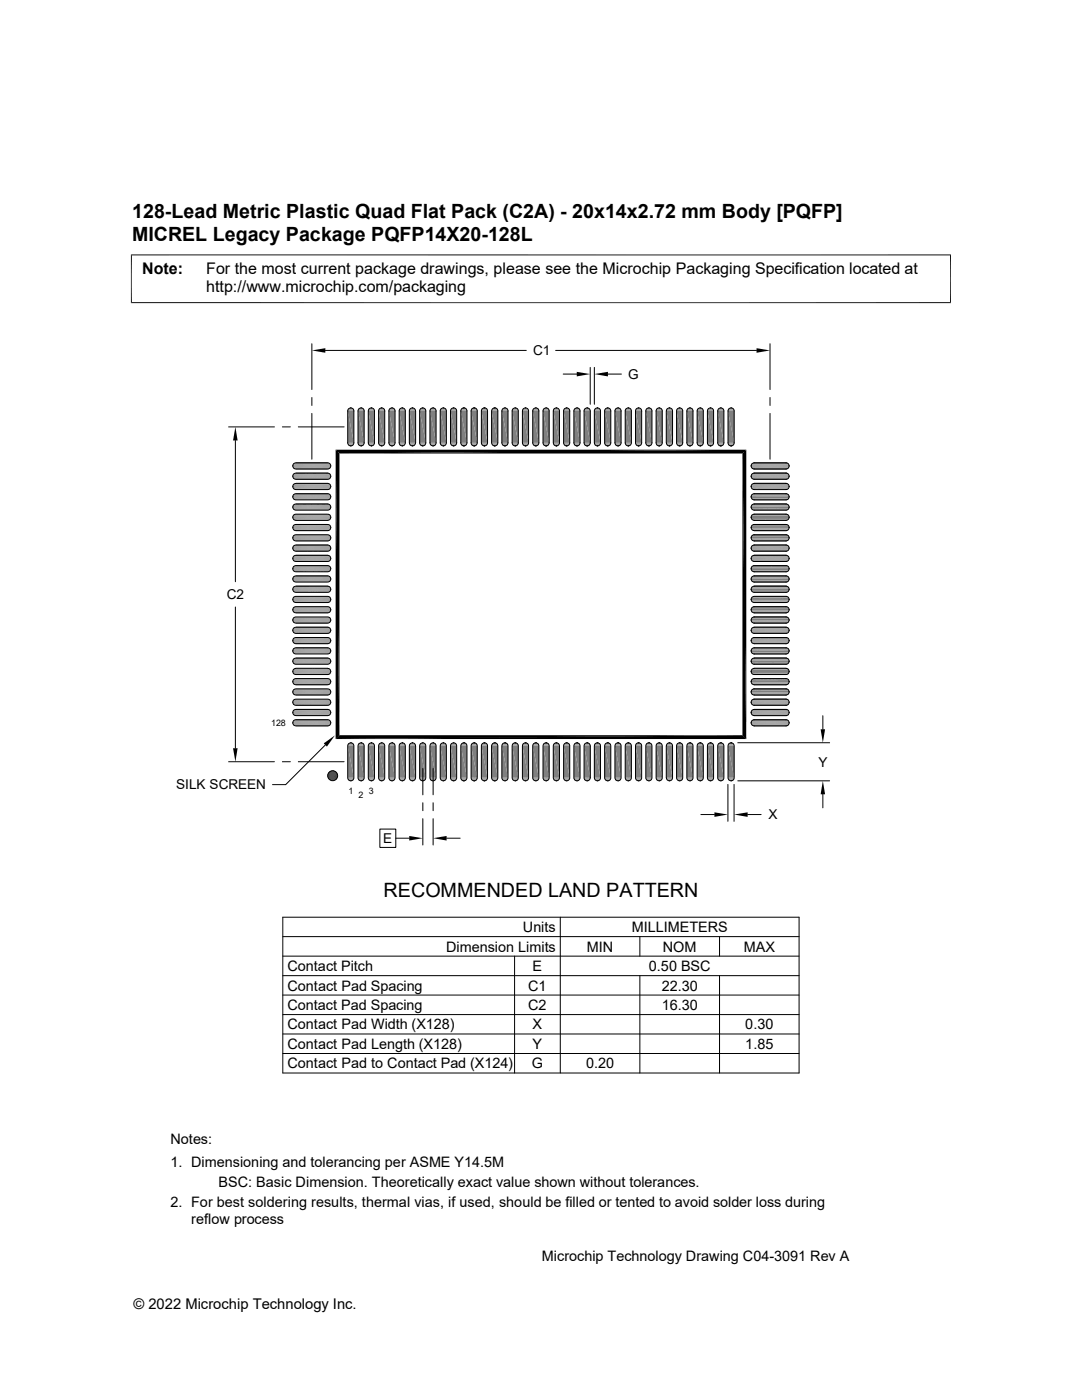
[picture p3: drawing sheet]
<svg xmlns="http://www.w3.org/2000/svg" width="216mm" height="279mm" viewBox="0 0 216 279" stroke-linecap="round" stroke-linejoin="round" font-family="sans-serif">
<defs><g id="words">
<g font-size="3.9">
<text x="26.4" y="43.5">128-Lead Metric Plastic Quad Flat Pack (C2A) - 20x14x2.72 mm Body [PQFP]</text>
<text x="26.4" y="48">MICREL Legacy Package PQFP14X20-128L</text>
<text x="76.5" y="178.9">RECOMMENDED LAND PATTERN</text>
</g>
<g font-size="3.2">
<text x="28.4" y="54.6">Note:</text>
<text x="41.1" y="58.3">http://www.microchip.com/packaging</text>
<text x="41.1" y="54.6">For the most current package drawings, please see the Microchip Packaging Specification located at</text>
</g>
<g font-size="2.9">
<text x="89" y="189.9">Dimension Limits</text>
<text x="104.3" y="186">Units</text>
<text x="117.1" y="189.9">MIN</text>
<text x="126" y="186">MILLIMETERS</text>
<text x="132.3" y="189.9">NOM</text>
<text x="148.4" y="189.9">MAX</text>
<text x="57.3" y="193.8">Contact Pitch</text>
<text x="57.3" y="197.7">Contact Pad Spacing</text>
<text x="105.4" y="197.7">C1</text>
<text x="106.3" y="193.8">E</text>
<text x="129.5" y="193.8">0.50 BSC</text>
<text x="132" y="197.7">22.30</text>
<text x="57.3" y="201.6">Contact Pad Spacing</text>
<text x="105.4" y="201.6">C2</text>
<text x="132" y="201.6">16.30</text>
<text x="57.3" y="209.3">Contact Pad Length (X128)</text>
<text x="57.3" y="205.4">Contact Pad Width (X128)</text>
<text x="106.3" y="209.3">Y</text>
<text x="106.3" y="205.4">X</text>
<text x="148.7" y="209.3">1.85</text>
<text x="148.7" y="205.4">0.30</text>
<text x="57.3" y="213.2">Contact Pad to Contact Pad (X124)</text>
<text x="106.1" y="213.2">G</text>
<text x="116.9" y="213.2">0.20</text>
<text x="34" y="228.3">Notes:</text>
<text x="34" y="232.9">1. Dimensioning and tolerancing per ASME Y14.5M</text>
<text x="43.6" y="236.9">BSC: Basic Dimension. Theoretically exact value shown without tolerances.</text>
<text x="34" y="241">2. For best soldering results, thermal vias, if used, should be filled or tented to avoid solder loss during</text>
<text x="38.1" y="244.3">reflow process</text>
<text x="108.1" y="251.7">Microchip Technology Drawing C04-3091 Rev A</text>
<text x="26.6" y="261.3">© 2022 Microchip Technology Inc.</text>
</g>
<g font-size="2.7">
<text x="106.4" y="70.9">C1</text>
<text x="125.4" y="75.6">G</text>
<text x="45.2" y="119.6">C2</text>
<text x="163.3" y="153">Y</text>
<text x="35.1" y="157.5">SILK SCREEN</text>
<text x="153.4" y="163.5">X</text>
<text x="76.4" y="168.3">E</text>
</g>
<g font-size="1.8">
<text x="54.1" y="144.9">128</text>
<text x="69.5" y="158.5">1</text>
<text x="71.6" y="159.2">2</text>
<text x="73.6" y="158.5">3</text>
</g>
</g></defs>
<g fill="#808080">
<path d="M69.9 81.4h.2z"/>
<path d="M71.9 81.4h.3z"/>
<path d="M74 81.4h.2z"/>
<path d="M76.1 81.4h.2z"/>
<path d="M78.1 81.4h.2z"/>
<path d="M80.2 81.4h.2z"/>
<path d="M82.2 81.4h.2z"/>
<path d="M84.2 81.4h.3z"/>
<path d="M86.3 81.4h.2z"/>
<path d="M88.3 81.4h.3z"/>
<path d="M90.4 81.4h.2z"/>
<path d="M92.5 81.4h.2z"/>
<path d="M94.5 81.4h.2z"/>
<path d="M96.6 81.4h.2z"/>
<path d="M98.6 81.4h.2z"/>
<path d="M100.6 81.4h.3z"/>
<path d="M102.7 81.4h.2z"/>
<path d="M104.8 81.4h.2z"/>
<path d="M106.8 81.4h.2z"/>
<path d="M108.9 81.4h.2z"/>
<path d="M110.9 81.4h.2z"/>
<path d="M113 81.4h.2z"/>
<path d="M115 81.4h.2z"/>
<path d="M117.1 81.4h.2z"/>
<path d="M119.1 81.4h.2z"/>
<path d="M121.2 81.4h.2z"/>
<path d="M123.2 81.4h.2z"/>
<path d="M125.3 81.4h.2z"/>
<path d="M127.3 81.4h.2z"/>
<path d="M129.4 81.4h.2z"/>
<path d="M131.4 81.4h.2z"/>
<path d="M133.5 81.4h.2z"/>
<path d="M135.5 81.4h.2z"/>
<path d="M137.6 81.4h.2z"/>
<path d="M139.6 81.4h.2z"/>
<path d="M141.7 81.4h.2z"/>
<path d="M143.7 81.4h.2z"/>
<path d="M145.8 81.4h.2z"/>
<path d="M96.5 81.4h.3z"/>
<path d="M92.4 81.4h.3z"/>
<path d="M145.7 81.4h.4z"/>
<path d="M145.8 81.4h.3z"/>
<path d="M143.6 81.4h.4z"/>
<path d="M143.7 81.4h.3z"/>
<path d="M141.6 81.4h.4z"/>
<path d="M141.7 81.4h.3z"/>
<path d="M139.5 81.4h.4z"/>
<path d="M139.6 81.4h.3z"/>
<path d="M137.5 81.4h.4z"/>
<path d="M137.6 81.4h.3z"/>
<path d="M135.4 81.4h.4z"/>
<path d="M135.5 81.4h.3z"/>
<path d="M133.4 81.4h.4z"/>
<path d="M133.5 81.4h.3z"/>
<path d="M131.3 81.4h.4z"/>
<path d="M131.4 81.4h.3z"/>
<path d="M129.3 81.4h.4z"/>
<path d="M129.4 81.4h.3z"/>
<path d="M127.2 81.4h.4z"/>
<path d="M127.3 81.4h.3z"/>
<path d="M125.2 81.4h.4z"/>
<path d="M125.3 81.4h.3z"/>
<path d="M123.1 81.4h.4z"/>
<path d="M123.2 81.4h.3z"/>
<path d="M121.1 81.4h.4z"/>
<path d="M121.2 81.4h.3z"/>
<path d="M119 81.4h.4z"/>
<path d="M119.1 81.4h.3z"/>
<path d="M117 81.4h.4z"/>
<path d="M117.1 81.4h.3z"/>
<path d="M114.9 81.4h.4z"/>
<path d="M115 81.4h.3z"/>
<path d="M112.9 81.4h.4z"/>
<path d="M113 81.4h.3z"/>
<path d="M110.8 81.4h.4z"/>
<path d="M110.9 81.4h.3z"/>
<path d="M108.8 81.4h.4z"/>
<path d="M108.9 81.4h.3z"/>
<path d="M106.7 81.4h.4z"/>
<path d="M106.8 81.4h.3z"/>
<path d="M104.6 81.4h.5z"/>
<path d="M104.8 81.4h.3z"/>
<path d="M102.6 81.4h.4z"/>
<path d="M102.7 81.4h.3z"/>
<path d="M100.5 81.4h.5z"/>
<path d="M100.6 81.4h.4z"/>
<path d="M98.5 81.4h.4z"/>
<path d="M98.6 81.4h.3z"/>
<path d="M96.5 81.4h.4z"/>
<path d="M94.4 81.4h.4z"/>
<path d="M94.5 81.4h.3z"/>
<path d="M92.4 81.4h.4z"/>
<path d="M90.3 81.4h.4z"/>
<path d="M90.4 81.4h.3z"/>
<path d="M88.2 81.4h.5z"/>
<path d="M88.3 81.4h.4z"/>
<path d="M86.2 81.4h.4z"/>
<path d="M86.3 81.4h.3z"/>
<path d="M84.1 81.4h.5z"/>
<path d="M84.2 81.4h.4z"/>
<path d="M82.1 81.4h.4z"/>
<path d="M82.2 81.4h.3z"/>
<path d="M80.1 81.4h.4z"/>
<path d="M80.2 81.4h.3z"/>
<path d="M78 81.4h.4z"/>
<path d="M78.1 81.4h.3z"/>
<path d="M75.9 81.4h.5z"/>
<path d="M76.1 81.4h.3z"/>
<path d="M73.9 81.4h.4z"/>
<path d="M74 81.4h.3z"/>
<path d="M71.8 81.4h.5z"/>
<path d="M71.9 81.4h.4z"/>
<path d="M69.8 81.4h.4z"/>
<path d="M69.9 81.4h.3z"/>
<path d="M96.4 81.4h.5z"/>
<path d="M92.3 81.4h.5z"/>
<path d="M145.6 81.5h.6z"/>
<path d="M145.7 81.4l.5 .1z"/>
<path d="M143.5 81.5h.6z"/>
<path d="M143.6 81.4l.5 .1z"/>
<path d="M141.5 81.5h.6z"/>
<path d="M141.6 81.4l.5 .1z"/>
<path d="M139.4 81.5h.6z"/>
<path d="M139.5 81.4l.5 .1z"/>
<path d="M137.4 81.5h.6z"/>
<path d="M137.5 81.4l.5 .1z"/>
<path d="M135.3 81.5h.6z"/>
<path d="M135.4 81.4l.5 .1z"/>
<path d="M133.3 81.5h.6z"/>
<path d="M133.4 81.4l.5 .1z"/>
<path d="M131.2 81.5h.6z"/>
<path d="M131.3 81.4l.5 .1z"/>
<path d="M129.2 81.5h.6z"/>
<path d="M129.3 81.4l.5 .1z"/>
<path d="M127.1 81.5h.6z"/>
<path d="M127.2 81.4l.5 .1z"/>
<path d="M125.1 81.5h.6z"/>
<path d="M125.2 81.4l.5 .1z"/>
<path d="M123 81.5h.6z"/>
<path d="M123.1 81.4l.5 .1z"/>
<path d="M121 81.5h.6z"/>
<path d="M121.1 81.4l.5 .1z"/>
<path d="M118.9 81.5h.6z"/>
<path d="M119 81.4l.5 .1z"/>
<path d="M116.9 81.5h.6z"/>
<path d="M117 81.4l.5 .1z"/>
<path d="M114.8 81.5h.6z"/>
<path d="M114.9 81.4l.5 .1z"/>
<path d="M112.8 81.5h.6z"/>
<path d="M112.9 81.4l.5 .1z"/>
<path d="M110.7 81.5h.6z"/>
<path d="M110.8 81.4l.5 .1z"/>
<path d="M108.6 81.5h.7z"/>
<path d="M108.8 81.4l.5 .1z"/>
<path d="M106.6 81.5h.6z"/>
<path d="M106.7 81.4l.5 .1z"/>
<path d="M104.6 81.5h.6z"/>
<path d="M104.6 81.4l.6 .1z"/>
<path d="M102.5 81.5h.6z"/>
<path d="M102.6 81.4l.5 .1z"/>
<path d="M100.5 81.5h.6z"/>
<path d="M100.5 81.4l.6 .1z"/>
<path d="M98.4 81.5h.6z"/>
<path d="M98.5 81.4l.5 .1z"/>
<path d="M96.4 81.5h.6z"/>
<path d="M96.4 81.4l.6 .1z"/>
<path d="M94.3 81.5h.6z"/>
<path d="M94.4 81.4l.5 .1z"/>
<path d="M92.3 81.5h.6z"/>
<path d="M92.3 81.4l.6 .1z"/>
<path d="M90.2 81.5h.6z"/>
<path d="M90.3 81.4l.5 .1z"/>
<path d="M88.2 81.5h.6z"/>
<path d="M88.2 81.4l.6 .1z"/>
<path d="M86.1 81.5h.6z"/>
<path d="M86.2 81.4l.5 .1z"/>
<path d="M84.1 81.5h.6z"/>
<path d="M84.1 81.4l.6 .1z"/>
<path d="M82 81.5h.6z"/>
<path d="M82.1 81.4l.5 .1z"/>
<path d="M79.9 81.5h.7z"/>
<path d="M80.1 81.4l.5 .1z"/>
<path d="M77.9 81.5h.6z"/>
<path d="M78 81.4l.5 .1z"/>
<path d="M75.8 81.5h.7z"/>
<path d="M75.9 81.4l.6 .1z"/>
<path d="M73.8 81.5h.6z"/>
<path d="M73.9 81.4l.5 .1z"/>
<path d="M71.8 81.5h.6z"/>
<path d="M71.8 81.4l.6 .1z"/>
<path d="M69.7 81.5h.6z"/>
<path d="M69.8 81.4l.5 .1z"/>
<path d="M98.4 81.5h.7z"/>
<path d="M94.3 81.5h.7z"/>
<path d="M92.2 81.5h.7z"/>
<path d="M145.5 81.6h.8z"/>
<path d="M145.6 81.5l.7 .1z"/>
<path d="M143.4 81.6h.8z"/>
<path d="M143.5 81.5l.7 .1z"/>
<path d="M141.4 81.6h.8z"/>
<path d="M141.5 81.5l.7 .1z"/>
<path d="M139.3 81.6h.8z"/>
<path d="M139.4 81.5l.7 .1z"/>
<path d="M137.3 81.6h.8z"/>
<path d="M137.4 81.5l.7 .1z"/>
<path d="M135.2 81.6h.8z"/>
<path d="M135.3 81.5l.7 .1z"/>
<path d="M133.2 81.6h.8z"/>
<path d="M133.3 81.5l.7 .1z"/>
<path d="M131.1 81.6h.8z"/>
<path d="M131.2 81.5l.7 .1z"/>
<path d="M129.1 81.6h.8z"/>
<path d="M129.2 81.5l.7 .1z"/>
<path d="M127 81.6h.8z"/>
<path d="M127.1 81.5l.7 .1z"/>
<path d="M125 81.6h.8z"/>
<path d="M125.1 81.5l.7 .1z"/>
<path d="M122.9 81.6h.8z"/>
<path d="M123 81.5l.7 .1z"/>
<path d="M120.9 81.6h.8z"/>
<path d="M121 81.5l.7 .1z"/>
<path d="M118.8 81.6h.8z"/>
<path d="M118.9 81.5l.7 .1z"/>
<path d="M116.8 81.6h.8z"/>
<path d="M116.9 81.5l.7 .1z"/>
<path d="M114.7 81.6h.8z"/>
<path d="M114.8 81.5l.7 .1z"/>
<path d="M112.7 81.6h.8z"/>
<path d="M112.8 81.5l.7 .1z"/>
<path d="M110.6 81.6h.8z"/>
<path d="M110.7 81.5l.7 .1z"/>
<path d="M108.6 81.6h.8z"/>
<path d="M108.6 81.5l.8 .1z"/>
<path d="M106.5 81.6h.8z"/>
<path d="M106.6 81.5l.7 .1z"/>
<path d="M104.5 81.6h.8z"/>
<path d="M104.6 81.5l.7 .1z"/>
<path d="M102.4 81.6h.8z"/>
<path d="M102.5 81.5l.7 .1z"/>
<path d="M100.4 81.6h.8z"/>
<path d="M100.5 81.5l.7 .1z"/>
<path d="M98.4 81.5l.7 .1z"/>
<path d="M96.3 81.6h.7z"/>
<path d="M96.3 81.5l.7 .1z"/>
<path d="M94.2 81.6h.8z"/>
<path d="M94.3 81.5l.7 .1z"/>
<path d="M92.2 81.6h.8z"/>
<path d="M92.2 81.5l.8 .1z"/>
<path d="M90.1 81.6h.8z"/>
<path d="M90.2 81.5l.7 .1z"/>
<path d="M88.1 81.6h.8z"/>
<path d="M88.2 81.5l.7 .1z"/>
<path d="M86 81.6h.8z"/>
<path d="M86.1 81.5l.7 .1z"/>
<path d="M84 81.6h.8z"/>
<path d="M84.1 81.5l.7 .1z"/>
<path d="M81.9 81.6h.8z"/>
<path d="M82 81.5l.7 .1z"/>
<path d="M79.9 81.6h.7z"/>
<path d="M79.9 81.5l.7 .1z"/>
<path d="M77.8 81.6h.8z"/>
<path d="M77.9 81.5l.7 .1z"/>
<path d="M75.8 81.6h.8z"/>
<path d="M75.8 81.5l.8 .1z"/>
<path d="M73.7 81.6h.8z"/>
<path d="M73.8 81.5l.7 .1z"/>
<path d="M71.6 81.6h.9z"/>
<path d="M71.8 81.5l.7 .1z"/>
<path d="M69.6 81.6h.8z"/>
<path d="M69.7 81.5l.7 .1z"/>
<path d="M98.3 81.6h.8z"/>
<path d="M96.2 81.6h.9z"/>
<path d="M96.3 81.6h.8z"/>
<path d="M92.1 81.6h.9z"/>
<path d="M143.4 81.6h.9z"/>
<path d="M139.3 81.6h.9z"/>
<path d="M137.2 81.6h1z"/>
<path d="M137.3 81.6h.9z"/>
<path d="M135.1 81.6h1z"/>
<path d="M135.2 81.6h.9z"/>
<path d="M133.1 81.6h.9z"/>
<path d="M131 81.6h1z"/>
<path d="M131.1 81.6h.9z"/>
<path d="M129 81.6h.9z"/>
<path d="M127 81.6h.9z"/>
<path d="M122.9 81.6h.9z"/>
<path d="M120.8 81.6h.9z"/>
<path d="M118.7 81.6h1z"/>
<path d="M118.8 81.6h.9z"/>
<path d="M116.7 81.6h.9z"/>
<path d="M114.6 81.6h1z"/>
<path d="M114.7 81.6h.9z"/>
<path d="M112.6 81.6h.9z"/>
<path d="M110.6 81.6h.9z"/>
<path d="M106.5 81.6h.9z"/>
<path d="M102.3 81.6h1z"/>
<path d="M102.4 81.6h.9z"/>
<path d="M100.3 81.6h.9z"/>
<path d="M98.3 81.6h.9z"/>
<path d="M94.2 81.6h.9z"/>
<path d="M90.1 81.6h.9z"/>
<path d="M85.9 81.6h1z"/>
<path d="M86 81.6h.9z"/>
<path d="M83.9 81.6h.9z"/>
<path d="M81.8 81.6h1z"/>
<path d="M81.9 81.6h.9z"/>
<path d="M79.8 81.6h.9z"/>
<path d="M79.9 81.6h.8z"/>
<path d="M77.7 81.6h1z"/>
<path d="M77.8 81.6h.9z"/>
<path d="M73.7 81.6h.9z"/>
<path d="M69.5 81.6h1z"/>
<path d="M69.6 81.6h.9z"/>
<path d="M98.2 81.6l1 .1z"/>
<path d="M96.2 81.6l1 .1z"/>
<path d="M94.1 81.6l1 .1z"/>
<path d="M92.1 81.6l1 .1z"/>
<path d="M145.4 81.6l1 .1h-1z"/>
<path d="M145.4 81.6l1 .1z"/>
<path d="M143.4 81.6l1 .1h-1.1z"/>
<path d="M143.4 81.6l1 .1z"/>
<path d="M141.3 81.6l1 .1h-1.1z"/>
<path d="M141.3 81.6l1 .1z"/>
<path d="M139.3 81.6l1 .1h-1.1z"/>
<path d="M139.3 81.6l1 .1z"/>
<path d="M137.2 81.6l1 .1h-1.1z"/>
<path d="M137.2 81.6l1 .1z"/>
<path d="M135.1 81.6l1.1 .1h-1.1z"/>
<path d="M135.1 81.6l1.1 .1z"/>
<path d="M133.1 81.6l1 .1h-1.1z"/>
<path d="M133.1 81.6l1 .1z"/>
<path d="M131 81.6l1.1 .1h-1.1z"/>
<path d="M131 81.6l1.1 .1z"/>
<path d="M129 81.6l1 .1z"/>
<path d="M127 81.6l1 .1h-1.1z"/>
<path d="M127 81.6l1 .1z"/>
<path d="M124.9 81.6l1 .1h-1.1z"/>
<path d="M124.9 81.6l1 .1z"/>
<path d="M122.9 81.6l.9 .1h-1z"/>
<path d="M122.9 81.6l.9 .1z"/>
<path d="M120.8 81.6l1 .1h-1.1z"/>
<path d="M120.8 81.6l1 .1z"/>
<path d="M118.7 81.6l1.1 .1h-1.1z"/>
<path d="M118.7 81.6l1.1 .1z"/>
<path d="M116.7 81.6l1 .1h-1.1z"/>
<path d="M116.7 81.6l1 .1z"/>
<path d="M114.6 81.6l1.1 .1h-1.1z"/>
<path d="M114.6 81.6l1.1 .1z"/>
<path d="M112.6 81.6l1 .1z"/>
<path d="M110.6 81.6l.9 .1h-1z"/>
<path d="M110.6 81.6l.9 .1z"/>
<path d="M108.5 81.6l1 .1h-1.1z"/>
<path d="M108.5 81.6l1 .1z"/>
<path d="M106.4 81.6l1 .1h-1z"/>
<path d="M106.4 81.6l1 .1z"/>
<path d="M104.4 81.6l1 .1h-1.1z"/>
<path d="M104.4 81.6l1 .1z"/>
<path d="M102.3 81.6l1 .1h-1z"/>
<path d="M102.3 81.6l1 .1z"/>
<path d="M100.3 81.6l1 .1h-1.1z"/>
<path d="M100.3 81.6l1 .1z"/>
<path d="M98.2 81.7h1.1z"/>
<path d="M96.1 81.7h1.1z"/>
<path d="M94.1 81.7h1z"/>
<path d="M92.1 81.7h1z"/>
<path d="M90 81.6l1 .1h-1z"/>
<path d="M90 81.6l1 .1z"/>
<path d="M88 81.6l1 .1h-1.1z"/>
<path d="M88 81.6l1 .1z"/>
<path d="M85.9 81.6l1 .1h-1z"/>
<path d="M85.9 81.6l1 .1z"/>
<path d="M83.9 81.6l1 .1h-1.1z"/>
<path d="M83.9 81.6l1 .1z"/>
<path d="M81.8 81.6l1 .1h-1z"/>
<path d="M81.8 81.6l1 .1z"/>
<path d="M79.8 81.6l1 .1h-1.1z"/>
<path d="M79.8 81.6l1 .1z"/>
<path d="M77.7 81.6l1 .1z"/>
<path d="M75.7 81.6l1 .1h-1.1z"/>
<path d="M75.7 81.6l1 .1z"/>
<path d="M73.6 81.6l1 .1h-1z"/>
<path d="M73.6 81.6l1 .1z"/>
<path d="M71.6 81.6l1 .1h-1.1z"/>
<path d="M71.6 81.6l1 .1z"/>
<path d="M69.5 81.6l1 .1h-1z"/>
<path d="M69.5 81.6l1 .1z"/>
<path d="M98.2 81.7l1.1 .1z"/>
<path d="M96.1 81.7l1.1 .1z"/>
<path d="M94.1 81.7l1.1 .1z"/>
<path d="M92 81.7l1.1 .1z"/>
<path d="M145.4 81.7l1.1 .1h-1.2z"/>
<path d="M145.4 81.7h1l.1 .1z"/>
<path d="M143.3 81.7l1.1 .1h-1.1z"/>
<path d="M143.3 81.7h1.1v.1z"/>
<path d="M141.2 81.7l1.1 .1h-1.1z"/>
<path d="M141.2 81.7h1.1v.1z"/>
<path d="M139.2 81.7l1.1 .1h-1.2z"/>
<path d="M139.2 81.7h1.1v.1z"/>
<path d="M137.1 81.7l1.2 .1h-1.2z"/>
<path d="M137.1 81.7l1.2 .1z"/>
<path d="M135.1 81.7l1.1 .1h-1.2z"/>
<path d="M135.1 81.7h1.1v.1z"/>
<path d="M133 81.7l1.2 .1h-1.2z"/>
<path d="M133 81.7h1.1l.1 .1z"/>
<path d="M131 81.7l1.1 .1h-1.2z"/>
<path d="M131 81.7h1.1v.1z"/>
<path d="M128.9 81.7l1.1 .1h-1.1z"/>
<path d="M128.9 81.7h1.1v.1z"/>
<path d="M126.9 81.7l1.1 .1h-1.1z"/>
<path d="M126.9 81.7h1.1v.1z"/>
<path d="M124.8 81.7l1.1 .1h-1.1z"/>
<path d="M124.8 81.7h1.1v.1z"/>
<path d="M122.8 81.7l1.1 .1h-1.2z"/>
<path d="M122.8 81.7h1l.1 .1z"/>
<path d="M120.7 81.7l1.2 .1h-1.2z"/>
<path d="M120.7 81.7l1.2 .1z"/>
<path d="M118.7 81.7l1.1 .1h-1.2z"/>
<path d="M118.7 81.7h1.1v.1z"/>
<path d="M116.6 81.7l1.2 .1h-1.2z"/>
<path d="M116.6 81.7h1.1l.1 .1z"/>
<path d="M114.6 81.7l1.1 .1h-1.2z"/>
<path d="M114.6 81.7h1.1v.1z"/>
<path d="M112.5 81.7l1.1 .1h-1.1z"/>
<path d="M112.5 81.7h1.1v.1z"/>
<path d="M110.5 81.7l1.1 .1h-1.2z"/>
<path d="M110.5 81.7h1l.1 .1z"/>
<path d="M108.4 81.7l1.1 .1h-1.1z"/>
<path d="M108.4 81.7h1.1v.1z"/>
<path d="M106.4 81.7l1.1 .1h-1.2z"/>
<path d="M106.4 81.7h1l.1 .1z"/>
<path d="M104.3 81.7l1.1 .1h-1.1z"/>
<path d="M104.3 81.7h1.1v.1z"/>
<path d="M102.3 81.7l1.1 .1h-1.2z"/>
<path d="M102.3 81.7l1.1 .1z"/>
<path d="M100.2 81.7l1.1 .1h-1.1z"/>
<path d="M100.2 81.7h1.1v.1z"/>
<path d="M98.1 81.8h1.2z"/>
<path d="M96.1 81.8h1.1z"/>
<path d="M94 81.8h1.2z"/>
<path d="M92 81.8h1.1z"/>
<path d="M90 81.7l1.1 .1h-1.2z"/>
<path d="M90 81.7h1l.1 .1z"/>
<path d="M87.9 81.7l1.1 .1h-1.1z"/>
<path d="M87.9 81.7h1.1v.1z"/>
<path d="M85.9 81.7l1.1 .1h-1.2z"/>
<path d="M85.9 81.7l1.1 .1z"/>
<path d="M83.8 81.7l1.1 .1h-1.1z"/>
<path d="M83.8 81.7h1.1v.1z"/>
<path d="M81.8 81.7l1.1 .1h-1.2z"/>
<path d="M81.8 81.7h1l.1 .1z"/>
<path d="M79.7 81.7l1.1 .1h-1.1z"/>
<path d="M79.7 81.7h1.1v.1z"/>
<path d="M77.7 81.7l1.1 .1h-1.2z"/>
<path d="M77.7 81.7h1l.1 .1z"/>
<path d="M75.6 81.7l1.1 .1h-1.1z"/>
<path d="M75.6 81.7h1.1v.1z"/>
<path d="M73.6 81.7l1.1 .1h-1.2z"/>
<path d="M73.6 81.7h1l.1 .1z"/>
<path d="M71.5 81.7l1.1 .1h-1.1z"/>
<path d="M71.5 81.7h1.1v.1z"/>
<path d="M69.5 81.7l1.1 .1h-1.2z"/>
<path d="M69.5 81.7l1.1 .1z"/>
<path d="M98.1 81.8l1.2 .1z"/>
<path d="M96.1 81.8l1.2 .1z"/>
<path d="M94 81.8l1.2 .1z"/>
<path d="M92 81.8l1.2 .1z"/>
<path d="M145.3 81.8l1.2 .1h-1.2z"/>
<path d="M145.3 81.8h1.2v.1z"/>
<path d="M143.3 81.8l1.1 .1h-1.2z"/>
<path d="M143.3 81.8h1.1v.1z"/>
<path d="M141.2 81.8l1.2 .1h-1.2z"/>
<path d="M141.2 81.8h1.1l.1 .1z"/>
<path d="M139.1 81.8l1.2 .1h-1.2z"/>
<path d="M139.1 81.8h1.2v.1z"/>
<path d="M137.1 81.8l1.2 .1h-1.2z"/>
<path d="M137.1 81.8h1.2v.1z"/>
<path d="M135 81.8l1.2 .1h-1.2z"/>
<path d="M135 81.8h1.2v.1z"/>
<path d="M133 81.8l1.2 .1h-1.2z"/>
<path d="M133 81.8h1.2v.1z"/>
<path d="M130.9 81.8l1.2 .1h-1.2z"/>
<path d="M130.9 81.8h1.2v.1z"/>
<path d="M128.9 81.8l1.2 .1h-1.2z"/>
<path d="M128.9 81.8h1.1l.1 .1z"/>
<path d="M126.9 81.8l1.1 .1h-1.2z"/>
<path d="M126.9 81.8h1.1v.1z"/>
<path d="M124.8 81.8l1.2 .1h-1.2z"/>
<path d="M124.8 81.8h1.1l.1 .1z"/>
<path d="M122.7 81.8l1.2 .1h-1.2z"/>
<path d="M122.7 81.8h1.2v.1z"/>
<path d="M120.7 81.8l1.2 .1h-1.2z"/>
<path d="M120.7 81.8h1.2v.1z"/>
<path d="M118.6 81.8l1.2 .1h-1.2z"/>
<path d="M118.6 81.8h1.2v.1z"/>
<path d="M116.6 81.8l1.2 .1h-1.2z"/>
<path d="M116.6 81.8h1.2v.1z"/>
<path d="M114.5 81.8l1.2 .1h-1.2z"/>
<path d="M114.5 81.8h1.2v.1z"/>
<path d="M112.5 81.8l1.2 .1h-1.2z"/>
<path d="M112.5 81.8h1.1l.1 .1z"/>
<path d="M110.4 81.8l1.2 .1h-1.2z"/>
<path d="M110.4 81.8h1.2v.1z"/>
<path d="M108.4 81.8l1.2 .1h-1.2z"/>
<path d="M108.4 81.8h1.1l.1 .1z"/>
<path d="M106.3 81.8l1.2 .1h-1.2z"/>
<path d="M106.3 81.8h1.2v.1z"/>
<path d="M104.3 81.8l1.2 .1h-1.2z"/>
<path d="M104.3 81.8h1.1l.1 .1z"/>
<path d="M102.2 81.8l1.2 .1h-1.2z"/>
<path d="M102.2 81.8h1.2v.1z"/>
<path d="M100.2 81.8l1.2 .1h-1.2z"/>
<path d="M100.2 81.8h1.1l.1 .1z"/>
<path d="M98.1 81.9h1.2z"/>
<path d="M96.1 81.9h1.2z"/>
<path d="M94 81.9h1.2z"/>
<path d="M91.9 81.9h1.3z"/>
<path d="M89.9 81.8l1.2 .1h-1.2z"/>
<path d="M89.9 81.8h1.2v.1z"/>
<path d="M87.9 81.8l1.2 .1h-1.2z"/>
<path d="M87.9 81.8h1.1l.1 .1z"/>
<path d="M85.8 81.8l1.2 .1h-1.2z"/>
<path d="M85.8 81.8h1.2v.1z"/>
<path d="M83.8 81.8l1.2 .1h-1.2z"/>
<path d="M83.8 81.8h1.1l.1 .1z"/>
<path d="M81.7 81.8l1.2 .1h-1.2z"/>
<path d="M81.7 81.8h1.2v.1z"/>
<path d="M79.7 81.8l1.2 .1h-1.2z"/>
<path d="M79.7 81.8h1.1l.1 .1z"/>
<path d="M77.6 81.8l1.2 .1h-1.2z"/>
<path d="M77.6 81.8h1.2v.1z"/>
<path d="M75.6 81.8l1.2 .1h-1.3z"/>
<path d="M75.6 81.8h1.1l.1 .1z"/>
<path d="M73.5 81.8l1.2 .1h-1.2z"/>
<path d="M73.5 81.8h1.2v.1z"/>
<path d="M71.5 81.8l1.2 .1h-1.3z"/>
<path d="M71.5 81.8h1.1l.1 .1z"/>
<path d="M69.4 81.8l1.2 .1h-1.2z"/>
<path d="M69.4 81.8h1.2v.1z"/>
<path d="M145.3 81.9l1.2 .1h-1.2z"/>
<path d="M145.3 81.9h1.2v.1z"/>
<path d="M143.2 81.9l1.2 .1h-1.2z"/>
<path d="M143.2 81.9h1.2v.1z"/>
<path d="M141.2 81.9l1.2 .1h-1.2z"/>
<path d="M141.2 81.9h1.2v.1z"/>
<path d="M139.1 81.9l1.2 .1h-1.2z"/>
<path d="M139.1 81.9h1.2v.1z"/>
<path d="M137.1 81.9l1.2 .1h-1.2z"/>
<path d="M137.1 81.9h1.2v.1z"/>
<path d="M135 81.9l1.2 .1h-1.2z"/>
<path d="M135 81.9h1.2v.1z"/>
<path d="M133 81.9l1.2 .1h-1.3z"/>
<path d="M133 81.9h1.2v.1z"/>
<path d="M130.9 81.9l1.2 .1h-1.2z"/>
<path d="M130.9 81.9h1.2v.1z"/>
<path d="M128.9 81.9l1.2 .1h-1.2z"/>
<path d="M128.9 81.9h1.2v.1z"/>
<path d="M126.8 81.9l1.2 .1h-1.2z"/>
<path d="M126.8 81.9h1.2v.1z"/>
<path d="M124.8 81.9l1.2 .1h-1.2z"/>
<path d="M124.8 81.9h1.2v.1z"/>
<path d="M122.7 81.9l1.2 .1h-1.2z"/>
<path d="M122.7 81.9h1.2v.1z"/>
<path d="M120.7 81.9l1.2 .1h-1.3z"/>
<path d="M120.7 81.9h1.2v.1z"/>
<path d="M118.6 81.9l1.2 .1h-1.2z"/>
<path d="M118.6 81.9h1.2v.1z"/>
<path d="M116.6 81.9l1.2 .1h-1.3z"/>
<path d="M116.6 81.9h1.2v.1z"/>
<path d="M114.5 81.9l1.2 .1h-1.2z"/>
<path d="M114.5 81.9h1.2v.1z"/>
<path d="M112.5 81.9l1.2 .1h-1.2z"/>
<path d="M112.5 81.9h1.2v.1z"/>
<path d="M110.4 81.9l1.2 .1h-1.2z"/>
<path d="M110.4 81.9h1.2v.1z"/>
<path d="M108.4 81.9l1.2 .1h-1.2z"/>
<path d="M108.4 81.9h1.2v.1z"/>
<path d="M106.3 81.9l1.2 .1h-1.2z"/>
<path d="M106.3 81.9h1.2v.1z"/>
<path d="M104.3 81.9l1.2 .1h-1.3z"/>
<path d="M104.3 81.9h1.2v.1z"/>
<path d="M102.2 81.9l1.2 .1h-1.2z"/>
<path d="M102.2 81.9h1.2v.1z"/>
<path d="M100.2 81.9l1.2 .1h-1.3z"/>
<path d="M100.2 81.9h1.2v.1z"/>
<path d="M98.1 81.9l1.2 .1h-1.2z"/>
<path d="M98.1 81.9h1.2v.1z"/>
<path d="M96.1 81.9l1.2 .1h-1.2z"/>
<path d="M96.1 81.9h1.2v.1z"/>
<path d="M94 81.9l1.2 .1h-1.2z"/>
<path d="M94 81.9h1.2v.1z"/>
<path d="M91.9 81.9l1.3 .1h-1.3z"/>
<path d="M91.9 81.9h1.3v.1z"/>
<path d="M89.9 81.9l1.2 .1h-1.2z"/>
<path d="M89.9 81.9h1.2v.1z"/>
<path d="M87.9 81.9l1.2 .1h-1.3z"/>
<path d="M87.9 81.9h1.2v.1z"/>
<path d="M85.8 81.9l1.2 .1h-1.2z"/>
<path d="M85.8 81.9h1.2v.1z"/>
<path d="M83.8 81.9l1.2 .1h-1.3z"/>
<path d="M83.8 81.9h1.2v.1z"/>
<path d="M81.7 81.9l1.2 .1h-1.2z"/>
<path d="M81.7 81.9h1.2v.1z"/>
<path d="M79.7 81.9l1.2 .1h-1.2z"/>
<path d="M79.7 81.9h1.2v.1z"/>
<path d="M77.6 81.9l1.2 .1h-1.2z"/>
<path d="M77.6 81.9h1.2v.1z"/>
<path d="M75.5 81.9l1.3 .1h-1.3z"/>
<path d="M75.5 81.9h1.3v.1z"/>
<path d="M73.5 81.9l1.2 .1h-1.2z"/>
<path d="M73.5 81.9h1.2v.1z"/>
<path d="M71.4 81.9l1.3 .1h-1.3z"/>
<path d="M71.4 81.9h1.3v.1z"/>
<path d="M69.4 81.9l1.2 .1h-1.2z"/>
<path d="M69.4 81.9h1.2v.1z"/>
<path d="M145.3 82l1.2 6.4h-1.2z"/>
<path d="M145.3 82h1.2v6.4z"/>
<path d="M143.2 82l1.2 6.4h-1.2z"/>
<path d="M143.2 82h1.2v6.4z"/>
<path d="M141.2 82l1.2 6.4h-1.2z"/>
<path d="M141.2 82h1.2v6.4z"/>
<path d="M139.1 82l1.2 6.4h-1.2z"/>
<path d="M139.1 82h1.2v6.4z"/>
<path d="M137.1 82l1.2 6.4h-1.2z"/>
<path d="M137.1 82h1.2v6.4z"/>
<path d="M135 82l1.2 6.4h-1.2z"/>
<path d="M135 82h1.2v6.4z"/>
<path d="M132.9 82l1.3 6.4h-1.3z"/>
<path d="M132.9 82h1.3v6.4z"/>
<path d="M130.9 82l1.2 6.4h-1.2z"/>
<path d="M130.9 82h1.2v6.4z"/>
<path d="M128.9 82l1.2 6.4h-1.2z"/>
<path d="M128.9 82h1.2v6.4z"/>
<path d="M126.8 82l1.2 6.4h-1.2z"/>
<path d="M126.8 82h1.2v6.4z"/>
<path d="M124.8 82l1.2 6.4h-1.2z"/>
<path d="M124.8 82h1.2v6.4z"/>
<path d="M122.7 82l1.2 6.4h-1.2z"/>
<path d="M122.7 82h1.2v6.4z"/>
<path d="M120.6 82l1.3 6.4h-1.3z"/>
<path d="M120.6 82h1.3v6.4z"/>
<path d="M118.6 82l1.2 6.4h-1.2z"/>
<path d="M118.6 82h1.2v6.4z"/>
<path d="M116.5 82l1.3 6.4h-1.3z"/>
<path d="M116.5 82h1.3v6.4z"/>
<path d="M114.5 82l1.2 6.4h-1.2z"/>
<path d="M114.5 82h1.2v6.4z"/>
<path d="M112.5 82l1.2 6.4h-1.2z"/>
<path d="M112.5 82h1.2v6.4z"/>
<path d="M110.4 82l1.2 6.4h-1.2z"/>
<path d="M110.4 82h1.2v6.4z"/>
<path d="M108.4 82l1.2 6.4h-1.2z"/>
<path d="M108.4 82h1.2v6.4z"/>
<path d="M106.3 82l1.2 6.4h-1.2z"/>
<path d="M106.3 82h1.2v6.4z"/>
<path d="M104.2 82l1.3 6.4h-1.3z"/>
<path d="M104.2 82h1.3v6.4z"/>
<path d="M102.2 82l1.2 6.4h-1.2z"/>
<path d="M102.2 82h1.2v6.4z"/>
<path d="M100.1 82l1.3 6.4h-1.3z"/>
<path d="M100.1 82h1.3v6.4z"/>
<path d="M98.1 82l1.2 6.4h-1.2z"/>
<path d="M98.1 82h1.2v6.4z"/>
<path d="M96.1 82l1.2 6.4h-1.2z"/>
<path d="M96.1 82h1.2v6.4z"/>
<path d="M94 82l1.2 6.4h-1.2z"/>
<path d="M94 82h1.2v6.4z"/>
<path d="M91.9 82l1.3 6.4h-1.3z"/>
<path d="M91.9 82h1.3v6.4z"/>
<path d="M89.9 82l1.2 6.4h-1.2z"/>
<path d="M89.9 82h1.2v6.4z"/>
<path d="M87.8 82l1.3 6.4h-1.3z"/>
<path d="M87.8 82h1.3v6.4z"/>
<path d="M85.8 82l1.2 6.4h-1.2z"/>
<path d="M85.8 82h1.2v6.4z"/>
<path d="M83.7 82l1.3 6.4h-1.3z"/>
<path d="M83.7 82h1.3v6.4z"/>
<path d="M81.7 82l1.2 6.4h-1.2z"/>
<path d="M81.7 82h1.2v6.4z"/>
<path d="M79.7 82l1.2 6.4h-1.2z"/>
<path d="M79.7 82h1.2v6.4z"/>
<path d="M77.6 82l1.2 6.4h-1.2z"/>
<path d="M77.6 82h1.2v6.4z"/>
<path d="M75.5 82l1.3 6.4h-1.3z"/>
<path d="M75.5 82h1.3v6.4z"/>
<path d="M73.5 82l1.2 6.4h-1.2z"/>
<path d="M73.5 82h1.2v6.4z"/>
<path d="M71.4 82l1.3 6.4h-1.3z"/>
<path d="M71.4 82h1.3v6.4z"/>
<path d="M69.4 82l1.2 6.4h-1.2z"/>
<path d="M69.4 82h1.2v6.4z"/>
<path d="M145.3 88.4l1.2 .1h-1.2z"/>
<path d="M145.3 88.4h1.2v.1z"/>
<path d="M143.2 88.4l1.2 .1h-1.2z"/>
<path d="M143.2 88.4h1.2v.1z"/>
<path d="M141.2 88.4l1.2 .1h-1.2z"/>
<path d="M141.2 88.4h1.2v.1z"/>
<path d="M139.1 88.4l1.2 .1h-1.2z"/>
<path d="M139.1 88.4h1.2v.1z"/>
<path d="M137.1 88.4l1.2 .1h-1.2z"/>
<path d="M137.1 88.4h1.2v.1z"/>
<path d="M135 88.4l1.2 .1h-1.2z"/>
<path d="M135 88.4h1.2v.1z"/>
<path d="M132.9 88.4l1.3 .1h-1.2z"/>
<path d="M132.9 88.4h1.3v.1z"/>
<path d="M130.9 88.4l1.2 .1h-1.2z"/>
<path d="M130.9 88.4h1.2v.1z"/>
<path d="M128.9 88.4l1.2 .1h-1.2z"/>
<path d="M128.9 88.4h1.2v.1z"/>
<path d="M126.8 88.4l1.2 .1h-1.2z"/>
<path d="M126.8 88.4h1.2v.1z"/>
<path d="M124.8 88.4l1.2 .1h-1.2z"/>
<path d="M124.8 88.4h1.2v.1z"/>
<path d="M122.7 88.4l1.2 .1h-1.2z"/>
<path d="M122.7 88.4h1.2v.1z"/>
<path d="M120.6 88.4l1.3 .1h-1.2z"/>
<path d="M120.6 88.4h1.3v.1z"/>
<path d="M118.6 88.4l1.2 .1h-1.2z"/>
<path d="M118.6 88.4h1.2v.1z"/>
<path d="M116.5 88.4l1.3 .1h-1.2z"/>
<path d="M116.5 88.4h1.3v.1z"/>
<path d="M114.5 88.4l1.2 .1h-1.2z"/>
<path d="M114.5 88.4h1.2v.1z"/>
<path d="M112.5 88.4l1.2 .1h-1.2z"/>
<path d="M112.5 88.4h1.2v.1z"/>
<path d="M110.4 88.4l1.2 .1h-1.2z"/>
<path d="M110.4 88.4h1.2v.1z"/>
<path d="M108.4 88.4l1.2 .1h-1.2z"/>
<path d="M108.4 88.4h1.2v.1z"/>
<path d="M106.3 88.4l1.2 .1h-1.2z"/>
<path d="M106.3 88.4h1.2v.1z"/>
<path d="M104.2 88.4l1.3 .1h-1.2z"/>
<path d="M104.2 88.4h1.3v.1z"/>
<path d="M102.2 88.4l1.2 .1h-1.2z"/>
<path d="M102.2 88.4h1.2v.1z"/>
<path d="M100.1 88.4l1.3 .1h-1.2z"/>
<path d="M100.1 88.4h1.3v.1z"/>
<path d="M98.1 88.4l1.2 .1h-1.2z"/>
<path d="M98.1 88.4h1.2v.1z"/>
<path d="M96.1 88.4l1.2 .1h-1.2z"/>
<path d="M96.1 88.4h1.2v.1z"/>
<path d="M94 88.4l1.2 .1h-1.2z"/>
<path d="M94 88.4h1.2v.1z"/>
<path d="M91.9 88.4l1.3 .1h-1.3z"/>
<path d="M91.9 88.4h1.3v.1z"/>
<path d="M89.9 88.4l1.2 .1h-1.2z"/>
<path d="M89.9 88.4h1.2v.1z"/>
<path d="M87.8 88.4l1.3 .1h-1.2z"/>
<path d="M87.8 88.4h1.3v.1z"/>
<path d="M85.8 88.4l1.2 .1h-1.2z"/>
<path d="M85.8 88.4h1.2v.1z"/>
<path d="M83.7 88.4l1.3 .1h-1.2z"/>
<path d="M83.7 88.4h1.3v.1z"/>
<path d="M81.7 88.4l1.2 .1h-1.2z"/>
<path d="M81.7 88.4h1.2v.1z"/>
<path d="M79.7 88.4l1.2 .1h-1.2z"/>
<path d="M79.7 88.4h1.2v.1z"/>
<path d="M77.6 88.4l1.2 .1h-1.2z"/>
<path d="M77.6 88.4h1.2v.1z"/>
<path d="M75.5 88.4l1.3 .1h-1.3z"/>
<path d="M75.5 88.4h1.3v.1z"/>
<path d="M73.5 88.4l1.2 .1h-1.2z"/>
<path d="M73.5 88.4h1.2v.1z"/>
<path d="M71.4 88.4l1.3 .1h-1.3z"/>
<path d="M71.4 88.4h1.3v.1z"/>
<path d="M69.4 88.4l1.2 .1h-1.2z"/>
<path d="M69.4 88.4h1.2v.1z"/>
<path d="M145.3 88.5h1.2z"/>
<path d="M143.2 88.5h1.2z"/>
<path d="M141.2 88.5h1.2z"/>
<path d="M139.1 88.5h1.2z"/>
<path d="M137.1 88.5h1.2z"/>
<path d="M135 88.5h1.2z"/>
<path d="M133 88.5h1.2z"/>
<path d="M130.9 88.5h1.2z"/>
<path d="M128.9 88.5h1.2z"/>
<path d="M126.8 88.5h1.2z"/>
<path d="M124.8 88.5h1.2z"/>
<path d="M122.7 88.5h1.2z"/>
<path d="M120.7 88.5h1.2z"/>
<path d="M118.6 88.5h1.2z"/>
<path d="M116.6 88.5h1.2z"/>
<path d="M114.5 88.5h1.2z"/>
<path d="M112.5 88.5h1.2z"/>
<path d="M110.4 88.5h1.2z"/>
<path d="M108.4 88.5h1.2z"/>
<path d="M106.3 88.5h1.2z"/>
<path d="M104.3 88.5h1.2z"/>
<path d="M102.2 88.5h1.2z"/>
<path d="M100.2 88.5h1.2z"/>
<path d="M98.1 88.5h1.2z"/>
<path d="M96.1 88.5h1.2z"/>
<path d="M94 88.5h1.2z"/>
<path d="M91.9 88.5h1.3z"/>
<path d="M145.3 88.5l1.2 .1z"/>
<path d="M143.2 88.5l1.2 .1z"/>
<path d="M141.2 88.5l1.1 .1z"/>
<path d="M139.1 88.5l1.2 .1z"/>
<path d="M137.1 88.5l1.2 .1z"/>
<path d="M135 88.5l1.2 .1z"/>
<path d="M133 88.5l1.2 .1z"/>
<path d="M130.9 88.5l1.2 .1z"/>
<path d="M128.9 88.5l1.1 .1z"/>
<path d="M126.8 88.5l1.2 .1z"/>
<path d="M124.8 88.5l1.1 .1z"/>
<path d="M122.7 88.5l1.2 .1z"/>
<path d="M120.7 88.5l1.2 .1z"/>
<path d="M118.6 88.5l1.2 .1z"/>
<path d="M116.6 88.5l1.2 .1z"/>
<path d="M114.5 88.5l1.2 .1z"/>
<path d="M112.5 88.5l1.1 .1z"/>
<path d="M110.4 88.5l1.2 .1z"/>
<path d="M108.4 88.5l1.1 .1z"/>
<path d="M106.3 88.5l1.2 .1z"/>
<path d="M104.3 88.5l1.1 .1z"/>
<path d="M102.2 88.5l1.2 .1z"/>
<path d="M100.2 88.5l1.1 .1z"/>
<path d="M98.1 88.5l1.2 .1z"/>
<path d="M96.1 88.5l1.1 .1z"/>
<path d="M94 88.5l1.2 .1z"/>
<path d="M91.9 88.5l1.2 .1z"/>
<path d="M89.9 88.5l1.2 .1h-1.2z"/>
<path d="M89.9 88.5h1.2v.1z"/>
<path d="M87.9 88.5l1.1 .1h-1.1z"/>
<path d="M87.9 88.5h1.2l-.1 .1z"/>
<path d="M85.8 88.5l1.2 .1h-1.2z"/>
<path d="M85.8 88.5h1.2v.1z"/>
<path d="M83.8 88.5l1.1 .1h-1.1z"/>
<path d="M83.8 88.5h1.2l-.1 .1z"/>
<path d="M81.7 88.5l1.2 .1h-1.2z"/>
<path d="M81.7 88.5h1.2v.1z"/>
<path d="M79.7 88.5l1.1 .1h-1.1z"/>
<path d="M79.7 88.5h1.2l-.1 .1z"/>
<path d="M77.6 88.5l1.2 .1h-1.2z"/>
<path d="M77.6 88.5h1.2v.1z"/>
<path d="M75.5 88.5l1.2 .1h-1.1z"/>
<path d="M75.5 88.5h1.3l-.1 .1z"/>
<path d="M73.5 88.5l1.2 .1h-1.2z"/>
<path d="M73.5 88.5h1.2v.1z"/>
<path d="M71.4 88.5l1.2 .1h-1.1z"/>
<path d="M71.4 88.5h1.3l-.1 .1z"/>
<path d="M69.4 88.5l1.2 .1h-1.2z"/>
<path d="M69.4 88.5h1.2v.1z"/>
<path d="M145.3 88.6h1.2z"/>
<path d="M143.3 88.6h1.1z"/>
<path d="M141.2 88.6h1.1z"/>
<path d="M139.1 88.6h1.2z"/>
<path d="M137.1 88.6h1.1z"/>
<path d="M137.1 88.6h1.2z"/>
<path d="M135 88.6h1.2z"/>
<path d="M133 88.6h1.1z"/>
<path d="M133 88.6h1.2z"/>
<path d="M130.9 88.6h1.2z"/>
<path d="M128.9 88.6h1.1z"/>
<path d="M126.9 88.6h1.1z"/>
<path d="M124.8 88.6h1.1z"/>
<path d="M122.7 88.6h1.2z"/>
<path d="M120.7 88.6h1.1z"/>
<path d="M120.7 88.6h1.2z"/>
<path d="M118.6 88.6h1.2z"/>
<path d="M116.6 88.6h1.1z"/>
<path d="M116.6 88.6h1.2z"/>
<path d="M114.5 88.6h1.2z"/>
<path d="M112.5 88.6h1.1z"/>
<path d="M110.4 88.6h1.2z"/>
<path d="M108.4 88.6h1.1z"/>
<path d="M106.3 88.6h1.2z"/>
<path d="M104.3 88.6h1.1z"/>
<path d="M102.2 88.6h1.2z"/>
<path d="M100.2 88.6h1.1z"/>
<path d="M98.1 88.6h1.2z"/>
<path d="M96.1 88.6h1.1z"/>
<path d="M94 88.6h1.2z"/>
<path d="M92 88.6h1.1z"/>
<path d="M145.3 88.6l1.1 .1z"/>
<path d="M143.3 88.6l1.1 .1z"/>
<path d="M141.2 88.6l1.1 .1z"/>
<path d="M139.1 88.6l1.2 .1z"/>
<path d="M137.1 88.6l1.1 .1z"/>
<path d="M135.1 88.6l1.1 .1z"/>
<path d="M135.1 88.6h1.1z"/>
<path d="M133 88.6l1.1 .1z"/>
<path d="M131 88.6l1.1 .1z"/>
<path d="M131 88.6h1.1z"/>
<path d="M128.9 88.6l1.1 .1z"/>
<path d="M126.9 88.6l1.1 .1z"/>
<path d="M124.8 88.6l1.1 .1z"/>
<path d="M122.7 88.6l1.1 .1z"/>
<path d="M120.7 88.6l1.1 .1z"/>
<path d="M118.6 88.6l1.2 .1z"/>
<path d="M116.6 88.6l1.1 .1z"/>
<path d="M114.6 88.6l1.1 .1z"/>
<path d="M114.6 88.6h1.1z"/>
<path d="M112.5 88.6l1.1 .1z"/>
<path d="M110.4 88.6l1.1 .1z"/>
<path d="M108.4 88.6l1.1 .1z"/>
<path d="M106.3 88.6l1.1 .1z"/>
<path d="M104.3 88.6l1.1 .1z"/>
<path d="M102.2 88.6l1.1 .1z"/>
<path d="M100.2 88.6l1.1 .1z"/>
<path d="M98.1 88.6l1.2 .1z"/>
<path d="M96.1 88.6l1.1 .1z"/>
<path d="M94 88.6l1.1 .1z"/>
<path d="M92 88.6l1.1 .1z"/>
<path d="M89.9 88.6l1.1 .1h-1z"/>
<path d="M89.9 88.6h1.2l-.1 .1z"/>
<path d="M87.9 88.6l1.1 .1h-1.1z"/>
<path d="M87.9 88.6h1.1v.1z"/>
<path d="M85.8 88.6l1.1 .1h-1z"/>
<path d="M85.8 88.6h1.2l-.1 .1z"/>
<path d="M83.8 88.6l1.1 .1h-1.1z"/>
<path d="M83.8 88.6h1.1v.1z"/>
<path d="M81.7 88.6l1.1 .1h-1z"/>
<path d="M81.7 88.6h1.2l-.1 .1z"/>
<path d="M79.7 88.6l1.1 .1h-1.1z"/>
<path d="M79.7 88.6h1.1v.1z"/>
<path d="M77.6 88.6l1.1 .1z"/>
<path d="M77.6 88.6h1.2l-.1 .1z"/>
<path d="M75.6 88.6l1.1 .1h-1.1z"/>
<path d="M75.6 88.6h1.1v.1z"/>
<path d="M73.5 88.6l1.1 .1h-1z"/>
<path d="M73.5 88.6h1.2l-.1 .1z"/>
<path d="M71.5 88.6l1.1 .1h-1.1z"/>
<path d="M71.5 88.6h1.1v.1z"/>
<path d="M69.4 88.6l1.1 .1h-1z"/>
<path d="M69.4 88.6h1.2l-.1 .1z"/>
<path d="M145.4 88.7h1z"/>
<path d="M143.3 88.7h1z"/>
<path d="M143.3 88.7h1.1z"/>
<path d="M141.2 88.7h1.1z"/>
<path d="M139.2 88.7h1z"/>
<path d="M139.2 88.7h1.1z"/>
<path d="M137.1 88.7h1.1z"/>
<path d="M135.1 88.7h1z"/>
<path d="M135.1 88.7h1.1z"/>
<path d="M133 88.7h1.1z"/>
<path d="M131 88.7h1z"/>
<path d="M131 88.7h1.1z"/>
<path d="M128.9 88.7h1.1z"/>
<path d="M126.9 88.7h1z"/>
<path d="M126.9 88.7h1.1z"/>
<path d="M124.8 88.7h1.1z"/>
<path d="M122.8 88.7h1z"/>
<path d="M120.7 88.7h1.1z"/>
<path d="M118.7 88.7h1z"/>
<path d="M118.7 88.7h1.1z"/>
<path d="M116.6 88.7h1.1z"/>
<path d="M114.6 88.7h1z"/>
<path d="M114.6 88.7h1.1z"/>
<path d="M112.5 88.7h1.1z"/>
<path d="M110.5 88.7h1z"/>
<path d="M108.4 88.7h1.1z"/>
<path d="M106.4 88.7h1z"/>
<path d="M104.3 88.7h1.1z"/>
<path d="M102.3 88.7h1z"/>
<path d="M100.2 88.7h1.1z"/>
<path d="M98.2 88.7h1z"/>
<path d="M98.2 88.7h1.1z"/>
<path d="M96.1 88.7h1.1z"/>
<path d="M94.1 88.7h1z"/>
<path d="M92 88.7h1.1z"/>
<path d="M145.4 88.7l.9 .1z"/>
<path d="M143.3 88.7l1 .1z"/>
<path d="M141.3 88.7l.9 .1z"/>
<path d="M141.3 88.7h1z"/>
<path d="M139.2 88.7l1 .1z"/>
<path d="M137.2 88.7l1 .1z"/>
<path d="M137.2 88.7h1z"/>
<path d="M135.1 88.7l1 .1z"/>
<path d="M133.1 88.7l.9 .1z"/>
<path d="M133.1 88.7h1z"/>
<path d="M131 88.7l1 .1z"/>
<path d="M129 88.7l.9 .1z"/>
<path d="M129 88.7h1z"/>
<path d="M126.9 88.7l1 .1z"/>
<path d="M124.9 88.7l.9 .1z"/>
<path d="M124.9 88.7h1z"/>
<path d="M122.8 88.7l1 .1z"/>
<path d="M120.8 88.7l.9 .1z"/>
<path d="M120.8 88.7h1z"/>
<path d="M118.7 88.7l1 .1z"/>
<path d="M116.6 88.7l1 .1z"/>
<path d="M114.6 88.7l1 .1z"/>
<path d="M112.6 88.7l.9 .1z"/>
<path d="M112.6 88.7h1z"/>
<path d="M110.5 88.7l1 .1z"/>
<path d="M108.5 88.7l.9 .1z"/>
<path d="M108.5 88.7h1z"/>
<path d="M106.4 88.7l1 .1z"/>
<path d="M104.4 88.7l.9 .1z"/>
<path d="M104.4 88.7h1z"/>
<path d="M102.3 88.7l1 .1z"/>
<path d="M100.2 88.7l1 .1z"/>
<path d="M98.2 88.7l1 .1z"/>
<path d="M96.1 88.7l1 .1z"/>
<path d="M94.1 88.7l1 .1z"/>
<path d="M92.1 88.7l.9 .1z"/>
<path d="M92.1 88.7h1z"/>
<path d="M90 88.7l1 .1z"/>
<path d="M90 88.7h1z"/>
<path d="M87.9 88.7l1 .1z"/>
<path d="M87.9 88.7h1.1z"/>
<path d="M85.9 88.7l1 .1z"/>
<path d="M85.9 88.7h1z"/>
<path d="M83.8 88.7l1 .1z"/>
<path d="M83.8 88.7h1.1z"/>
<path d="M81.8 88.7l1 .1z"/>
<path d="M81.8 88.7h1z"/>
<path d="M79.7 88.7l1 .1z"/>
<path d="M79.7 88.7h1.1z"/>
<path d="M77.7 88.7l1 .1z"/>
<path d="M77.7 88.7h1z"/>
<path d="M75.6 88.7l1 .1z"/>
<path d="M75.6 88.7h1.1z"/>
<path d="M73.6 88.7l1 .1z"/>
<path d="M73.6 88.7h1z"/>
<path d="M71.5 88.7l1 .1z"/>
<path d="M71.5 88.7h1.1z"/>
<path d="M69.5 88.7l1 .1z"/>
<path d="M69.5 88.7h1z"/>
<path d="M145.4 88.8h.9z"/>
<path d="M143.4 88.8h.9z"/>
<path d="M141.3 88.8h.9z"/>
<path d="M139.3 88.8h.9z"/>
<path d="M137.2 88.8h.9z"/>
<path d="M137.2 88.8h1z"/>
<path d="M135.1 88.8h1z"/>
<path d="M133.1 88.8h.9z"/>
<path d="M131.1 88.8h.9z"/>
<path d="M129 88.8h.9z"/>
<path d="M127 88.8h.8z"/>
<path d="M127 88.8h.9z"/>
<path d="M124.9 88.8h.9z"/>
<path d="M122.9 88.8h.9z"/>
<path d="M120.8 88.8h.9z"/>
<path d="M118.7 88.8h1z"/>
<path d="M116.7 88.8h.9z"/>
<path d="M114.6 88.8h.9z"/>
<path d="M114.6 88.8h1z"/>
<path d="M112.6 88.8h.9z"/>
<path d="M110.6 88.8h.8z"/>
<path d="M110.6 88.8h.9z"/>
<path d="M108.5 88.8h.9z"/>
<path d="M106.4 88.8h.9z"/>
<path d="M106.4 88.8h1z"/>
<path d="M104.4 88.8h.9z"/>
<path d="M102.3 88.8h1z"/>
<path d="M100.3 88.8h.9z"/>
<path d="M98.2 88.8h.9z"/>
<path d="M98.2 88.8h1z"/>
<path d="M96.2 88.8h.9z"/>
<path d="M94.1 88.8h.9z"/>
<path d="M94.1 88.8h1z"/>
<path d="M92.1 88.8h.9z"/>
<path d="M143.4 88.8h.8z"/>
<path d="M139.3 88.8h.8z"/>
<path d="M135.2 88.8h.8z"/>
<path d="M135.2 88.8h.9z"/>
<path d="M131.1 88.8h.8z"/>
<path d="M122.9 88.8h.8z"/>
<path d="M118.8 88.8h.8z"/>
<path d="M118.8 88.8h.9z"/>
<path d="M114.7 88.8h.8z"/>
<path d="M106.5 88.8h.8z"/>
<path d="M102.4 88.8h.8z"/>
<path d="M102.4 88.8h.9z"/>
<path d="M98.3 88.8h.8z"/>
<path d="M96.2 88.8h.8z"/>
<path d="M94.2 88.8h.8z"/>
<path d="M90 88.8h.9z"/>
<path d="M90 88.8h1z"/>
<path d="M88 88.8h.9z"/>
<path d="M85.9 88.8h.9z"/>
<path d="M85.9 88.8h1z"/>
<path d="M83.9 88.8h.9z"/>
<path d="M81.8 88.8h.9z"/>
<path d="M81.8 88.8h1z"/>
<path d="M79.8 88.8h.8z"/>
<path d="M79.8 88.8h.9z"/>
<path d="M77.7 88.8h.9z"/>
<path d="M77.7 88.8h1z"/>
<path d="M75.7 88.8h.9z"/>
<path d="M73.6 88.8h.9z"/>
<path d="M73.6 88.8h1z"/>
<path d="M71.6 88.8h.9z"/>
<path d="M69.5 88.8h.9z"/>
<path d="M69.5 88.8h1z"/>
<path d="M145.5 88.8l.7 .1z"/>
<path d="M145.5 88.8h.8z"/>
<path d="M143.4 88.8l.8 .1z"/>
<path d="M141.4 88.8l.7 .1z"/>
<path d="M141.4 88.8h.8z"/>
<path d="M139.3 88.8l.8 .1z"/>
<path d="M137.3 88.8l.7 .1z"/>
<path d="M137.3 88.8h.8z"/>
<path d="M135.2 88.8l.8 .1z"/>
<path d="M133.2 88.8l.7 .1z"/>
<path d="M133.2 88.8h.8z"/>
<path d="M131.1 88.8l.8 .1z"/>
<path d="M129.1 88.8l.7 .1z"/>
<path d="M129.1 88.8h.8z"/>
<path d="M127 88.8l.8 .1z"/>
<path d="M125 88.8l.7 .1z"/>
<path d="M125 88.8h.8z"/>
<path d="M122.9 88.8l.8 .1z"/>
<path d="M120.9 88.8l.7 .1z"/>
<path d="M120.9 88.8h.8z"/>
<path d="M118.8 88.8l.7 .1z"/>
<path d="M116.8 88.8l.7 .1z"/>
<path d="M116.8 88.8h.8z"/>
<path d="M114.7 88.8l.8 .1z"/>
<path d="M112.7 88.8l.7 .1z"/>
<path d="M112.7 88.8h.8z"/>
<path d="M110.6 88.8l.8 .1z"/>
<path d="M108.6 88.8l.7 .1z"/>
<path d="M108.6 88.8h.8z"/>
<path d="M106.5 88.8l.8 .1z"/>
<path d="M104.5 88.8l.7 .1z"/>
<path d="M104.5 88.8h.8z"/>
<path d="M102.4 88.8l.7 .1z"/>
<path d="M100.4 88.8l.7 .1z"/>
<path d="M100.4 88.8h.8z"/>
<path d="M98.3 88.8l.8 .1z"/>
<path d="M96.3 88.8l.7 .1z"/>
<path d="M96.3 88.8h.7z"/>
<path d="M94.2 88.8l.8 .1z"/>
<path d="M92.2 88.8l.7 .1z"/>
<path d="M92.2 88.8h.8z"/>
<path d="M145.5 88.9h.7z"/>
<path d="M143.5 88.9h.6z"/>
<path d="M143.5 88.9h.7z"/>
<path d="M141.4 88.9h.7z"/>
<path d="M139.4 88.9h.6z"/>
<path d="M139.4 88.9h.7z"/>
<path d="M137.3 88.9h.7z"/>
<path d="M135.3 88.9h.6z"/>
<path d="M135.3 88.9h.7z"/>
<path d="M133.2 88.9h.7z"/>
<path d="M131.2 88.9h.6z"/>
<path d="M131.2 88.9h.7z"/>
<path d="M129.1 88.9h.7z"/>
<path d="M127.1 88.9h.6z"/>
<path d="M127.1 88.9h.7z"/>
<path d="M125 88.9h.7z"/>
<path d="M123 88.9h.6z"/>
<path d="M123 88.9h.7z"/>
<path d="M120.9 88.9h.7z"/>
<path d="M118.9 88.9h.6z"/>
<path d="M116.8 88.9h.7z"/>
<path d="M114.8 88.9h.6z"/>
<path d="M114.8 88.9h.7z"/>
<path d="M112.7 88.9h.7z"/>
<path d="M110.7 88.9h.6z"/>
<path d="M110.7 88.9h.7z"/>
<path d="M108.6 88.9h.7z"/>
<path d="M106.6 88.9h.6z"/>
<path d="M106.6 88.9h.7z"/>
<path d="M104.5 88.9h.7z"/>
<path d="M102.5 88.9h.6z"/>
<path d="M100.4 88.9h.7z"/>
<path d="M98.4 88.9h.6z"/>
<path d="M98.4 88.9h.7z"/>
<path d="M96.3 88.9h.7z"/>
<path d="M94.3 88.9h.6z"/>
<path d="M94.3 88.9h.7z"/>
<path d="M92.2 88.9h.7z"/>
<path d="M90.1 88.8l.7 .1z"/>
<path d="M90.1 88.8h.8z"/>
<path d="M88.1 88.8l.7 .1z"/>
<path d="M88.1 88.8h.8z"/>
<path d="M86 88.8l.7 .1z"/>
<path d="M86 88.8h.8z"/>
<path d="M84 88.8l.7 .1z"/>
<path d="M84 88.8h.8z"/>
<path d="M81.9 88.8l.7 .1z"/>
<path d="M81.9 88.8h.8z"/>
<path d="M79.9 88.8l.7 .1z"/>
<path d="M79.9 88.8h.7z"/>
<path d="M77.8 88.8l.7 .1z"/>
<path d="M77.8 88.8h.8z"/>
<path d="M75.8 88.8l.7 .1z"/>
<path d="M75.8 88.8h.8z"/>
<path d="M73.7 88.8l.7 .1z"/>
<path d="M73.7 88.8h.8z"/>
<path d="M71.6 88.8l.8 .1z"/>
<path d="M69.6 88.8l.7 .1z"/>
<path d="M69.6 88.8h.8z"/>
<path d="M145.6 88.9h.5z"/>
<path d="M145.6 88.9h.6z"/>
<path d="M141.5 88.9h.5z"/>
<path d="M141.5 88.9h.6z"/>
<path d="M137.4 88.9h.5z"/>
<path d="M137.4 88.9h.6z"/>
<path d="M135.3 88.9h.5z"/>
<path d="M133.3 88.9h.5z"/>
<path d="M133.3 88.9h.6z"/>
<path d="M129.2 88.9h.5z"/>
<path d="M129.2 88.9h.6z"/>
<path d="M125.1 88.9h.5z"/>
<path d="M125.1 88.9h.6z"/>
<path d="M123 88.9h.5z"/>
<path d="M121 88.9h.5z"/>
<path d="M121 88.9h.6z"/>
<path d="M118.9 88.9h.5z"/>
<path d="M116.9 88.9h.5z"/>
<path d="M116.9 88.9h.6z"/>
<path d="M112.8 88.9h.5z"/>
<path d="M112.8 88.9h.6z"/>
<path d="M108.7 88.9h.5z"/>
<path d="M108.7 88.9h.6z"/>
<path d="M106.6 88.9h.5z"/>
<path d="M104.6 88.9h.5z"/>
<path d="M104.6 88.9h.6z"/>
<path d="M102.5 88.9h.5z"/>
<path d="M100.5 88.9h.5z"/>
<path d="M100.5 88.9h.6z"/>
<path d="M98.4 88.9h.5z"/>
<path d="M96.4 88.9h.5z"/>
<path d="M96.4 88.9h.6z"/>
<path d="M94.3 88.9h.5z"/>
<path d="M92.3 88.9h.5z"/>
<path d="M92.3 88.9h.6z"/>
<path d="M143.6 88.9h.4z"/>
<path d="M143.6 88.9h.5z"/>
<path d="M139.5 88.9h.4z"/>
<path d="M139.5 88.9h.5z"/>
<path d="M135.4 88.9h.4z"/>
<path d="M131.3 88.9h.4z"/>
<path d="M131.3 88.9h.5z"/>
<path d="M127.2 88.9h.4z"/>
<path d="M127.2 88.9h.5z"/>
<path d="M123.1 88.9h.4z"/>
<path d="M119 88.9h.4z"/>
<path d="M114.9 88.9h.4z"/>
<path d="M114.9 88.9h.5z"/>
<path d="M110.8 88.9h.4z"/>
<path d="M110.8 88.9h.5z"/>
<path d="M106.7 88.9h.4z"/>
<path d="M102.6 88.9h.4z"/>
<path d="M98.5 88.9h.4z"/>
<path d="M94.4 88.9h.4z"/>
<path d="M90.2 88.9h.5z"/>
<path d="M90.2 88.9h.6z"/>
<path d="M88.2 88.9h.5z"/>
<path d="M88.2 88.9h.6z"/>
<path d="M86.1 88.9h.5z"/>
<path d="M86.1 88.9h.6z"/>
<path d="M84.1 88.9h.5z"/>
<path d="M84.1 88.9h.6z"/>
<path d="M82 88.9h.5z"/>
<path d="M82 88.9h.6z"/>
<path d="M79.9 88.9h.6z"/>
<path d="M79.9 88.9h.7z"/>
<path d="M77.9 88.9h.5z"/>
<path d="M77.9 88.9h.6z"/>
<path d="M75.8 88.9h.6z"/>
<path d="M75.8 88.9h.7z"/>
<path d="M73.8 88.9h.5z"/>
<path d="M73.8 88.9h.6z"/>
<path d="M71.8 88.9h.5z"/>
<path d="M71.8 88.9h.6z"/>
<path d="M69.7 88.9h.5z"/>
<path d="M69.7 88.9h.6z"/>
<path d="M145.7 88.9l.3 .1z"/>
<path d="M145.7 88.9h.4z"/>
<path d="M143.6 88.9l.3 .1z"/>
<path d="M141.6 88.9l.3 .1z"/>
<path d="M141.6 88.9h.4z"/>
<path d="M139.5 88.9l.3 .1z"/>
<path d="M137.5 88.9l.3 .1z"/>
<path d="M137.5 88.9h.4z"/>
<path d="M135.4 88.9l.3 .1z"/>
<path d="M133.4 88.9l.3 .1z"/>
<path d="M133.4 88.9h.4z"/>
<path d="M131.3 88.9l.3 .1z"/>
<path d="M129.3 88.9l.3 .1z"/>
<path d="M129.3 88.9h.4z"/>
<path d="M127.2 88.9l.3 .1z"/>
<path d="M125.2 88.9l.3 .1z"/>
<path d="M125.2 88.9h.4z"/>
<path d="M123.1 88.9l.3 .1z"/>
<path d="M121.1 88.9l.3 .1z"/>
<path d="M121.1 88.9h.4z"/>
<path d="M119 88.9l.3 .1z"/>
<path d="M117 88.9l.3 .1z"/>
<path d="M117 88.9h.4z"/>
<path d="M114.9 88.9l.3 .1z"/>
<path d="M112.9 88.9l.3 .1z"/>
<path d="M112.9 88.9h.4z"/>
<path d="M110.8 88.9l.3 .1z"/>
<path d="M108.8 88.9l.3 .1z"/>
<path d="M108.8 88.9h.4z"/>
<path d="M106.7 88.9l.3 .1z"/>
<path d="M104.7 88.9l.3 .1z"/>
<path d="M104.7 88.9h.4z"/>
<path d="M102.6 88.9l.3 .1z"/>
<path d="M100.6 88.9l.3 .1z"/>
<path d="M100.6 88.9h.4z"/>
<path d="M98.5 88.9l.3 .1z"/>
<path d="M96.5 88.9l.3 .1z"/>
<path d="M96.5 88.9h.4z"/>
<path d="M94.4 88.9l.3 .1z"/>
<path d="M92.4 88.9l.3 .1z"/>
<path d="M92.4 88.9h.4z"/>
<path d="M69.9 89h.2z"/>
<path d="M71.9 89h.3z"/>
<path d="M74 89h.2z"/>
<path d="M76.1 89h.2z"/>
<path d="M78.1 89h.2z"/>
<path d="M80.2 89h.2z"/>
<path d="M82.2 89h.2z"/>
<path d="M84.2 89h.3z"/>
<path d="M86.3 89h.2z"/>
<path d="M88.3 89h.3z"/>
<path d="M90.4 89h.2z"/>
<path d="M92.5 89h.2z"/>
<path d="M94.5 89h.2z"/>
<path d="M96.6 89h.2z"/>
<path d="M98.6 89h.2z"/>
<path d="M100.7 89h.2z"/>
<path d="M102.7 89h.2z"/>
<path d="M104.8 89h.2z"/>
<path d="M106.8 89h.2z"/>
<path d="M108.9 89h.2z"/>
<path d="M110.9 89h.2z"/>
<path d="M113 89h.2z"/>
<path d="M115 89h.2z"/>
<path d="M117.1 89h.2z"/>
<path d="M119.1 89h.2z"/>
<path d="M121.2 89h.2z"/>
<path d="M123.2 89h.2z"/>
<path d="M125.3 89h.2z"/>
<path d="M127.3 89h.2z"/>
<path d="M129.4 89h.2z"/>
<path d="M131.4 89h.2z"/>
<path d="M133.5 89h.2z"/>
<path d="M135.5 89h.2z"/>
<path d="M137.6 89h.2z"/>
<path d="M139.6 89h.2z"/>
<path d="M141.7 89h.2z"/>
<path d="M143.7 89h.2z"/>
<path d="M145.8 89h.2z"/>
<path d="M141.6 89h.3z"/>
<path d="M129.3 89h.3z"/>
<path d="M125.2 89h.3z"/>
<path d="M112.9 89h.3z"/>
<path d="M108.8 89h.3z"/>
<path d="M100.6 89h.3z"/>
<path d="M96.5 89h.3z"/>
<path d="M92.4 89h.3z"/>
<path d="M90.3 88.9l.3 .1z"/>
<path d="M90.3 88.9h.4z"/>
<path d="M88.2 88.9l.4 .1z"/>
<path d="M86.2 88.9l.3 .1z"/>
<path d="M86.2 88.9h.4z"/>
<path d="M84.1 88.9l.4 .1z"/>
<path d="M82.1 88.9l.3 .1z"/>
<path d="M82.1 88.9h.4z"/>
<path d="M80.1 88.9l.3 .1z"/>
<path d="M80.1 88.9h.4z"/>
<path d="M78 88.9l.3 .1z"/>
<path d="M78 88.9h.4z"/>
<path d="M75.9 88.9l.4 .1z"/>
<path d="M75.9 88.9h.5z"/>
<path d="M73.9 88.9l.3 .1z"/>
<path d="M73.9 88.9h.4z"/>
<path d="M71.8 88.9l.4 .1z"/>
<path d="M69.8 88.9l.3 .1z"/>
<path d="M69.8 88.9h.4z"/>
</g>
<g fill="none" stroke="#808080" stroke-width=".2">
<path d="M58.4 92.8h7.6M58.4 94.9h7.6M58.4 96.9h7.6M58.4 99h7.6M58.4 92.9h7.6M58.4 93h7.6M58.4 93.1h7.6M58.4 95h7.6M58.4 95.1h7.6M58.4 95.2h7.6M58.4 97h7.6M58.4 97.1h7.6"/>
<path d="M58.4 97.3h7.6M58.4 99.1h7.6M58.4 99.2h7.6M58.4 99.3h7.6M58.5 92.7h7.5M58.5 94.8h7.5M58.5 96.8h7.5M58.5 98.9h7.5M58.5 93.2h7.5M58.5 95.3h7.5M58.5 97.3h7.5M58.5 99.4h7.5"/>
<path d="M58.5 93.3h7.4M58.5 95.4h7.4M58.5 97.4h7.4M58.5 99.5h7.4M58.5 92.6h7.4M58.5 94.7h7.4M58.5 96.7h7.4M58.5 98.8h7.4M58.6 92.6h7.2M58.6 94.6h7.2M58.6 96.7h7.2M58.6 98.7h7.2"/>
<path d="M58.6 93.4h7.2M58.6 95.5h7.2M58.6 97.5h7.2M58.6 99.6h7.2M58.6 93.5h7.2M58.6 97.6h7.2M58.6 92.5h7.2M58.6 94.5h7.2M58.6 96.6h7.2M58.6 98.6h7.2M58.7 93.5h7M58.7 95.6h7"/>
<path d="M58.7 97.6h7M58.7 99.7h7M58.7 92.4h7M58.7 94.5h7M58.7 96.5h7M58.7 98.6h7M58.8 92.4h6.8M58.8 94.4h6.8M58.8 96.5h6.8M58.8 98.5h6.8M58.8 93.6h6.8M58.8 95.6h6.8"/>
<path d="M58.8 97.7h6.8M58.9 99.7h6.6M149.9 92.9h7.6M149.9 93h7.6M149.9 93.1h7.6M149.9 93.2h7.6M149.9 94.9h7.6M149.9 95h7.6M149.9 95.1h7.6M149.9 95.2h7.6M149.9 97h7.6M149.9 97.1h7.6"/>
<path d="M149.9 97.2h7.6M149.9 97.3h7.6M149.9 99h7.6M149.9 99.1h7.6M149.9 99.2h7.6M149.9 99.3h7.6M149.9 92.8h7.6M149.9 96.9h7.6M149.9 92.8h7.5M149.9 94.8h7.5M149.9 96.9h7.5M149.9 98.9h7.5"/>
<path d="M149.9 93.2h7.5M149.9 95.3h7.5M149.9 97.3h7.5M149.9 99.4h7.5M149.9 92.7h7.5M149.9 96.8h7.5M149.9 93.3h7.5M149.9 97.4h7.5M150 92.7h7.4M150 94.7h7.4M150 96.8h7.4M150 98.8h7.4"/>
<path d="M150 93.3h7.4M150 95.4h7.4M150 97.4h7.4M150 99.5h7.4M150 92.6h7.4M150 96.7h7.4M150 97.5h7.4M150 92.6h7.3M150 94.6h7.3M150 96.7h7.3M150 98.7h7.3M150 93.4h7.3"/>
<path d="M150 95.5h7.3M150 97.5h7.3M150 99.5h7.3M150.1 92.5h7.2M150.1 94.6h7.2M150.1 96.6h7.2M150.1 98.7h7.2M150.1 93.4h7.2M150.1 93.5h7.1M150.1 95.5h7.1M150.1 97.6h7.1M150.1 99.6h7.1"/>
<path d="M150.1 92.5h7.1M150.1 94.6h7.1M150.2 96.6h7M150.2 98.6h7M150.2 95.6h7M150.2 97.6h7M150.2 99.7h7M150.2 92.4h6.9M150.2 94.5h6.9M150.2 96.5h6.9M150.2 98.6h6.9M150.2 93.5h6.9"/>
<path d="M150.2 99.7h6.9M150.3 95.6h6.8M150.3 97.7h6.8M150.3 92.4h6.8M150.3 94.4h6.8M150.3 96.5h6.8M150.3 98.5h6.8M150.3 93.6h6.8M150.4 99.7h6.6M58.4 101h7.6M58.4 103.1h7.6M58.4 105.1h7.6"/>
<path d="M58.4 107.2h7.6M58.4 109.2h7.6M58.4 111.3h7.6M58.4 113.3h7.6M58.4 115.4h7.6M58.4 117.4h7.6M58.4 119.5h7.6M58.4 101.1h7.6M58.4 101.3h7.6M58.4 101.4h7.6M58.4 103.2h7.6M58.4 103.3h7.6"/>
<path d="M58.4 103.4h7.6M58.4 105.2h7.6M58.4 105.3h7.6M58.4 105.4h7.6M58.4 107.3h7.6M58.4 107.4h7.6M58.4 107.5h7.6M58.4 109.3h7.6M58.4 109.4h7.6M58.4 109.5h7.6M58.4 111.4h7.6M58.4 111.5h7.6"/>
<path d="M58.4 111.6h7.6M58.4 113.4h7.6M58.4 113.5h7.6M58.4 113.7h7.6M58.4 115.5h7.6M58.4 115.6h7.6M58.4 115.7h7.6M58.4 117.5h7.6M58.4 117.7h7.6M58.4 117.8h7.6M58.4 119.6h7.6M58.4 119.7h7.6"/>
<path d="M58.4 119.8h7.6M58.5 100.9h7.5M58.5 103h7.5M58.5 105h7.5M58.5 107.1h7.5M58.5 109.1h7.5M58.5 111.2h7.5M58.5 113.2h7.5M58.5 115.3h7.5M58.5 117.3h7.5M58.5 119.4h7.5M58.5 101.5h7.5"/>
<path d="M58.5 103.5h7.5M58.5 105.5h7.5M58.5 107.6h7.5M58.5 109.7h7.5M58.5 111.7h7.5M58.5 113.7h7.5M58.5 115.8h7.5M58.5 117.9h7.5M58.5 119.9h7.5M58.5 101.5h7.4M58.5 103.6h7.4M58.5 105.6h7.4"/>
<path d="M58.5 107.7h7.4M58.5 109.7h7.4M58.5 111.8h7.4M58.5 113.8h7.4M58.5 115.9h7.4M58.5 117.9h7.4M58.5 120h7.4M58.5 100.8h7.4M58.5 102.9h7.4M58.5 104.9h7.4M58.5 107h7.4M58.5 109h7.4"/>
<path d="M58.5 111.1h7.4M58.5 113.1h7.4M58.5 115.2h7.4M58.5 117.2h7.4M58.5 119.3h7.4M58.6 100.8h7.2M58.6 102.8h7.2M58.6 104.9h7.2M58.6 106.9h7.2M58.6 109h7.2M58.6 111h7.2M58.6 113.1h7.2"/>
<path d="M58.6 115.1h7.2M58.6 117.2h7.2M58.6 119.2h7.2M58.6 101.6h7.2M58.6 103.7h7.2M58.6 105.7h7.2M58.6 107.8h7.2M58.6 109.8h7.2M58.6 111.9h7.2M58.6 113.9h7.2M58.6 116h7.2M58.6 118h7.2"/>
<path d="M58.6 101.7h7.2M58.6 105.8h7.2M58.6 109.9h7.2M58.6 114h7.2M58.6 118.1h7.2M58.6 100.7h7.2M58.6 102.7h7.2M58.6 104.8h7.2M58.6 106.8h7.2M58.6 108.9h7.2M58.6 110.9h7.2M58.6 113h7.2"/>
<path d="M58.6 115h7.2M58.6 117.1h7.2M58.6 119.1h7.2M58.7 101.7h7M58.7 103.8h7M58.7 105.9h7M58.7 107.9h7M58.7 109.9h7M58.7 112h7M58.7 114h7M58.7 116.1h7M58.7 118.2h7"/>
<path d="M58.7 100.6h7M58.7 102.7h7M58.7 104.7h7M58.7 106.8h7M58.7 108.8h7M58.7 110.9h7M58.7 112.9h7M58.7 115h7M58.7 117h7M58.7 119.1h7M58.8 104.7h6.8M58.8 106.8h6.8"/>
<path d="M58.8 108.8h6.8M58.8 110.8h6.8M58.8 112.9h6.8M58.8 114.9h6.8M58.8 117h6.8M58.8 105.9h6.8M58.8 107.9h6.8M58.8 110h6.8M58.8 112h6.8M58.8 114.1h6.8M58.8 116.1h6.8M58.9 101.8h6.6"/>
<path d="M58.9 103.9h6.6M58.9 118.2h6.6M58.9 100.6h6.6M58.9 102.6h6.6M58.9 104.7h6.6M58.9 119h6.6M149.9 101.1h7.6M149.9 101.3h7.6M149.9 101.4h7.6M149.9 103.1h7.6M149.9 103.2h7.6M149.9 103.3h7.6"/>
<path d="M149.9 103.4h7.6M149.9 105.2h7.6M149.9 105.3h7.6M149.9 105.4h7.6M149.9 105.5h7.6M149.9 107.2h7.6M149.9 107.3h7.6M149.9 107.4h7.6M149.9 107.5h7.6M149.9 109.3h7.6M149.9 109.4h7.6M149.9 109.5h7.6"/>
<path d="M149.9 109.6h7.6M149.9 111.3h7.6M149.9 111.4h7.6M149.9 111.5h7.6M149.9 111.6h7.6M149.9 113.4h7.6M149.9 113.5h7.6M149.9 113.6h7.6M149.9 113.7h7.6M149.9 115.4h7.6M149.9 115.5h7.6M149.9 115.6h7.6"/>
<path d="M149.9 115.7h7.6M149.9 117.5h7.6M149.9 117.7h7.6M149.9 117.8h7.6M149.9 119.5h7.6M149.9 119.6h7.6M149.9 119.7h7.6M149.9 119.8h7.6M149.9 101h7.6M149.9 105.1h7.6M149.9 109.2h7.6M149.9 113.3h7.6"/>
<path d="M149.9 117.4h7.6M149.9 101h7.5M149.9 103h7.5M149.9 105.1h7.5M149.9 107.1h7.5M149.9 109.2h7.5M149.9 111.2h7.5M149.9 113.3h7.5M149.9 115.3h7.5M149.9 117.4h7.5M149.9 119.4h7.5M149.9 101.4h7.5"/>
<path d="M149.9 103.5h7.5M149.9 105.5h7.5M149.9 107.6h7.5M149.9 109.6h7.5M149.9 111.7h7.5M149.9 113.7h7.5M149.9 115.8h7.5M149.9 117.8h7.5M149.9 119.9h7.5M149.9 100.9h7.5M149.9 105h7.5M149.9 113.2h7.5"/>
<path d="M149.9 117.3h7.5M149.9 101.5h7.5M149.9 105.6h7.5M149.9 109.7h7.5M149.9 117.9h7.5M150 100.9h7.4M150 102.9h7.4M150 105h7.4M150 107h7.4M150 109.1h7.4M150 111.1h7.4M150 113.2h7.4"/>
<path d="M150 115.2h7.4M150 117.3h7.4M150 119.3h7.4M150 101.5h7.4M150 103.6h7.4M150 105.6h7.4M150 107.7h7.4M150 109.7h7.4M150 111.8h7.4M150 113.8h7.4M150 115.9h7.4M150 117.9h7.4"/>
<path d="M150 120h7.4M150 100.8h7.4M150 104.9h7.4M150 109h7.4M150 113.1h7.4M150 117.2h7.4M150 101.6h7.4M150 105.7h7.4M150 109.8h7.4M150 113.9h7.4M150 118h7.4M150 100.8h7.3"/>
<path d="M150 102.8h7.3M150 104.9h7.3M150 111h7.3M150 113.1h7.3M150 115.1h7.3M150 117.2h7.3M150 119.2h7.3M150 101.6h7.3M150 103.7h7.3M150 105.7h7.3M150 107.8h7.3M150 109.8h7.3"/>
<path d="M150 111.9h7.3M150 118h7.3M150.1 100.7h7.2M150.1 102.8h7.2M150.1 106.9h7.2M150.1 108.9h7.2M150.1 111h7.2M150.1 113h7.2M150.1 115.1h7.2M150.1 117.1h7.2M150.1 119.2h7.2M150.1 101.6h7.2"/>
<path d="M150.1 103.7h7.2M150.1 105.7h7.2M150.1 107.8h7.2M150.1 109.8h7.2M150.1 111.9h7.2M150.1 113.9h7.2M150.1 116h7.2M150.1 103.7h7.1M150.1 105.8h7.1M150.1 109.9h7.1M150.1 111.9h7.1M150.1 114h7.1"/>
<path d="M150.1 116h7.1M150.1 118.1h7.1M150.1 100.7h7.1M150.1 104.8h7.1M150.1 106.8h7.1M150.1 108.9h7.1M150.1 111h7.1M150.1 113h7.1M150.1 115.1h7.1M150.1 117.1h7.1M150.1 119.1h7.1M150.2 102.7h7"/>
<path d="M150.2 104.8h7M150.2 106.8h7M150.2 108.9h7M150.2 101.7h7M150.2 107.9h7M150.2 114h7M150.2 116.1h7M150.2 118.1h7M150.2 100.6h6.9M150.2 110.9h6.9M150.2 112.9h6.9M150.2 115h6.9"/>
<path d="M150.2 117h6.9M150.2 119.1h6.9M150.2 103.8h6.9M150.2 105.8h6.9M150.2 107.9h6.9M150.2 109.9h6.9M150.2 112h6.9M150.3 102.7h6.8M150.3 104.7h6.8M150.3 106.8h6.8M150.3 108.8h6.8M150.3 101.8h6.8"/>
<path d="M150.3 114.1h6.8M150.3 116.1h6.8M150.3 118.2h6.8M150.3 110.8h6.8M150.3 112.9h6.8M150.3 114.9h6.8M150.3 117h6.8M150.3 105.9h6.8M150.3 107.9h6.8M150.3 110h6.8M150.3 112h6.8M150.4 100.6h6.6"/>
<path d="M150.4 102.6h6.6M150.4 119h6.6M150.4 101.8h6.6M150.4 103.8h6.6M150.4 118.2h6.6M150.4 104.7h6.6M58.4 121.5h7.6M58.4 123.6h7.6M58.4 125.6h7.6M58.4 127.7h7.6M58.4 129.7h7.6M58.4 131.8h7.6"/>
<path d="M58.4 133.8h7.6M58.4 135.9h7.6M58.4 137.9h7.6M58.4 140h7.6M58.4 121.6h7.6M58.4 121.7h7.6M58.4 121.8h7.6M58.4 123.7h7.6M58.4 123.8h7.6M58.4 123.9h7.6M58.4 125.7h7.6M58.4 125.8h7.6"/>
<path d="M58.4 126h7.6M58.4 127.8h7.6M58.4 127.9h7.6M58.4 128h7.6M58.4 129.8h7.6M58.4 130h7.6M58.4 130.1h7.6M58.4 131.9h7.6M58.4 132h7.6M58.4 132.1h7.6M58.4 133.9h7.6M58.4 134.1h7.6"/>
<path d="M58.4 134.2h7.6M58.4 136h7.6M58.4 136.1h7.6M58.4 136.2h7.6M58.4 138h7.6M58.4 138.1h7.6M58.4 138.3h7.6M58.5 121.4h7.5M58.5 123.5h7.5M58.5 125.5h7.5M58.5 127.6h7.5M58.5 129.6h7.5"/>
<path d="M58.5 131.7h7.5M58.5 133.7h7.5M58.5 135.8h7.5M58.5 137.8h7.5M58.5 139.9h7.5M58.5 122h7.5M58.5 124h7.5M58.5 126.1h7.5M58.5 128.1h7.5M58.5 130.2h7.5M58.5 132.2h7.5M58.5 134.2h7.5"/>
<path d="M58.5 136.3h7.5M58.5 138.4h7.5M58.5 122h7.4M58.5 124.1h7.4M58.5 126.2h7.4M58.5 128.2h7.4M58.5 130.2h7.4M58.5 132.3h7.4M58.5 134.3h7.4M58.5 136.4h7.4M58.5 138.5h7.4M58.5 121.3h7.4"/>
<path d="M58.5 123.4h7.4M58.5 125.4h7.4M58.5 127.5h7.4M58.5 129.5h7.4M58.5 131.6h7.4M58.5 133.6h7.4M58.5 135.7h7.4M58.5 137.8h7.4M58.5 139.8h7.4M58.6 121.3h7.2M58.6 123.3h7.2M58.6 125.4h7.2"/>
<path d="M58.6 127.4h7.2M58.6 129.5h7.2M58.6 131.5h7.2M58.6 133.6h7.2M58.6 135.6h7.2M58.6 137.7h7.2M58.6 139.7h7.2M58.6 120.1h7.2M58.6 122.1h7.2M58.6 124.2h7.2M58.6 126.2h7.2M58.6 128.3h7.2"/>
<path d="M58.6 130.3h7.2M58.6 132.4h7.2M58.6 134.4h7.2M58.6 136.5h7.2M58.6 138.5h7.2M58.6 120.2h7.2M58.6 122.2h7.2M58.6 126.3h7.2M58.6 130.4h7.2M58.6 132.5h7.2M58.6 134.5h7.2M58.6 136.6h7.2"/>
<path d="M58.6 138.6h7.2M58.6 121.2h7.2M58.6 123.2h7.2M58.6 125.3h7.2M58.6 127.3h7.2M58.6 129.4h7.2M58.6 131.4h7.2M58.6 133.5h7.2M58.6 135.5h7.2M58.6 137.6h7.2M58.6 139.6h7.2M58.7 120.2h7"/>
<path d="M58.7 122.2h7M58.7 124.3h7M58.7 126.3h7M58.7 128.4h7M58.7 130.5h7M58.7 132.5h7M58.7 134.6h7M58.7 136.6h7M58.7 138.7h7M58.7 121.1h7M58.7 123.2h7M58.7 125.2h7"/>
<path d="M58.7 127.3h7M58.7 129.3h7M58.7 131.4h7M58.7 133.4h7M58.7 135.5h7M58.7 137.5h7M58.7 139.6h7M58.8 123.2h6.8M58.8 125.2h6.8M58.8 127.3h6.8M58.8 129.3h6.8M58.8 131.3h6.8"/>
<path d="M58.8 133.4h6.8M58.8 135.5h6.8M58.8 126.4h6.8M58.8 128.4h6.8M58.8 130.5h6.8M58.8 132.5h6.8M58.8 134.6h6.8M58.8 138.7h6.8M58.9 120.2h6.6M58.9 122.3h6.6M58.9 124.4h6.6M58.9 138.7h6.6"/>
<path d="M58.9 121.1h6.6M58.9 123.1h6.6M58.9 125.2h6.6M58.9 137.5h6.6M58.9 139.5h6.6M149.9 121.6h7.6M149.9 121.7h7.6M149.9 121.8h7.6M149.9 121.9h7.6M149.9 123.6h7.6M149.9 123.7h7.6M149.9 123.8h7.6"/>
<path d="M149.9 123.9h7.6M149.9 125.7h7.6M149.9 125.8h7.6M149.9 125.9h7.6M149.9 126h7.6M149.9 127.7h7.6M149.9 127.8h7.6M149.9 127.9h7.6M149.9 128h7.6M149.9 129.8h7.6M149.9 130h7.6M149.9 130.1h7.6"/>
<path d="M149.9 131.8h7.6M149.9 131.9h7.6M149.9 132h7.6M149.9 132.1h7.6M149.9 133.9h7.6M149.9 134.1h7.6M149.9 134.2h7.6M149.9 135.9h7.6M149.9 136h7.6M149.9 136.1h7.6M149.9 136.2h7.6M149.9 138h7.6"/>
<path d="M149.9 138.1h7.6M149.9 138.2h7.6M149.9 138.3h7.6M149.9 121.5h7.6M149.9 125.6h7.6M149.9 129.7h7.6M149.9 133.8h7.6M149.9 137.9h7.6M149.9 140h7.6M149.9 121.5h7.5M149.9 123.5h7.5M149.9 125.6h7.5"/>
<path d="M149.9 127.6h7.5M149.9 129.7h7.5M149.9 131.7h7.5M149.9 133.8h7.5M149.9 135.8h7.5M149.9 137.9h7.5M149.9 139.9h7.5M149.9 121.9h7.5M149.9 124h7.5M149.9 126h7.5M149.9 128.1h7.5M149.9 130.1h7.5"/>
<path d="M149.9 132.2h7.5M149.9 134.2h7.5M149.9 136.3h7.5M149.9 138.3h7.5M149.9 121.4h7.5M149.9 125.5h7.5M149.9 129.6h7.5M149.9 133.7h7.5M149.9 137.8h7.5M149.9 122h7.5M149.9 126.1h7.5M149.9 130.2h7.5"/>
<path d="M149.9 134.3h7.5M149.9 138.4h7.5M150 121.4h7.4M150 123.4h7.4M150 125.5h7.4M150 127.5h7.4M150 129.6h7.4M150 131.6h7.4M150 133.7h7.4M150 135.7h7.4M150 137.8h7.4M150 139.8h7.4"/>
<path d="M150 122h7.4M150 124.1h7.4M150 126.1h7.4M150 128.2h7.4M150 130.2h7.4M150 132.3h7.4M150 134.3h7.4M150 136.4h7.4M150 138.4h7.4M150 121.3h7.4M150 125.4h7.4M150 133.6h7.4"/>
<path d="M150 137.7h7.4M150 122.1h7.4M150 126.2h7.4M150 130.3h7.4M150 134.4h7.4M150 138.5h7.4M150 121.3h7.3M150 123.3h7.3M150 125.4h7.3M150 127.4h7.3M150 129.5h7.3M150 131.5h7.3"/>
<path d="M150 133.6h7.3M150 135.6h7.3M150 137.7h7.3M150 139.7h7.3M150 120.1h7.3M150 122.1h7.3M150 124.2h7.3M150 126.2h7.3M150 128.3h7.3M150 130.3h7.3M150 132.4h7.3M150 136.5h7.3"/>
<path d="M150 138.5h7.3M150.1 121.2h7.2M150.1 129.4h7.2M150.1 131.5h7.2M150.1 133.5h7.2M150.1 135.6h7.2M150.1 137.6h7.2M150.1 139.7h7.2M150.1 120.1h7.2M150.1 122.2h7.2M150.1 124.2h7.2M150.1 126.2h7.2"/>
<path d="M150.1 128.3h7.2M150.1 130.3h7.2M150.1 132.4h7.2M150.1 134.5h7.2M150.1 138.6h7.2M150.1 128.3h7.1M150.1 130.4h7.1M150.1 132.4h7.1M150.1 134.5h7.1M150.1 136.5h7.1M150.1 123.3h7.1M150.1 125.3h7.1"/>
<path d="M150.1 127.4h7.1M150.1 129.4h7.1M150.1 131.4h7.1M150.1 133.5h7.1M150.1 135.6h7.1M150.1 137.6h7.1M150.2 121.2h7M150.2 123.2h7M150.2 125.3h7M150.2 127.3h7M150.2 131.4h7M150.2 139.6h7"/>
<path d="M150.2 120.2h7M150.2 122.2h7M150.2 124.3h7M150.2 126.3h7M150.2 132.5h7M150.2 134.5h7M150.2 136.6h7M150.2 138.6h7M150.2 121.1h6.9M150.2 129.3h6.9M150.2 133.4h6.9M150.2 135.5h6.9"/>
<path d="M150.2 137.5h6.9M150.2 139.6h6.9M150.2 124.3h6.9M150.2 126.3h6.9M150.2 128.4h6.9M150.2 130.5h6.9M150.3 123.2h6.8M150.3 125.2h6.8M150.3 127.3h6.8M150.3 129.3h6.8M150.3 120.2h6.8M150.3 122.3h6.8"/>
<path d="M150.3 132.5h6.8M150.3 134.6h6.8M150.3 136.6h6.8M150.3 138.7h6.8M150.3 131.3h6.8M150.3 133.4h6.8M150.3 135.5h6.8M150.3 126.4h6.8M150.3 128.4h6.8M150.3 130.5h6.8M150.4 121.1h6.6M150.4 137.5h6.6"/>
<path d="M150.4 120.2h6.6M150.4 122.3h6.6M150.4 124.4h6.6M150.4 138.7h6.6M150.4 123.1h6.6M150.4 125.2h6.6M150.4 139.5h6.6M58.4 142h7.6M58.4 144.1h7.6M58.4 140.1h7.6M58.4 140.2h7.6M58.4 140.3h7.6"/>
<path d="M58.4 142.1h7.6M58.4 142.3h7.6M58.4 142.4h7.6M58.4 144.2h7.6M58.4 144.3h7.6M58.4 144.4h7.6M58.5 141.9h7.5M58.5 144h7.5M58.5 140.4h7.5M58.5 142.5h7.5M58.5 144.5h7.5M58.5 140.5h7.4"/>
<path d="M58.5 142.6h7.4M58.5 144.6h7.4M58.5 141.8h7.4M58.5 143.9h7.4M58.6 141.8h7.2M58.6 143.8h7.2M58.6 140.6h7.2M58.6 142.6h7.2M58.6 144.7h7.2M58.6 142.7h7.2M58.6 141.7h7.2M58.7 140.7h7"/>
<path d="M58.7 142.7h7M58.7 144.8h7M58.7 141.6h7M58.7 143.7h7M58.8 141.6h6.8M58.8 143.7h6.8M58.8 140.7h6.8M58.8 144.8h6.8M58.9 140.8h6.6M58.9 142.8h6.6M58.9 141.6h6.6M58.9 143.6h6.6"/>
<path d="M149.9 140.1h7.6M149.9 140.2h7.6M149.9 140.3h7.6M149.9 142.1h7.6M149.9 142.3h7.6M149.9 142.4h7.6M149.9 144.1h7.6M149.9 144.2h7.6M149.9 144.3h7.6M149.9 144.4h7.6M149.9 142h7.6M149.9 142h7.5"/>
<path d="M149.9 144h7.5M149.9 140.4h7.5M149.9 142.4h7.5M149.9 144.5h7.5M149.9 141.9h7.5M149.9 142.5h7.5M150 141.9h7.4M150 143.9h7.4M150 140.5h7.4M150 142.5h7.4M150 144.6h7.4M150 141.8h7.4"/>
<path d="M150 142.6h7.4M150 141.8h7.3M150 143.8h7.3M150 140.6h7.3M150 142.6h7.3M150 144.7h7.3M150.1 141.7h7.2M150.1 140.6h7.2M150.1 142.7h7.2M150.1 144.7h7.2M150.1 143.8h7.1M150.2 141.7h7"/>
<path d="M150.2 143.7h7M150.2 140.7h7M150.2 142.7h7M150.2 144.8h7M150.2 142.7h6.9M150.2 144.8h6.9M150.3 141.6h6.8M150.3 143.7h6.8M150.3 140.7h6.8M150.4 141.6h6.6M150.4 143.6h6.6M150.4 140.8h6.6"/>
<path d="M150.4 142.8h6.6M150.4 144.9h6.6"/>
</g>
<g fill="#808080">
<path d="M69.9 148.3h.2z"/>
<path d="M71.9 148.3h.3z"/>
<path d="M74 148.3h.2z"/>
<path d="M76.1 148.3h.2z"/>
<path d="M78.1 148.3h.2z"/>
<path d="M80.2 148.3h.2z"/>
<path d="M82.2 148.3h.2z"/>
<path d="M84.2 148.3h.3z"/>
<path d="M86.3 148.3h.2z"/>
<path d="M88.3 148.3h.3z"/>
<path d="M90.4 148.3h.2z"/>
<path d="M92.5 148.3h.2z"/>
<path d="M94.5 148.3h.2z"/>
<path d="M96.6 148.3h.2z"/>
<path d="M98.6 148.3h.2z"/>
<path d="M100.7 148.3h.2z"/>
<path d="M102.7 148.3h.2z"/>
<path d="M104.8 148.3h.2z"/>
<path d="M106.8 148.3h.2z"/>
<path d="M108.9 148.3h.2z"/>
<path d="M110.9 148.3h.2z"/>
<path d="M113 148.3h.2z"/>
<path d="M115 148.3h.2z"/>
<path d="M117.1 148.3h.2z"/>
<path d="M119.1 148.3h.2z"/>
<path d="M121.2 148.3h.2z"/>
<path d="M123.2 148.3h.2z"/>
<path d="M125.3 148.3h.2z"/>
<path d="M127.3 148.3h.2z"/>
<path d="M129.4 148.3h.2z"/>
<path d="M131.4 148.3h.2z"/>
<path d="M133.5 148.3h.2z"/>
<path d="M135.5 148.3h.2z"/>
<path d="M137.6 148.3h.2z"/>
<path d="M139.6 148.3h.2z"/>
<path d="M141.7 148.3h.2z"/>
<path d="M143.7 148.3h.2z"/>
<path d="M145.8 148.3h.2z"/>
<path d="M141.6 148.3h.3z"/>
<path d="M129.3 148.3h.3z"/>
<path d="M125.2 148.3h.3z"/>
<path d="M112.9 148.3h.3z"/>
<path d="M108.8 148.3h.3z"/>
<path d="M100.6 148.3h.3z"/>
<path d="M96.5 148.3h.3z"/>
<path d="M92.4 148.3h.3z"/>
<path d="M145.7 148.3h.4z"/>
<path d="M145.8 148.3h.3z"/>
<path d="M143.6 148.3h.4z"/>
<path d="M143.7 148.3h.3z"/>
<path d="M141.6 148.3h.4z"/>
<path d="M139.5 148.3h.4z"/>
<path d="M139.6 148.3h.3z"/>
<path d="M137.5 148.3h.4z"/>
<path d="M137.6 148.3h.3z"/>
<path d="M135.4 148.3h.4z"/>
<path d="M135.5 148.3h.3z"/>
<path d="M133.4 148.3h.4z"/>
<path d="M133.5 148.3h.3z"/>
<path d="M131.3 148.3h.4z"/>
<path d="M131.4 148.3h.3z"/>
<path d="M129.3 148.3h.4z"/>
<path d="M127.2 148.3h.4z"/>
<path d="M127.3 148.3h.3z"/>
<path d="M125.2 148.3h.4z"/>
<path d="M123.1 148.3h.4z"/>
<path d="M123.2 148.3h.3z"/>
<path d="M121.1 148.3h.4z"/>
<path d="M121.2 148.3h.3z"/>
<path d="M119 148.3h.4z"/>
<path d="M119.1 148.3h.3z"/>
<path d="M117 148.3h.4z"/>
<path d="M117.1 148.3h.3z"/>
<path d="M114.9 148.3h.4z"/>
<path d="M115 148.3h.3z"/>
<path d="M112.9 148.3h.4z"/>
<path d="M110.8 148.3h.4z"/>
<path d="M110.9 148.3h.3z"/>
<path d="M108.8 148.3h.4z"/>
<path d="M106.7 148.3h.4z"/>
<path d="M106.8 148.3h.3z"/>
<path d="M104.7 148.3h.4z"/>
<path d="M104.8 148.3h.3z"/>
<path d="M102.6 148.3h.4z"/>
<path d="M102.7 148.3h.3z"/>
<path d="M100.6 148.3h.4z"/>
<path d="M98.5 148.3h.4z"/>
<path d="M98.6 148.3h.3z"/>
<path d="M96.5 148.3h.4z"/>
<path d="M94.4 148.3h.4z"/>
<path d="M94.5 148.3h.3z"/>
<path d="M92.4 148.3h.4z"/>
<path d="M90.3 148.3h.4z"/>
<path d="M90.4 148.3h.3z"/>
<path d="M88.2 148.3h.5z"/>
<path d="M88.3 148.3h.4z"/>
<path d="M86.2 148.3h.4z"/>
<path d="M86.3 148.3h.3z"/>
<path d="M84.1 148.3h.5z"/>
<path d="M84.2 148.3h.4z"/>
<path d="M82.1 148.3h.4z"/>
<path d="M82.2 148.3h.3z"/>
<path d="M80.1 148.3h.4z"/>
<path d="M80.2 148.3h.3z"/>
<path d="M78 148.3h.4z"/>
<path d="M78.1 148.3h.3z"/>
<path d="M75.9 148.3h.5z"/>
<path d="M76.1 148.3h.3z"/>
<path d="M73.9 148.3h.4z"/>
<path d="M74 148.3h.3z"/>
<path d="M71.8 148.3h.5z"/>
<path d="M71.9 148.3h.4z"/>
<path d="M69.8 148.3h.4z"/>
<path d="M69.9 148.3h.3z"/>
<path d="M145.6 148.3h.5z"/>
<path d="M143.6 148.3h.5z"/>
<path d="M141.5 148.3h.5z"/>
<path d="M139.5 148.3h.5z"/>
<path d="M137.4 148.3h.5z"/>
<path d="M133.3 148.3h.5z"/>
<path d="M131.3 148.3h.5z"/>
<path d="M129.2 148.3h.5z"/>
<path d="M127.2 148.3h.5z"/>
<path d="M125.1 148.3h.5z"/>
<path d="M121 148.3h.5z"/>
<path d="M116.9 148.3h.5z"/>
<path d="M114.9 148.3h.5z"/>
<path d="M112.8 148.3h.5z"/>
<path d="M110.8 148.3h.5z"/>
<path d="M108.7 148.3h.5z"/>
<path d="M104.6 148.3h.5z"/>
<path d="M100.5 148.3h.5z"/>
<path d="M96.4 148.3h.5z"/>
<path d="M92.3 148.3h.5z"/>
<path d="M145.6 148.3h.6z"/>
<path d="M143.5 148.3h.6z"/>
<path d="M141.5 148.3h.6z"/>
<path d="M139.4 148.3h.6z"/>
<path d="M137.4 148.3h.6z"/>
<path d="M135.3 148.3h.6z"/>
<path d="M135.4 148.3h.5z"/>
<path d="M133.3 148.3h.6z"/>
<path d="M131.2 148.3h.6z"/>
<path d="M129.2 148.3h.6z"/>
<path d="M127.1 148.3h.6z"/>
<path d="M125.1 148.3h.6z"/>
<path d="M123 148.3h.6z"/>
<path d="M123.1 148.3h.5z"/>
<path d="M121 148.3h.6z"/>
<path d="M118.9 148.3h.6z"/>
<path d="M119 148.3h.5z"/>
<path d="M116.9 148.3h.6z"/>
<path d="M114.8 148.3h.6z"/>
<path d="M112.8 148.3h.6z"/>
<path d="M110.7 148.3h.6z"/>
<path d="M108.7 148.3h.6z"/>
<path d="M106.6 148.3h.6z"/>
<path d="M106.7 148.3h.5z"/>
<path d="M104.6 148.3h.6z"/>
<path d="M102.5 148.3h.6z"/>
<path d="M102.6 148.3h.5z"/>
<path d="M100.5 148.3h.6z"/>
<path d="M98.4 148.3h.6z"/>
<path d="M98.5 148.3h.5z"/>
<path d="M96.4 148.3h.6z"/>
<path d="M94.3 148.3h.6z"/>
<path d="M94.4 148.3h.5z"/>
<path d="M92.3 148.3h.6z"/>
<path d="M90.2 148.3h.6z"/>
<path d="M90.3 148.3h.5z"/>
<path d="M88.2 148.3h.6z"/>
<path d="M86.1 148.3h.6z"/>
<path d="M86.2 148.3h.5z"/>
<path d="M84.1 148.3h.6z"/>
<path d="M82 148.3h.6z"/>
<path d="M82.1 148.3h.5z"/>
<path d="M79.9 148.3h.7z"/>
<path d="M80.1 148.3h.5z"/>
<path d="M77.9 148.3h.6z"/>
<path d="M78 148.3h.5z"/>
<path d="M75.8 148.3h.7z"/>
<path d="M75.9 148.3h.6z"/>
<path d="M73.8 148.3h.6z"/>
<path d="M73.9 148.3h.5z"/>
<path d="M71.8 148.3h.6z"/>
<path d="M69.7 148.3h.6z"/>
<path d="M69.8 148.3h.5z"/>
<path d="M145.5 148.4h.7z"/>
<path d="M145.6 148.3l.6 .1z"/>
<path d="M143.5 148.4h.7z"/>
<path d="M143.5 148.3l.7 .1z"/>
<path d="M141.4 148.4h.7z"/>
<path d="M141.5 148.3l.6 .1z"/>
<path d="M139.4 148.4h.7z"/>
<path d="M139.4 148.3l.7 .1z"/>
<path d="M137.3 148.4h.7z"/>
<path d="M137.4 148.3l.6 .1z"/>
<path d="M135.3 148.4h.7z"/>
<path d="M135.3 148.3l.7 .1z"/>
<path d="M133.2 148.4h.7z"/>
<path d="M133.3 148.3l.6 .1z"/>
<path d="M131.2 148.4h.7z"/>
<path d="M131.2 148.3l.7 .1z"/>
<path d="M129.2 148.3l.6 .1z"/>
<path d="M127.1 148.4h.7z"/>
<path d="M127.1 148.3l.7 .1z"/>
<path d="M125 148.4h.7z"/>
<path d="M125.1 148.3l.6 .1z"/>
<path d="M123 148.4h.7z"/>
<path d="M123 148.3l.7 .1z"/>
<path d="M120.9 148.4h.7z"/>
<path d="M121 148.3l.6 .1z"/>
<path d="M118.9 148.4h.6z"/>
<path d="M118.9 148.3l.6 .1z"/>
<path d="M116.8 148.4h.7z"/>
<path d="M116.9 148.3l.6 .1z"/>
<path d="M114.8 148.4h.7z"/>
<path d="M114.8 148.3l.7 .1z"/>
<path d="M112.8 148.3l.6 .1z"/>
<path d="M110.7 148.4h.7z"/>
<path d="M110.7 148.3l.7 .1z"/>
<path d="M108.6 148.4h.7z"/>
<path d="M108.7 148.3l.6 .1z"/>
<path d="M106.6 148.4h.7z"/>
<path d="M106.6 148.3l.7 .1z"/>
<path d="M104.5 148.4h.7z"/>
<path d="M104.6 148.3l.6 .1z"/>
<path d="M102.5 148.4h.6z"/>
<path d="M102.5 148.3l.6 .1z"/>
<path d="M100.4 148.4h.7z"/>
<path d="M100.5 148.3l.6 .1z"/>
<path d="M98.4 148.4h.7z"/>
<path d="M98.4 148.3l.7 .1z"/>
<path d="M96.4 148.3l.6 .1z"/>
<path d="M94.3 148.4h.7z"/>
<path d="M94.3 148.3l.7 .1z"/>
<path d="M92.2 148.4h.7z"/>
<path d="M92.3 148.3l.6 .1z"/>
<path d="M145.5 148.4h.8z"/>
<path d="M143.4 148.4h.8z"/>
<path d="M141.4 148.4h.8z"/>
<path d="M137.3 148.4h.8z"/>
<path d="M133.2 148.4h.8z"/>
<path d="M129.1 148.4h.8z"/>
<path d="M127 148.4h.8z"/>
<path d="M125 148.4h.8z"/>
<path d="M120.9 148.4h.8z"/>
<path d="M118.9 148.4h.7z"/>
<path d="M116.8 148.4h.8z"/>
<path d="M112.7 148.4h.8z"/>
<path d="M110.6 148.4h.8z"/>
<path d="M108.6 148.4h.8z"/>
<path d="M104.5 148.4h.8z"/>
<path d="M102.5 148.4h.7z"/>
<path d="M100.4 148.4h.8z"/>
<path d="M96.3 148.4h.7z"/>
<path d="M94.2 148.4h.8z"/>
<path d="M92.2 148.4h.8z"/>
<path d="M90.1 148.4h.8z"/>
<path d="M90.2 148.3l.7 .1z"/>
<path d="M88.1 148.4h.8z"/>
<path d="M88.2 148.3l.7 .1z"/>
<path d="M86 148.4h.8z"/>
<path d="M86.1 148.3l.7 .1z"/>
<path d="M84 148.4h.8z"/>
<path d="M84.1 148.3l.7 .1z"/>
<path d="M81.9 148.4h.8z"/>
<path d="M82 148.3l.7 .1z"/>
<path d="M79.9 148.4h.7z"/>
<path d="M79.9 148.3l.7 .1z"/>
<path d="M77.8 148.4h.8z"/>
<path d="M77.9 148.3l.7 .1z"/>
<path d="M75.8 148.4h.8z"/>
<path d="M75.8 148.3l.8 .1z"/>
<path d="M73.7 148.4h.8z"/>
<path d="M73.8 148.3l.7 .1z"/>
<path d="M71.6 148.4h.9z"/>
<path d="M71.8 148.3l.7 .1z"/>
<path d="M69.6 148.4h.8z"/>
<path d="M69.7 148.3l.7 .1z"/>
<path d="M145.4 148.4h.9z"/>
<path d="M143.4 148.4h.9z"/>
<path d="M141.3 148.4h.9z"/>
<path d="M139.3 148.4h.9z"/>
<path d="M137.2 148.4h.9z"/>
<path d="M135.2 148.4h.9z"/>
<path d="M133.1 148.4h.9z"/>
<path d="M131.1 148.4h.9z"/>
<path d="M129 148.4h.9z"/>
<path d="M124.9 148.4h.9z"/>
<path d="M122.9 148.4h.9z"/>
<path d="M120.8 148.4h.9z"/>
<path d="M118.8 148.4h.9z"/>
<path d="M116.7 148.4h.9z"/>
<path d="M114.7 148.4h.8z"/>
<path d="M112.6 148.4h.9z"/>
<path d="M108.5 148.4h.9z"/>
<path d="M106.5 148.4h.8z"/>
<path d="M104.4 148.4h.9z"/>
<path d="M102.4 148.4h.9z"/>
<path d="M100.3 148.4h.9z"/>
<path d="M98.3 148.4h.8z"/>
<path d="M96.2 148.4h.9z"/>
<path d="M96.3 148.4h.8z"/>
<path d="M92.1 148.4h.9z"/>
<path d="M145.4 148.4l.9 .1z"/>
<path d="M143.4 148.4l.9 .1z"/>
<path d="M141.3 148.4l.9 .1z"/>
<path d="M139.3 148.4l.9 .1z"/>
<path d="M137.2 148.4l1 .1z"/>
<path d="M135.2 148.4l.9 .1z"/>
<path d="M133.1 148.4l.9 .1z"/>
<path d="M131.1 148.4l.9 .1z"/>
<path d="M129 148.4l.9 .1z"/>
<path d="M127 148.4l.9 .1z"/>
<path d="M124.9 148.4l.9 .1z"/>
<path d="M122.9 148.5h.9z"/>
<path d="M122.9 148.4l.9 .1z"/>
<path d="M120.8 148.4l.9 .1z"/>
<path d="M118.8 148.4l.9 .1z"/>
<path d="M116.7 148.4l.9 .1z"/>
<path d="M114.7 148.4l.9 .1z"/>
<path d="M112.6 148.4l.9 .1z"/>
<path d="M110.6 148.4l.9 .1z"/>
<path d="M108.5 148.4l.9 .1z"/>
<path d="M106.5 148.4l.9 .1z"/>
<path d="M104.4 148.5h.9z"/>
<path d="M104.4 148.4l.9 .1z"/>
<path d="M102.3 148.5h1z"/>
<path d="M102.4 148.4l.9 .1z"/>
<path d="M100.3 148.5h.9z"/>
<path d="M100.3 148.4l.9 .1z"/>
<path d="M98.2 148.5h1z"/>
<path d="M98.3 148.4l.9 .1z"/>
<path d="M96.2 148.4l.9 .1z"/>
<path d="M94.2 148.4l.9 .1z"/>
<path d="M92.1 148.4l.9 .1z"/>
<path d="M90.1 148.4l.9 .1z"/>
<path d="M88 148.5h.9z"/>
<path d="M88.1 148.4l.8 .1z"/>
<path d="M85.9 148.5h1z"/>
<path d="M86 148.4l.9 .1z"/>
<path d="M83.9 148.5h.9z"/>
<path d="M84 148.4l.8 .1z"/>
<path d="M81.8 148.5h1z"/>
<path d="M81.9 148.4l.9 .1z"/>
<path d="M79.8 148.5h.9z"/>
<path d="M79.9 148.4l.8 .1z"/>
<path d="M77.7 148.5h1z"/>
<path d="M77.8 148.4l.9 .1z"/>
<path d="M75.7 148.5h.9z"/>
<path d="M75.8 148.4l.8 .1z"/>
<path d="M73.6 148.5h1z"/>
<path d="M73.7 148.4l.9 .1z"/>
<path d="M71.6 148.4l.9 .1z"/>
<path d="M69.5 148.5h1z"/>
<path d="M69.6 148.4l.9 .1z"/>
<path d="M145.4 148.5h1z"/>
<path d="M143.4 148.5h.9z"/>
<path d="M141.3 148.5h1z"/>
<path d="M139.3 148.5h.9z"/>
<path d="M137.2 148.5h1z"/>
<path d="M135.1 148.5h1z"/>
<path d="M133.1 148.5h1z"/>
<path d="M131.1 148.5h.9z"/>
<path d="M129 148.5h1z"/>
<path d="M127 148.5h.9z"/>
<path d="M124.9 148.5h1z"/>
<path d="M120.8 148.5h1z"/>
<path d="M118.7 148.5h1z"/>
<path d="M116.7 148.5h1z"/>
<path d="M114.6 148.5h1z"/>
<path d="M112.6 148.5h1z"/>
<path d="M110.6 148.5h.9z"/>
<path d="M108.5 148.5h1z"/>
<path d="M106.4 148.5h1z"/>
<path d="M104.4 148.5h1z"/>
<path d="M100.3 148.5h1z"/>
<path d="M96.2 148.5h1z"/>
<path d="M94.1 148.5h1z"/>
<path d="M92.1 148.5h1z"/>
<path d="M143.3 148.5h1.1z"/>
<path d="M139.2 148.5h1.1z"/>
<path d="M135.1 148.5h1.1z"/>
<path d="M131 148.5h1.1z"/>
<path d="M126.9 148.5h1.1z"/>
<path d="M122.8 148.5h1z"/>
<path d="M118.7 148.5h1.1z"/>
<path d="M116.6 148.5h1.1z"/>
<path d="M114.6 148.5h1.1z"/>
<path d="M110.5 148.5h1z"/>
<path d="M100.2 148.5h1.1z"/>
<path d="M98.2 148.5h1.1z"/>
<path d="M96.1 148.5h1.1z"/>
<path d="M90 148.5h1h-1z"/>
<path d="M90 148.5h1z"/>
<path d="M88 148.5h1h-1.1z"/>
<path d="M88 148.5h1z"/>
<path d="M85.9 148.5h1h-1z"/>
<path d="M83.9 148.5h1h-1.1z"/>
<path d="M83.9 148.5h1z"/>
<path d="M81.8 148.5h1h-1z"/>
<path d="M79.8 148.5h1h-1.1z"/>
<path d="M79.8 148.5h1z"/>
<path d="M75.7 148.5h1h-1.1z"/>
<path d="M75.7 148.5h1z"/>
<path d="M73.6 148.5h1h-1z"/>
<path d="M71.6 148.5h1h-1.1z"/>
<path d="M71.6 148.5h1z"/>
<path d="M69.5 148.5h1h-1z"/>
<path d="M145.4 148.5l1.1 .1z"/>
<path d="M143.3 148.5l1.1 .1z"/>
<path d="M141.2 148.5l1.1 .1z"/>
<path d="M139.2 148.5l1.1 .1z"/>
<path d="M137.1 148.5l1.1 .1z"/>
<path d="M135.1 148.5l1.1 .1z"/>
<path d="M133 148.5l1.1 .1z"/>
<path d="M131 148.5l1.1 .1z"/>
<path d="M128.9 148.5l1.1 .1z"/>
<path d="M126.9 148.5l1.1 .1z"/>
<path d="M124.8 148.5l1.1 .1z"/>
<path d="M122.8 148.5l1.1 .1z"/>
<path d="M120.7 148.5l1.1 .1z"/>
<path d="M118.7 148.5l1.1 .1z"/>
<path d="M116.6 148.5l1.1 .1z"/>
<path d="M114.6 148.5l1.1 .1z"/>
<path d="M112.5 148.5l1.1 .1z"/>
<path d="M110.5 148.5l1.1 .1z"/>
<path d="M108.4 148.5l1.1 .1z"/>
<path d="M106.4 148.5l1.1 .1z"/>
<path d="M104.3 148.5l1.1 .1z"/>
<path d="M102.3 148.5l1.1 .1z"/>
<path d="M100.2 148.5l1.1 .1z"/>
<path d="M98.2 148.5l1.1 .1z"/>
<path d="M96.1 148.5l1.1 .1z"/>
<path d="M94.1 148.5l1.1 .1z"/>
<path d="M92 148.5l1.1 .1z"/>
<path d="M145.3 148.6l1.2 .1z"/>
<path d="M143.3 148.6l1.1 .1z"/>
<path d="M141.2 148.6l1.1 .1z"/>
<path d="M139.1 148.6l1.2 .1z"/>
<path d="M137.1 148.6l1.2 .1z"/>
<path d="M135.1 148.6l1.1 .1z"/>
<path d="M133 148.6l1.2 .1z"/>
<path d="M131 148.6l1.1 .1z"/>
<path d="M128.9 148.6l1.1 .1z"/>
<path d="M126.9 148.6l1.1 .1z"/>
<path d="M124.8 148.6l1.1 .1z"/>
<path d="M122.7 148.6l1.2 .1z"/>
<path d="M120.7 148.6l1.2 .1z"/>
<path d="M118.6 148.6l1.2 .1z"/>
<path d="M116.6 148.6l1.2 .1z"/>
<path d="M114.6 148.6l1.1 .1z"/>
<path d="M112.5 148.6l1.1 .1z"/>
<path d="M110.4 148.6l1.2 .1z"/>
<path d="M108.4 148.6l1.1 .1z"/>
<path d="M106.3 148.6l1.2 .1z"/>
<path d="M104.3 148.6l1.1 .1z"/>
<path d="M102.2 148.6l1.2 .1z"/>
<path d="M100.2 148.6l1.1 .1z"/>
<path d="M98.1 148.6l1.2 .1z"/>
<path d="M96.1 148.6l1.1 .1z"/>
<path d="M94 148.6l1.2 .1z"/>
<path d="M92 148.6l1.1 .1z"/>
<path d="M90 148.5l1.1 .2h-1.2z"/>
<path d="M90 148.5h1l.1 .2z"/>
<path d="M87.9 148.5l1.1 .2h-1.1z"/>
<path d="M87.9 148.5h1.1v.2z"/>
<path d="M85.9 148.5l1.1 .2h-1.2z"/>
<path d="M85.9 148.5l1.1 .2z"/>
<path d="M83.8 148.5l1.1 .2h-1.1z"/>
<path d="M83.8 148.5h1.1v.2z"/>
<path d="M81.8 148.5l1.1 .2h-1.2z"/>
<path d="M81.8 148.5h1l.1 .2z"/>
<path d="M79.7 148.5l1.1 .2h-1.1z"/>
<path d="M79.7 148.5h1.1v.2z"/>
<path d="M77.7 148.5l1.1 .2h-1.2z"/>
<path d="M77.7 148.5h1l.1 .2z"/>
<path d="M75.6 148.5l1.1 .2h-1.1z"/>
<path d="M75.6 148.5h1.1v.2z"/>
<path d="M73.6 148.5l1.1 .2h-1.2z"/>
<path d="M73.6 148.5h1l.1 .2z"/>
<path d="M71.5 148.5l1.1 .2h-1.1z"/>
<path d="M71.5 148.5h1.1v.2z"/>
<path d="M69.5 148.5l1.1 .2h-1.2z"/>
<path d="M69.5 148.5l1.1 .2z"/>
<path d="M145.3 148.7h1.2z"/>
<path d="M143.3 148.7h1.1z"/>
<path d="M141.2 148.7h1.2z"/>
<path d="M139.1 148.7h1.2z"/>
<path d="M137.1 148.7h1.2z"/>
<path d="M135 148.7h1.2z"/>
<path d="M133 148.7h1.2z"/>
<path d="M130.9 148.7h1.2z"/>
<path d="M128.9 148.7h1.2z"/>
<path d="M126.9 148.7h1.1z"/>
<path d="M124.8 148.7h1.2z"/>
<path d="M122.7 148.7h1.2z"/>
<path d="M120.7 148.7h1.2z"/>
<path d="M118.6 148.7h1.2z"/>
<path d="M116.6 148.7h1.2z"/>
<path d="M114.5 148.7h1.2z"/>
<path d="M112.5 148.7h1.2z"/>
<path d="M110.4 148.7h1.2z"/>
<path d="M108.4 148.7h1.2z"/>
<path d="M106.3 148.7h1.2z"/>
<path d="M104.3 148.7h1.2z"/>
<path d="M102.2 148.7h1.2z"/>
<path d="M100.2 148.7h1.2z"/>
<path d="M98.1 148.7h1.2z"/>
<path d="M96.1 148.7h1.2z"/>
<path d="M94 148.7h1.2z"/>
<path d="M92 148.7h1.2z"/>
<path d="M145.3 148.7l1.2 .1z"/>
<path d="M143.2 148.7l1.2 .1z"/>
<path d="M141.2 148.7l1.2 .1z"/>
<path d="M139.1 148.7l1.2 .1z"/>
<path d="M137.1 148.7l1.2 .1z"/>
<path d="M135 148.7l1.2 .1z"/>
<path d="M133 148.7l1.2 .1z"/>
<path d="M130.9 148.7l1.2 .1z"/>
<path d="M128.9 148.7l1.2 .1z"/>
<path d="M126.8 148.7l1.2 .1z"/>
<path d="M124.8 148.7l1.2 .1z"/>
<path d="M122.7 148.7l1.2 .1z"/>
<path d="M120.7 148.7l1.2 .1z"/>
<path d="M118.6 148.7l1.2 .1z"/>
<path d="M116.6 148.7l1.2 .1z"/>
<path d="M114.5 148.7l1.2 .1z"/>
<path d="M112.5 148.7l1.2 .1z"/>
<path d="M110.4 148.7l1.2 .1z"/>
<path d="M108.4 148.7l1.2 .1z"/>
<path d="M106.3 148.7l1.2 .1z"/>
<path d="M104.3 148.7l1.2 .1z"/>
<path d="M102.2 148.7l1.2 .1z"/>
<path d="M100.2 148.7l1.2 .1z"/>
<path d="M98.1 148.7l1.2 .1z"/>
<path d="M96.1 148.7l1.2 .1z"/>
<path d="M94 148.7l1.2 .1z"/>
<path d="M91.9 148.7l1.3 .1z"/>
<path d="M89.9 148.7l1.2 .1h-1.2z"/>
<path d="M89.9 148.7h1.2v.1z"/>
<path d="M87.9 148.7l1.2 .1h-1.2z"/>
<path d="M87.9 148.7h1.1l.1 .1z"/>
<path d="M85.8 148.7l1.2 .1h-1.2z"/>
<path d="M85.8 148.7h1.2v.1z"/>
<path d="M83.8 148.7l1.2 .1h-1.2z"/>
<path d="M83.8 148.7h1.1l.1 .1z"/>
<path d="M81.7 148.7l1.2 .1h-1.2z"/>
<path d="M81.7 148.7h1.2v.1z"/>
<path d="M79.7 148.7l1.2 .1h-1.2z"/>
<path d="M79.7 148.7h1.1l.1 .1z"/>
<path d="M77.6 148.7l1.2 .1h-1.2z"/>
<path d="M77.6 148.7h1.2v.1z"/>
<path d="M75.6 148.7l1.2 .1h-1.3z"/>
<path d="M75.6 148.7h1.1l.1 .1z"/>
<path d="M73.5 148.7l1.2 .1h-1.2z"/>
<path d="M73.5 148.7h1.2v.1z"/>
<path d="M71.5 148.7l1.2 .1h-1.3z"/>
<path d="M71.5 148.7h1.1l.1 .1z"/>
<path d="M69.4 148.7l1.2 .1h-1.2z"/>
<path d="M69.4 148.7h1.2v.1z"/>
<path d="M145.3 148.8l1.2 .1h-1.2z"/>
<path d="M145.3 148.8h1.2v.1z"/>
<path d="M143.2 148.8l1.2 .1h-1.2z"/>
<path d="M143.2 148.8h1.2v.1z"/>
<path d="M141.2 148.8l1.2 .1h-1.2z"/>
<path d="M141.2 148.8h1.2v.1z"/>
<path d="M139.1 148.8l1.2 .1h-1.2z"/>
<path d="M139.1 148.8h1.2v.1z"/>
<path d="M137.1 148.8l1.2 .1h-1.2z"/>
<path d="M137.1 148.8h1.2v.1z"/>
<path d="M135 148.8l1.2 .1h-1.2z"/>
<path d="M135 148.8h1.2v.1z"/>
<path d="M133 148.8l1.2 .1h-1.3z"/>
<path d="M133 148.8h1.2v.1z"/>
<path d="M130.9 148.8l1.2 .1h-1.2z"/>
<path d="M130.9 148.8h1.2v.1z"/>
<path d="M128.9 148.8l1.2 .1h-1.2z"/>
<path d="M128.9 148.8h1.2v.1z"/>
<path d="M126.8 148.8l1.2 .1h-1.2z"/>
<path d="M126.8 148.8h1.2v.1z"/>
<path d="M124.8 148.8l1.2 .1h-1.2z"/>
<path d="M124.8 148.8h1.2v.1z"/>
<path d="M122.7 148.8l1.2 .1h-1.2z"/>
<path d="M122.7 148.8h1.2v.1z"/>
<path d="M120.7 148.8l1.2 .1h-1.3z"/>
<path d="M120.7 148.8h1.2v.1z"/>
<path d="M118.6 148.8l1.2 .1h-1.2z"/>
<path d="M118.6 148.8h1.2v.1z"/>
<path d="M116.6 148.8l1.2 .1h-1.3z"/>
<path d="M116.6 148.8h1.2v.1z"/>
<path d="M114.5 148.8l1.2 .1h-1.2z"/>
<path d="M114.5 148.8h1.2v.1z"/>
<path d="M112.5 148.8l1.2 .1h-1.2z"/>
<path d="M112.5 148.8h1.2v.1z"/>
<path d="M110.4 148.8l1.2 .1h-1.2z"/>
<path d="M110.4 148.8h1.2v.1z"/>
<path d="M108.4 148.8l1.2 .1h-1.2z"/>
<path d="M108.4 148.8h1.2v.1z"/>
<path d="M106.3 148.8l1.2 .1h-1.2z"/>
<path d="M106.3 148.8h1.2v.1z"/>
<path d="M104.3 148.8l1.2 .1h-1.3z"/>
<path d="M104.3 148.8h1.2v.1z"/>
<path d="M102.2 148.8l1.2 .1h-1.2z"/>
<path d="M102.2 148.8h1.2v.1z"/>
<path d="M100.2 148.8l1.2 .1h-1.3z"/>
<path d="M100.2 148.8h1.2v.1z"/>
<path d="M98.1 148.8l1.2 .1h-1.2z"/>
<path d="M98.1 148.8h1.2v.1z"/>
<path d="M96.1 148.8l1.2 .1h-1.2z"/>
<path d="M96.1 148.8h1.2v.1z"/>
<path d="M94 148.8l1.2 .1h-1.2z"/>
<path d="M94 148.8h1.2v.1z"/>
<path d="M91.9 148.8l1.3 .1h-1.3z"/>
<path d="M91.9 148.8h1.3v.1z"/>
<path d="M89.9 148.8l1.2 .1h-1.2z"/>
<path d="M89.9 148.8h1.2v.1z"/>
<path d="M87.9 148.8l1.2 .1h-1.3z"/>
<path d="M87.9 148.8h1.2v.1z"/>
<path d="M85.8 148.8l1.2 .1h-1.2z"/>
<path d="M85.8 148.8h1.2v.1z"/>
<path d="M83.8 148.8l1.2 .1h-1.3z"/>
<path d="M83.8 148.8h1.2v.1z"/>
<path d="M81.7 148.8l1.2 .1h-1.2z"/>
<path d="M81.7 148.8h1.2v.1z"/>
<path d="M79.7 148.8l1.2 .1h-1.2z"/>
<path d="M79.7 148.8h1.2v.1z"/>
<path d="M77.6 148.8l1.2 .1h-1.2z"/>
<path d="M77.6 148.8h1.2v.1z"/>
<path d="M75.5 148.8l1.3 .1h-1.3z"/>
<path d="M75.5 148.8h1.3v.1z"/>
<path d="M73.5 148.8l1.2 .1h-1.2z"/>
<path d="M73.5 148.8h1.2v.1z"/>
<path d="M71.4 148.8l1.3 .1h-1.3z"/>
<path d="M71.4 148.8h1.3v.1z"/>
<path d="M69.4 148.8l1.2 .1h-1.2z"/>
<path d="M69.4 148.8h1.2v.1z"/>
<path d="M145.3 148.9l1.2 6.3h-1.2z"/>
<path d="M145.3 148.9h1.2v6.3z"/>
<path d="M143.2 148.9l1.2 6.3h-1.2z"/>
<path d="M143.2 148.9h1.2v6.3z"/>
<path d="M141.2 148.9l1.2 6.3h-1.2z"/>
<path d="M141.2 148.9h1.2v6.3z"/>
<path d="M139.1 148.9l1.2 6.3h-1.2z"/>
<path d="M139.1 148.9h1.2v6.3z"/>
<path d="M137.1 148.9l1.2 6.3h-1.2z"/>
<path d="M137.1 148.9h1.2v6.3z"/>
<path d="M135 148.9l1.2 6.3h-1.2z"/>
<path d="M135 148.9h1.2v6.3z"/>
<path d="M132.9 148.9l1.3 6.3h-1.3z"/>
<path d="M132.9 148.9h1.3v6.3z"/>
<path d="M130.9 148.9l1.2 6.3h-1.2z"/>
<path d="M130.9 148.9h1.2v6.3z"/>
<path d="M128.9 148.9l1.2 6.3h-1.2z"/>
<path d="M128.9 148.9h1.2v6.3z"/>
<path d="M126.8 148.9l1.2 6.3h-1.2z"/>
<path d="M126.8 148.9h1.2v6.3z"/>
<path d="M124.8 148.9l1.2 6.3h-1.2z"/>
<path d="M124.8 148.9h1.2v6.3z"/>
<path d="M122.7 148.9l1.2 6.3h-1.2z"/>
<path d="M122.7 148.9h1.2v6.3z"/>
<path d="M120.6 148.9l1.3 6.3h-1.3z"/>
<path d="M120.6 148.9h1.3v6.3z"/>
<path d="M118.6 148.9l1.2 6.3h-1.2z"/>
<path d="M118.6 148.9h1.2v6.3z"/>
<path d="M116.5 148.9l1.3 6.3h-1.3z"/>
<path d="M116.5 148.9h1.3v6.3z"/>
<path d="M114.5 148.9l1.2 6.3h-1.2z"/>
<path d="M114.5 148.9h1.2v6.3z"/>
<path d="M112.5 148.9l1.2 6.3h-1.2z"/>
<path d="M112.5 148.9h1.2v6.3z"/>
<path d="M110.4 148.9l1.2 6.3h-1.2z"/>
<path d="M110.4 148.9h1.2v6.3z"/>
<path d="M108.4 148.9l1.2 6.3h-1.2z"/>
<path d="M108.4 148.9h1.2v6.3z"/>
<path d="M106.3 148.9l1.2 6.3h-1.2z"/>
<path d="M106.3 148.9h1.2v6.3z"/>
<path d="M104.2 148.9l1.3 6.3h-1.3z"/>
<path d="M104.2 148.9h1.3v6.3z"/>
<path d="M102.2 148.9l1.2 6.3h-1.2z"/>
<path d="M102.2 148.9h1.2v6.3z"/>
<path d="M100.1 148.9l1.3 6.3h-1.3z"/>
<path d="M100.1 148.9h1.3v6.3z"/>
<path d="M98.1 148.9l1.2 6.3h-1.2z"/>
<path d="M98.1 148.9h1.2v6.3z"/>
<path d="M96.1 148.9l1.2 6.3h-1.2z"/>
<path d="M96.1 148.9h1.2v6.3z"/>
<path d="M94 148.9l1.2 6.3h-1.2z"/>
<path d="M94 148.9h1.2v6.3z"/>
<path d="M91.9 148.9l1.3 6.3h-1.3z"/>
<path d="M91.9 148.9h1.3v6.3z"/>
<path d="M89.9 148.9l1.2 6.3h-1.2z"/>
<path d="M89.9 148.9h1.2v6.3z"/>
<path d="M87.8 148.9l1.3 6.3h-1.3z"/>
<path d="M87.8 148.9h1.3v6.3z"/>
<path d="M85.8 148.9l1.2 6.3h-1.2z"/>
<path d="M85.8 148.9h1.2v6.3z"/>
<path d="M83.7 148.9l1.3 6.3h-1.3z"/>
<path d="M83.7 148.9h1.3v6.3z"/>
<path d="M81.7 148.9l1.2 6.3h-1.2z"/>
<path d="M81.7 148.9h1.2v6.3z"/>
<path d="M79.7 148.9l1.2 6.3h-1.2z"/>
<path d="M79.7 148.9h1.2v6.3z"/>
<path d="M77.6 148.9l1.2 6.3h-1.2z"/>
<path d="M77.6 148.9h1.2v6.3z"/>
<path d="M75.5 148.9l1.3 6.3h-1.3z"/>
<path d="M75.5 148.9h1.3v6.3z"/>
<path d="M73.5 148.9l1.2 6.3h-1.2z"/>
<path d="M73.5 148.9h1.2v6.3z"/>
<path d="M71.4 148.9l1.3 6.3h-1.3z"/>
<path d="M71.4 148.9h1.3v6.3z"/>
<path d="M69.4 148.9l1.2 6.3h-1.2z"/>
<path d="M69.4 148.9h1.2v6.3z"/>
<path d="M145.3 155.2l1.2 .1h-1.2z"/>
<path d="M145.3 155.2h1.2v.1z"/>
<path d="M143.2 155.2l1.2 .1h-1.2z"/>
<path d="M143.2 155.2h1.2v.1z"/>
<path d="M141.2 155.2l1.2 .1h-1.2z"/>
<path d="M141.2 155.2h1.2v.1z"/>
<path d="M139.1 155.2l1.2 .1h-1.2z"/>
<path d="M139.1 155.2h1.2v.1z"/>
<path d="M137.1 155.2l1.2 .1h-1.2z"/>
<path d="M137.1 155.2h1.2v.1z"/>
<path d="M135 155.2l1.2 .1h-1.2z"/>
<path d="M135 155.2h1.2v.1z"/>
<path d="M132.9 155.2l1.3 .1h-1.2z"/>
<path d="M132.9 155.2h1.3v.1z"/>
<path d="M130.9 155.2l1.2 .1h-1.2z"/>
<path d="M130.9 155.2h1.2v.1z"/>
<path d="M128.9 155.2l1.2 .1h-1.2z"/>
<path d="M128.9 155.2h1.2v.1z"/>
<path d="M126.8 155.2l1.2 .1h-1.2z"/>
<path d="M126.8 155.2h1.2v.1z"/>
<path d="M124.8 155.2l1.2 .1h-1.2z"/>
<path d="M124.8 155.2h1.2v.1z"/>
<path d="M122.7 155.2l1.2 .1h-1.2z"/>
<path d="M122.7 155.2h1.2v.1z"/>
<path d="M120.6 155.2l1.3 .1h-1.2z"/>
<path d="M120.6 155.2h1.3v.1z"/>
<path d="M118.6 155.2l1.2 .1h-1.2z"/>
<path d="M118.6 155.2h1.2v.1z"/>
<path d="M116.5 155.2l1.3 .1h-1.2z"/>
<path d="M116.5 155.2h1.3v.1z"/>
<path d="M114.5 155.2l1.2 .1h-1.2z"/>
<path d="M114.5 155.2h1.2v.1z"/>
<path d="M112.5 155.2l1.2 .1h-1.2z"/>
<path d="M112.5 155.2h1.2v.1z"/>
<path d="M110.4 155.2l1.2 .1h-1.2z"/>
<path d="M110.4 155.2h1.2v.1z"/>
<path d="M108.4 155.2l1.2 .1h-1.2z"/>
<path d="M108.4 155.2h1.2v.1z"/>
<path d="M106.3 155.2l1.2 .1h-1.2z"/>
<path d="M106.3 155.2h1.2v.1z"/>
<path d="M104.2 155.2l1.3 .1h-1.2z"/>
<path d="M104.2 155.2h1.3v.1z"/>
<path d="M102.2 155.2l1.2 .1h-1.2z"/>
<path d="M102.2 155.2h1.2v.1z"/>
<path d="M100.1 155.2l1.3 .1h-1.2z"/>
<path d="M100.1 155.2h1.3v.1z"/>
<path d="M98.1 155.2l1.2 .1h-1.2z"/>
<path d="M98.1 155.2h1.2v.1z"/>
<path d="M96.1 155.2l1.2 .1h-1.2z"/>
<path d="M96.1 155.2h1.2v.1z"/>
<path d="M94 155.2l1.2 .1h-1.2z"/>
<path d="M94 155.2h1.2v.1z"/>
<path d="M91.9 155.2l1.3 .1h-1.3z"/>
<path d="M91.9 155.2h1.3v.1z"/>
<path d="M89.9 155.2l1.2 .1h-1.2z"/>
<path d="M89.9 155.2h1.2v.1z"/>
<path d="M87.8 155.2l1.3 .1h-1.2z"/>
<path d="M87.8 155.2h1.3v.1z"/>
<path d="M85.8 155.2l1.2 .1h-1.2z"/>
<path d="M85.8 155.2h1.2v.1z"/>
<path d="M83.7 155.2l1.3 .1h-1.2z"/>
<path d="M83.7 155.2h1.3v.1z"/>
<path d="M81.7 155.2l1.2 .1h-1.2z"/>
<path d="M81.7 155.2h1.2v.1z"/>
<path d="M79.7 155.2l1.2 .1h-1.2z"/>
<path d="M79.7 155.2h1.2v.1z"/>
<path d="M77.6 155.2l1.2 .1h-1.2z"/>
<path d="M77.6 155.2h1.2v.1z"/>
<path d="M75.5 155.2l1.3 .1h-1.3z"/>
<path d="M75.5 155.2h1.3v.1z"/>
<path d="M73.5 155.2l1.2 .1h-1.2z"/>
<path d="M73.5 155.2h1.2v.1z"/>
<path d="M71.4 155.2l1.3 .1h-1.3z"/>
<path d="M71.4 155.2h1.3v.1z"/>
<path d="M69.4 155.2l1.2 .1h-1.2z"/>
<path d="M69.4 155.2h1.2v.1z"/>
<path d="M98.1 155.3h1.2z"/>
<path d="M96.1 155.3h1.2z"/>
<path d="M94 155.3h1.2z"/>
<path d="M91.9 155.3h1.3z"/>
<path d="M145.3 155.3l1.2 .1h-1.2z"/>
<path d="M145.3 155.3h1.2v.1z"/>
<path d="M143.2 155.3l1.2 .1h-1.1z"/>
<path d="M143.2 155.3h1.2v.1z"/>
<path d="M141.2 155.3l1.1 .1h-1.1z"/>
<path d="M141.2 155.3h1.2l-.1 .1z"/>
<path d="M139.1 155.3l1.2 .1h-1.2z"/>
<path d="M139.1 155.3h1.2v.1z"/>
<path d="M137.1 155.3l1.2 .1h-1.2z"/>
<path d="M137.1 155.3h1.2v.1z"/>
<path d="M135 155.3l1.2 .1h-1.2z"/>
<path d="M135 155.3h1.2v.1z"/>
<path d="M133 155.3l1.2 .1h-1.2z"/>
<path d="M133 155.3h1.2v.1z"/>
<path d="M130.9 155.3l1.2 .1h-1.2z"/>
<path d="M130.9 155.3h1.2v.1z"/>
<path d="M128.9 155.3l1.1 .1h-1.1z"/>
<path d="M128.9 155.3h1.2l-.1 .1z"/>
<path d="M126.8 155.3l1.2 .1h-1.1z"/>
<path d="M126.8 155.3h1.2v.1z"/>
<path d="M124.8 155.3l1.1 .1h-1.1z"/>
<path d="M124.8 155.3h1.2l-.1 .1z"/>
<path d="M122.7 155.3l1.2 .1h-1.2z"/>
<path d="M122.7 155.3h1.2v.1z"/>
<path d="M120.7 155.3l1.2 .1h-1.2z"/>
<path d="M120.7 155.3h1.2v.1z"/>
<path d="M118.6 155.3l1.2 .1h-1.2z"/>
<path d="M118.6 155.3h1.2v.1z"/>
<path d="M116.6 155.3l1.2 .1h-1.2z"/>
<path d="M116.6 155.3h1.2v.1z"/>
<path d="M114.5 155.3l1.2 .1h-1.2z"/>
<path d="M114.5 155.3h1.2v.1z"/>
<path d="M112.5 155.3l1.1 .1h-1.1z"/>
<path d="M112.5 155.3h1.2l-.1 .1z"/>
<path d="M110.4 155.3l1.2 .1h-1.2z"/>
<path d="M110.4 155.3h1.2v.1z"/>
<path d="M108.4 155.3l1.1 .1h-1.1z"/>
<path d="M108.4 155.3h1.2l-.1 .1z"/>
<path d="M106.3 155.3l1.2 .1h-1.2z"/>
<path d="M106.3 155.3h1.2v.1z"/>
<path d="M104.3 155.3l1.1 .1h-1.1z"/>
<path d="M104.3 155.3h1.2l-.1 .1z"/>
<path d="M102.2 155.3l1.2 .1h-1.2z"/>
<path d="M102.2 155.3h1.2v.1z"/>
<path d="M100.2 155.3l1.1 .1h-1.1z"/>
<path d="M100.2 155.3h1.2l-.1 .1z"/>
<path d="M98.1 155.3l1.2 .1z"/>
<path d="M96.1 155.3l1.1 .1z"/>
<path d="M94 155.3l1.2 .1z"/>
<path d="M91.9 155.3l1.2 .1z"/>
<path d="M89.9 155.3l1.2 .1h-1.2z"/>
<path d="M89.9 155.3h1.2v.1z"/>
<path d="M87.9 155.3l1.1 .1h-1.1z"/>
<path d="M87.9 155.3h1.2l-.1 .1z"/>
<path d="M85.8 155.3l1.2 .1h-1.2z"/>
<path d="M85.8 155.3h1.2v.1z"/>
<path d="M83.8 155.3l1.1 .1h-1.1z"/>
<path d="M83.8 155.3h1.2l-.1 .1z"/>
<path d="M81.7 155.3l1.2 .1h-1.2z"/>
<path d="M81.7 155.3h1.2v.1z"/>
<path d="M79.7 155.3l1.1 .1h-1.1z"/>
<path d="M79.7 155.3h1.2l-.1 .1z"/>
<path d="M77.6 155.3l1.2 .1h-1.2z"/>
<path d="M77.6 155.3h1.2v.1z"/>
<path d="M75.5 155.3l1.2 .1h-1.1z"/>
<path d="M75.5 155.3h1.3l-.1 .1z"/>
<path d="M73.5 155.3l1.2 .1h-1.2z"/>
<path d="M73.5 155.3h1.2v.1z"/>
<path d="M71.4 155.3l1.2 .1h-1.1z"/>
<path d="M71.4 155.3h1.3l-.1 .1z"/>
<path d="M69.4 155.3l1.2 .1h-1.2z"/>
<path d="M69.4 155.3h1.2v.1z"/>
<path d="M98.1 155.4h1.2z"/>
<path d="M96.1 155.4h1.1z"/>
<path d="M94 155.4h1.2z"/>
<path d="M92 155.4h1.1z"/>
<path d="M145.3 155.4l1.1 .1z"/>
<path d="M145.3 155.4h1.2l-.1 .1z"/>
<path d="M143.3 155.4l1.1 .1h-1.1z"/>
<path d="M143.3 155.4h1.1v.1z"/>
<path d="M141.2 155.4l1.1 .1h-1.1z"/>
<path d="M141.2 155.4h1.1v.1z"/>
<path d="M139.1 155.4l1.2 .1h-1.1z"/>
<path d="M139.1 155.4h1.2v.1z"/>
<path d="M137.1 155.4l1.1 .1h-1.1z"/>
<path d="M137.1 155.4h1.2l-.1 .1z"/>
<path d="M135 155.4l1.2 .1h-1.1z"/>
<path d="M135 155.4h1.2v.1z"/>
<path d="M133 155.4l1.1 .1h-1.1z"/>
<path d="M133 155.4h1.2l-.1 .1z"/>
<path d="M130.9 155.4l1.2 .1h-1.1z"/>
<path d="M130.9 155.4h1.2v.1z"/>
<path d="M128.9 155.4l1.1 .1z"/>
<path d="M128.9 155.4h1.1v.1z"/>
<path d="M126.9 155.4l1.1 .1h-1.1z"/>
<path d="M126.9 155.4h1.1v.1z"/>
<path d="M124.8 155.4l1.1 .1h-1.1z"/>
<path d="M124.8 155.4h1.1v.1z"/>
<path d="M122.7 155.4l1.1 .1h-1z"/>
<path d="M122.7 155.4h1.2l-.1 .1z"/>
<path d="M120.7 155.4l1.1 .1h-1.1z"/>
<path d="M120.7 155.4h1.2l-.1 .1z"/>
<path d="M118.6 155.4l1.2 .1h-1.1z"/>
<path d="M118.6 155.4h1.2v.1z"/>
<path d="M116.6 155.4l1.1 .1h-1.1z"/>
<path d="M116.6 155.4h1.2l-.1 .1z"/>
<path d="M114.5 155.4l1.2 .1h-1.1z"/>
<path d="M114.5 155.4h1.2v.1z"/>
<path d="M112.5 155.4l1.1 .1z"/>
<path d="M112.5 155.4h1.1v.1z"/>
<path d="M110.4 155.4l1.1 .1h-1z"/>
<path d="M110.4 155.4h1.2l-.1 .1z"/>
<path d="M108.4 155.4l1.1 .1h-1.1z"/>
<path d="M108.4 155.4h1.1v.1z"/>
<path d="M106.3 155.4l1.1 .1h-1z"/>
<path d="M106.3 155.4h1.2l-.1 .1z"/>
<path d="M104.3 155.4l1.1 .1h-1.1z"/>
<path d="M104.3 155.4h1.1v.1z"/>
<path d="M102.2 155.4l1.1 .1h-1z"/>
<path d="M102.2 155.4h1.2l-.1 .1z"/>
<path d="M100.2 155.4l1.1 .1h-1.1z"/>
<path d="M100.2 155.4h1.1v.1z"/>
<path d="M98.1 155.4l1.2 .1z"/>
<path d="M96.1 155.4l1.1 .1z"/>
<path d="M94 155.4l1.1 .1z"/>
<path d="M92 155.4l1.1 .1z"/>
<path d="M89.9 155.4l1.1 .1h-1z"/>
<path d="M89.9 155.4h1.2l-.1 .1z"/>
<path d="M87.9 155.4l1.1 .1h-1.1z"/>
<path d="M87.9 155.4h1.1v.1z"/>
<path d="M85.8 155.4l1.1 .1h-1z"/>
<path d="M85.8 155.4h1.2l-.1 .1z"/>
<path d="M83.8 155.4l1.1 .1h-1.1z"/>
<path d="M83.8 155.4h1.1v.1z"/>
<path d="M81.7 155.4l1.1 .1h-1z"/>
<path d="M81.7 155.4h1.2l-.1 .1z"/>
<path d="M79.7 155.4l1.1 .1h-1.1z"/>
<path d="M79.7 155.4h1.1v.1z"/>
<path d="M77.6 155.4l1.1 .1z"/>
<path d="M77.6 155.4h1.2l-.1 .1z"/>
<path d="M75.6 155.4l1.1 .1h-1.1z"/>
<path d="M75.6 155.4h1.1v.1z"/>
<path d="M73.5 155.4l1.1 .1h-1z"/>
<path d="M73.5 155.4h1.2l-.1 .1z"/>
<path d="M71.5 155.4l1.1 .1h-1.1z"/>
<path d="M71.5 155.4h1.1v.1z"/>
<path d="M69.4 155.4l1.1 .1h-1z"/>
<path d="M69.4 155.4h1.2l-.1 .1z"/>
<path d="M98.2 155.5l1 .1z"/>
<path d="M98.2 155.5h1.1z"/>
<path d="M96.1 155.5l1.1 .1z"/>
<path d="M96.1 155.5h1.1z"/>
<path d="M94.1 155.5l1 .1z"/>
<path d="M94.1 155.5h1z"/>
<path d="M92 155.5l1.1 .1z"/>
<path d="M92 155.5h1.1z"/>
<path d="M145.4 155.5l.9 .1z"/>
<path d="M145.4 155.5h1z"/>
<path d="M143.3 155.5l1 .1z"/>
<path d="M143.3 155.5h1.1z"/>
<path d="M141.2 155.5l1 .1z"/>
<path d="M141.2 155.5h1.1z"/>
<path d="M139.2 155.5l1 .1z"/>
<path d="M139.2 155.5h1.1z"/>
<path d="M137.1 155.5l1.1 .1z"/>
<path d="M137.1 155.5h1.1z"/>
<path d="M135.1 155.5l1 .1z"/>
<path d="M135.1 155.5h1.1z"/>
<path d="M133 155.5l1 .1z"/>
<path d="M133 155.5h1.1z"/>
<path d="M131 155.5l1 .1z"/>
<path d="M131 155.5h1.1z"/>
<path d="M128.9 155.5l1 .1z"/>
<path d="M128.9 155.5h1.1z"/>
<path d="M126.9 155.5l1 .1z"/>
<path d="M126.9 155.5h1.1z"/>
<path d="M124.8 155.5l1 .1z"/>
<path d="M124.8 155.5h1.1z"/>
<path d="M122.8 155.5l1 .1z"/>
<path d="M122.8 155.5h1z"/>
<path d="M120.7 155.5l1 .1z"/>
<path d="M120.7 155.5h1.1z"/>
<path d="M118.7 155.5l1 .1z"/>
<path d="M118.7 155.5h1.1z"/>
<path d="M116.6 155.5l1 .1z"/>
<path d="M116.6 155.5h1.1z"/>
<path d="M114.6 155.5l1 .1z"/>
<path d="M114.6 155.5h1.1z"/>
<path d="M112.5 155.5l1 .1z"/>
<path d="M112.5 155.5h1.1z"/>
<path d="M110.5 155.5l1 .1z"/>
<path d="M110.5 155.5h1z"/>
<path d="M108.4 155.5l1 .1z"/>
<path d="M108.4 155.5h1.1z"/>
<path d="M106.4 155.5l1 .1z"/>
<path d="M106.4 155.5h1z"/>
<path d="M104.3 155.5l1 .1z"/>
<path d="M104.3 155.5h1.1z"/>
<path d="M102.3 155.5l1 .1z"/>
<path d="M102.3 155.5h1z"/>
<path d="M100.2 155.5l1 .1z"/>
<path d="M100.2 155.5h1.1z"/>
<path d="M98.2 155.6h1z"/>
<path d="M96.1 155.6h1z"/>
<path d="M96.1 155.6h1.1z"/>
<path d="M94.1 155.6h1z"/>
<path d="M92.1 155.6h.9z"/>
<path d="M92.1 155.6h1z"/>
<path d="M90 155.5l1 .1z"/>
<path d="M90 155.5h1z"/>
<path d="M87.9 155.5l1 .1z"/>
<path d="M87.9 155.5h1.1z"/>
<path d="M85.9 155.5l1 .1z"/>
<path d="M85.9 155.5h1z"/>
<path d="M83.8 155.5l1 .1z"/>
<path d="M83.8 155.5h1.1z"/>
<path d="M81.8 155.5l1 .1z"/>
<path d="M81.8 155.5h1z"/>
<path d="M79.7 155.5l1 .1z"/>
<path d="M79.7 155.5h1.1z"/>
<path d="M77.7 155.5l1 .1z"/>
<path d="M77.7 155.5h1z"/>
<path d="M75.6 155.5l1 .1z"/>
<path d="M75.6 155.5h1.1z"/>
<path d="M73.6 155.5l1 .1z"/>
<path d="M73.6 155.5h1z"/>
<path d="M71.5 155.5l1 .1z"/>
<path d="M71.5 155.5h1.1z"/>
<path d="M69.5 155.5l1 .1z"/>
<path d="M69.5 155.5h1z"/>
<path d="M98.2 155.6l.9 .1z"/>
<path d="M96.2 155.6l.9 .1z"/>
<path d="M96.2 155.6h.9z"/>
<path d="M94.1 155.6l.9 .1z"/>
<path d="M92.1 155.6l.9 .1z"/>
<path d="M145.4 155.6l.9 .1z"/>
<path d="M145.4 155.6h.9z"/>
<path d="M143.4 155.6l.8 .1z"/>
<path d="M143.4 155.6h.9z"/>
<path d="M141.3 155.6l.9 .1z"/>
<path d="M141.3 155.6h.9z"/>
<path d="M139.3 155.6l.8 .1z"/>
<path d="M139.3 155.6h.9z"/>
<path d="M137.2 155.6l.9 .1z"/>
<path d="M137.2 155.6h1z"/>
<path d="M135.1 155.6l.9 .1z"/>
<path d="M135.1 155.6h1z"/>
<path d="M133.1 155.6l.9 .1z"/>
<path d="M133.1 155.6h.9z"/>
<path d="M131 155.6l.9 .1z"/>
<path d="M131 155.6h1z"/>
<path d="M129 155.6l.9 .1z"/>
<path d="M129 155.6h.9z"/>
<path d="M127 155.6l.8 .1z"/>
<path d="M127 155.6h.9z"/>
<path d="M124.9 155.6l.9 .1z"/>
<path d="M124.9 155.6h.9z"/>
<path d="M122.9 155.6l.8 .1z"/>
<path d="M122.9 155.6h.9z"/>
<path d="M120.8 155.6l.9 .1z"/>
<path d="M120.8 155.6h.9z"/>
<path d="M118.7 155.6l.9 .1z"/>
<path d="M118.7 155.6h1z"/>
<path d="M116.7 155.6l.9 .1z"/>
<path d="M116.7 155.6h.9z"/>
<path d="M114.6 155.6l.9 .1z"/>
<path d="M114.6 155.6h1z"/>
<path d="M112.6 155.6l.9 .1z"/>
<path d="M112.6 155.6h.9z"/>
<path d="M110.6 155.6l.8 .1z"/>
<path d="M110.6 155.6h.9z"/>
<path d="M108.5 155.6l.9 .1z"/>
<path d="M108.5 155.6h.9z"/>
<path d="M106.4 155.6l.9 .1z"/>
<path d="M106.4 155.6h1z"/>
<path d="M104.4 155.6l.9 .1z"/>
<path d="M104.4 155.6h.9z"/>
<path d="M102.3 155.6l.9 .1z"/>
<path d="M102.3 155.6h1z"/>
<path d="M100.3 155.6l.9 .1z"/>
<path d="M100.3 155.6h.9z"/>
<path d="M98.3 155.7h.8z"/>
<path d="M96.2 155.7h.8z"/>
<path d="M96.2 155.7h.9z"/>
<path d="M94.2 155.7h.8z"/>
<path d="M92.1 155.7h.9z"/>
<path d="M90 155.6l.9 .1z"/>
<path d="M90 155.6h1z"/>
<path d="M88 155.6l.9 .1z"/>
<path d="M88 155.6h.9z"/>
<path d="M85.9 155.6l.9 .1z"/>
<path d="M85.9 155.6h1z"/>
<path d="M83.9 155.6l.9 .1z"/>
<path d="M83.9 155.6h.9z"/>
<path d="M81.8 155.6l.9 .1z"/>
<path d="M81.8 155.6h1z"/>
<path d="M79.8 155.6l.8 .1z"/>
<path d="M79.8 155.6h.9z"/>
<path d="M77.7 155.6l.9 .1z"/>
<path d="M77.7 155.6h1z"/>
<path d="M75.7 155.6l.9 .1z"/>
<path d="M75.7 155.6h.9z"/>
<path d="M73.6 155.6l.9 .1z"/>
<path d="M73.6 155.6h1z"/>
<path d="M71.6 155.6l.9 .1z"/>
<path d="M71.6 155.6h.9z"/>
<path d="M69.5 155.6l.9 .1z"/>
<path d="M69.5 155.6h1z"/>
<path d="M96.3 155.7h.7z"/>
<path d="M92.2 155.7h.7z"/>
<path d="M92.2 155.7h.8z"/>
<path d="M145.5 155.7h.7z"/>
<path d="M145.5 155.7h.8z"/>
<path d="M143.4 155.7h.7z"/>
<path d="M143.4 155.7h.8z"/>
<path d="M141.4 155.7h.7z"/>
<path d="M141.4 155.7h.8z"/>
<path d="M139.3 155.7h.7z"/>
<path d="M139.3 155.7h.8z"/>
<path d="M137.3 155.7h.7z"/>
<path d="M137.3 155.7h.8z"/>
<path d="M135.2 155.7h.7z"/>
<path d="M135.2 155.7h.8z"/>
<path d="M133.2 155.7h.7z"/>
<path d="M133.2 155.7h.8z"/>
<path d="M131.1 155.7h.7z"/>
<path d="M131.1 155.7h.8z"/>
<path d="M129.1 155.7h.7z"/>
<path d="M129.1 155.7h.8z"/>
<path d="M127 155.7h.7z"/>
<path d="M127 155.7h.8z"/>
<path d="M125 155.7h.7z"/>
<path d="M125 155.7h.8z"/>
<path d="M122.9 155.7h.7z"/>
<path d="M122.9 155.7h.8z"/>
<path d="M120.9 155.7h.7z"/>
<path d="M120.9 155.7h.8z"/>
<path d="M118.8 155.7h.7z"/>
<path d="M118.8 155.7h.8z"/>
<path d="M116.8 155.7h.7z"/>
<path d="M116.8 155.7h.8z"/>
<path d="M114.7 155.7h.7z"/>
<path d="M114.7 155.7h.8z"/>
<path d="M112.7 155.7h.7z"/>
<path d="M112.7 155.7h.8z"/>
<path d="M110.6 155.7h.7z"/>
<path d="M110.6 155.7h.8z"/>
<path d="M108.6 155.7h.7z"/>
<path d="M108.6 155.7h.8z"/>
<path d="M106.5 155.7h.7z"/>
<path d="M106.5 155.7h.8z"/>
<path d="M104.5 155.7h.7z"/>
<path d="M104.5 155.7h.8z"/>
<path d="M102.4 155.7h.7z"/>
<path d="M102.4 155.7h.8z"/>
<path d="M100.4 155.7h.7z"/>
<path d="M100.4 155.7h.8z"/>
<path d="M98.4 155.7h.6z"/>
<path d="M98.4 155.7h.7z"/>
<path d="M94.3 155.7h.6z"/>
<path d="M94.3 155.7h.7z"/>
<path d="M90.1 155.7h.7z"/>
<path d="M90.1 155.7h.8z"/>
<path d="M88.1 155.7h.7z"/>
<path d="M88.1 155.7h.8z"/>
<path d="M86 155.7h.7z"/>
<path d="M86 155.7h.8z"/>
<path d="M84 155.7h.7z"/>
<path d="M84 155.7h.8z"/>
<path d="M81.9 155.7h.7z"/>
<path d="M81.9 155.7h.8z"/>
<path d="M79.9 155.7h.7z"/>
<path d="M77.8 155.7h.7z"/>
<path d="M77.8 155.7h.8z"/>
<path d="M75.8 155.7h.7z"/>
<path d="M75.8 155.7h.8z"/>
<path d="M73.7 155.7h.7z"/>
<path d="M73.7 155.7h.8z"/>
<path d="M71.6 155.7h.8z"/>
<path d="M71.6 155.7h.9z"/>
<path d="M69.6 155.7h.7z"/>
<path d="M69.6 155.7h.8z"/>
<path d="M98.4 155.7l.5 .1z"/>
<path d="M96.4 155.7l.5 .1z"/>
<path d="M96.4 155.7h.6z"/>
<path d="M94.3 155.7l.5 .1z"/>
<path d="M92.3 155.7l.5 .1z"/>
<path d="M92.3 155.7h.6z"/>
<path d="M145.6 155.7l.5 .1z"/>
<path d="M145.6 155.7h.6z"/>
<path d="M143.5 155.7l.5 .1z"/>
<path d="M143.5 155.7h.6z"/>
<path d="M141.5 155.7l.5 .1z"/>
<path d="M141.5 155.7h.6z"/>
<path d="M139.4 155.7l.5 .1z"/>
<path d="M139.4 155.7h.6z"/>
<path d="M137.4 155.7l.5 .1z"/>
<path d="M137.4 155.7h.6z"/>
<path d="M135.3 155.7l.5 .1z"/>
<path d="M135.3 155.7h.6z"/>
<path d="M133.3 155.7l.5 .1z"/>
<path d="M133.3 155.7h.6z"/>
<path d="M131.2 155.7l.5 .1z"/>
<path d="M131.2 155.7h.6z"/>
<path d="M129.2 155.7l.5 .1z"/>
<path d="M129.2 155.7h.6z"/>
<path d="M127.1 155.7l.5 .1z"/>
<path d="M127.1 155.7h.6z"/>
<path d="M125.1 155.7l.5 .1z"/>
<path d="M125.1 155.7h.6z"/>
<path d="M123 155.7l.5 .1z"/>
<path d="M123 155.7h.6z"/>
<path d="M121 155.7l.5 .1z"/>
<path d="M121 155.7h.6z"/>
<path d="M118.9 155.7l.5 .1z"/>
<path d="M118.9 155.7h.6z"/>
<path d="M116.9 155.7l.5 .1z"/>
<path d="M116.9 155.7h.6z"/>
<path d="M114.8 155.7l.5 .1z"/>
<path d="M114.8 155.7h.6z"/>
<path d="M112.8 155.7l.5 .1z"/>
<path d="M112.8 155.7h.6z"/>
<path d="M110.7 155.7l.5 .1z"/>
<path d="M110.7 155.7h.6z"/>
<path d="M108.6 155.7l.6 .1z"/>
<path d="M106.6 155.7l.5 .1z"/>
<path d="M106.6 155.7h.6z"/>
<path d="M104.6 155.7l.5 .1z"/>
<path d="M104.6 155.7h.6z"/>
<path d="M102.5 155.7l.5 .1z"/>
<path d="M102.5 155.7h.6z"/>
<path d="M100.5 155.7l.5 .1z"/>
<path d="M100.5 155.7h.6z"/>
<path d="M98.5 155.8h.4z"/>
<path d="M96.4 155.8h.5z"/>
<path d="M94.4 155.8h.4z"/>
<path d="M92.3 155.8h.5z"/>
<path d="M90.2 155.7l.5 .1z"/>
<path d="M90.2 155.7h.6z"/>
<path d="M88.2 155.7l.5 .1z"/>
<path d="M88.2 155.7h.6z"/>
<path d="M86.1 155.7l.5 .1z"/>
<path d="M86.1 155.7h.6z"/>
<path d="M84.1 155.7l.5 .1z"/>
<path d="M84.1 155.7h.6z"/>
<path d="M82 155.7l.5 .1z"/>
<path d="M82 155.7h.6z"/>
<path d="M79.9 155.7l.6 .1z"/>
<path d="M77.9 155.7l.5 .1z"/>
<path d="M77.9 155.7h.6z"/>
<path d="M75.8 155.7l.6 .1z"/>
<path d="M73.8 155.7l.5 .1z"/>
<path d="M73.8 155.7h.6z"/>
<path d="M71.8 155.7l.5 .1z"/>
<path d="M71.8 155.7h.6z"/>
<path d="M69.7 155.7l.5 .1z"/>
<path d="M69.7 155.7h.6z"/>
<path d="M98.5 155.8h.3z"/>
<path d="M96.5 155.8h.3z"/>
<path d="M96.5 155.8h.4z"/>
<path d="M94.4 155.8h.3z"/>
<path d="M92.4 155.8h.3z"/>
<path d="M92.4 155.8h.4z"/>
<path d="M69.9 155.8h.2z"/>
<path d="M71.9 155.8h.3z"/>
<path d="M74 155.8h.2z"/>
<path d="M76.1 155.8h.2z"/>
<path d="M78.1 155.8h.2z"/>
<path d="M80.2 155.8h.2z"/>
<path d="M82.2 155.8h.2z"/>
<path d="M84.2 155.8h.3z"/>
<path d="M86.3 155.8h.2z"/>
<path d="M88.3 155.8h.3z"/>
<path d="M90.4 155.8h.2z"/>
<path d="M92.5 155.8h.2z"/>
<path d="M94.5 155.8h.2z"/>
<path d="M96.6 155.8h.2z"/>
<path d="M98.6 155.8h.2z"/>
<path d="M100.6 155.8h.3z"/>
<path d="M102.7 155.8h.2z"/>
<path d="M104.8 155.8h.2z"/>
<path d="M106.8 155.8h.2z"/>
<path d="M108.9 155.8h.2z"/>
<path d="M110.9 155.8h.2z"/>
<path d="M113 155.8h.2z"/>
<path d="M115 155.8h.2z"/>
<path d="M117.1 155.8h.2z"/>
<path d="M119.1 155.8h.2z"/>
<path d="M121.2 155.8h.2z"/>
<path d="M123.2 155.8h.2z"/>
<path d="M125.3 155.8h.2z"/>
<path d="M127.3 155.8h.2z"/>
<path d="M129.4 155.8h.2z"/>
<path d="M131.4 155.8h.2z"/>
<path d="M133.5 155.8h.2z"/>
<path d="M135.5 155.8h.2z"/>
<path d="M137.6 155.8h.2z"/>
<path d="M139.6 155.8h.2z"/>
<path d="M141.7 155.8h.2z"/>
<path d="M143.7 155.8h.2z"/>
<path d="M145.8 155.8h.2z"/>
<path d="M145.7 155.8h.3z"/>
<path d="M145.7 155.8h.4z"/>
<path d="M143.6 155.8h.3z"/>
<path d="M143.6 155.8h.4z"/>
<path d="M141.6 155.8h.3z"/>
<path d="M141.6 155.8h.4z"/>
<path d="M139.5 155.8h.3z"/>
<path d="M139.5 155.8h.4z"/>
<path d="M137.5 155.8h.3z"/>
<path d="M137.5 155.8h.4z"/>
<path d="M135.4 155.8h.3z"/>
<path d="M135.4 155.8h.4z"/>
<path d="M133.4 155.8h.3z"/>
<path d="M133.4 155.8h.4z"/>
<path d="M131.3 155.8h.3z"/>
<path d="M131.3 155.8h.4z"/>
<path d="M129.3 155.8h.3z"/>
<path d="M129.3 155.8h.4z"/>
<path d="M127.2 155.8h.3z"/>
<path d="M127.2 155.8h.4z"/>
<path d="M125.2 155.8h.3z"/>
<path d="M125.2 155.8h.4z"/>
<path d="M123.1 155.8h.3z"/>
<path d="M123.1 155.8h.4z"/>
<path d="M121.1 155.8h.3z"/>
<path d="M121.1 155.8h.4z"/>
<path d="M119 155.8h.3z"/>
<path d="M119 155.8h.4z"/>
<path d="M117 155.8h.3z"/>
<path d="M117 155.8h.4z"/>
<path d="M114.9 155.8h.3z"/>
<path d="M114.9 155.8h.4z"/>
<path d="M112.9 155.8h.3z"/>
<path d="M112.9 155.8h.4z"/>
<path d="M110.8 155.8h.3z"/>
<path d="M110.8 155.8h.4z"/>
<path d="M108.8 155.8h.3z"/>
<path d="M108.8 155.8h.4z"/>
<path d="M106.7 155.8h.3z"/>
<path d="M106.7 155.8h.4z"/>
<path d="M104.6 155.8h.4z"/>
<path d="M104.6 155.8h.5z"/>
<path d="M102.6 155.8h.3z"/>
<path d="M102.6 155.8h.4z"/>
<path d="M100.5 155.8h.4z"/>
<path d="M100.5 155.8h.5z"/>
<path d="M90.3 155.8h.3z"/>
<path d="M90.3 155.8h.4z"/>
<path d="M88.2 155.8h.4z"/>
<path d="M88.2 155.8h.5z"/>
<path d="M86.2 155.8h.3z"/>
<path d="M86.2 155.8h.4z"/>
<path d="M84.1 155.8h.4z"/>
<path d="M84.1 155.8h.5z"/>
<path d="M82.1 155.8h.3z"/>
<path d="M82.1 155.8h.4z"/>
<path d="M80.1 155.8h.3z"/>
<path d="M80.1 155.8h.4z"/>
<path d="M78 155.8h.3z"/>
<path d="M78 155.8h.4z"/>
<path d="M75.9 155.8h.4z"/>
<path d="M75.9 155.8h.5z"/>
<path d="M73.9 155.8h.3z"/>
<path d="M73.9 155.8h.4z"/>
<path d="M71.8 155.8h.4z"/>
<path d="M71.8 155.8h.5z"/>
<path d="M69.8 155.8h.3z"/>
<path d="M69.8 155.8h.4z"/>
</g>
<g fill="none" stroke="#000" stroke-width=".2">
<path d="M26.1 50.9h163.7M26.2 50.8v9.7M189.7 50.8v9.7M26.1 60.4h163.7M62.2 68.6v9.1M62.2 79.3v1.6M64.9 69.9h40.1M110.9 69.9h40.1M112.4 74.7h2.7M117.8 73.3v7.4M118.6 73.3v7.4M121.3 74.7h2.7"/>
<path d="M153.6 68.6v9.1M153.6 79.3v1.6M45.6 85.2h9.2M47 87.9v28.2M56.3 85.2h1.6M58.4 95l.2 .5 .4 .2h6.4a.61 .61 0 0 0 .6-.7 .61 .61 0 0 0-.6-.6h-6.4l-.4 .2-.2 .4M58.4 93l.2 .4 .4 .2h6.4a.61 .61 0 0 0 .6-.6 .61 .61 0 0 0-.6-.6h-6.4l-.4 .1-.2 .5M58.4 99.1l.2 .5 .4 .2h6.4a.61 .61 0 0 0 .6-.7 .61 .61 0 0 0-.6-.6h-6.4l-.4 .2-.2 .4M58.4 97.1l.2 .4 .4 .2h6.4a.61 .61 0 0 0 .6-.6 .61 .61 0 0 0-.6-.6h-6.4l-.4 .1-.2 .5M59.5 85.2h9.2M62.2 82.5v9.2M67.3 90.1h81.2v57h-81.2z"/>
<path d="M70 81.4l-.4 .2-.2 .4v6.4l.2 .4 .4 .2M70 89h.1M70 81.4h.1M70 81.4l.4 .2 .2 .4v6.4l-.2 .4-.4 .2M72.1 81.4l-.5 .2-.2 .4v6.4l.2 .4 .5 .2M72.1 89h.1M72.1 81.4h.1M72.1 81.4l.4 .2 .2 .4v6.4l-.2 .4-.4 .2M74.1 81.4l-.4 .2-.2 .4v6.4l.2 .4 .4 .2M74.1 89h.1M74.1 81.4h.1M74.1 81.4l.4 .2 .2 .4v6.4l-.2 .4-.4 .2"/>
<path d="M76.2 81.4l-.5 .2-.2 .4v6.4l.2 .4 .5 .2M76.2 89h.1M76.2 81.4h.1M76.2 81.4l.4 .2 .2 .4v6.4l-.2 .4-.4 .2M78.2 81.4l-.4 .2-.2 .4v6.4l.2 .4 .4 .2M78.2 89h.1M78.2 81.4h.1M78.2 81.4l.5 .2 .1 .4v6.4l-.1 .4-.5 .2M80.3 81.4l-.5 .2-.1 .4v6.4l.1 .4 .5 .2M80.3 89h.1M80.3 81.4h.1M80.3 81.4l.4 .2 .2 .4v6.4l-.2 .4-.4 .2"/>
<path d="M82.3 81.4l-.4 .2-.2 .4v6.4l.2 .4 .4 .2M82.3 89h.1M82.3 81.4h.1M82.3 81.4l.4 .2 .2 .4v6.4l-.2 .4-.4 .2M84.3 81.4l-.4 .2-.2 .4v6.4l.2 .4 .4 .2M84.3 89h.1M84.3 81.4h.1M84.3 81.4l.5 .2 .2 .4v6.4l-.2 .4-.5 .2M86.4 81.4l-.4 .2-.2 .4v6.4l.2 .4 .4 .2M86.4 89h.1M86.4 81.4h.1M86.4 81.4l.4 .2 .2 .4v6.4l-.2 .4-.4 .2"/>
<path d="M88.5 81.4l-.5 .2-.2 .4v6.4l.2 .4 .5 .2M88.5 89h.1M88.5 81.4h.1M88.5 81.4l.4 .2 .2 .4v6.4l-.2 .4-.4 .2M90.5 81.4l.5 .2 .1 .4v6.4l-.1 .4-.5 .2M90.5 81.4l-.4 .2-.2 .4v6.4l.2 .4 .4 .2M90.5 89h.1M90.5 81.4h.1M92.6 81.4l.4 .2 .2 .4v6.4l-.2 .4-.4 .2M92.6 81.4l-.5 .2-.2 .4v6.4l.2 .4 .5 .2M92.6 89h.1M92.6 81.4h.1"/>
<path d="M94.6 81.4l.5 .2 .1 .4v6.4l-.1 .4-.5 .2M94.6 81.4l-.4 .2-.2 .4v6.4l.2 .4 .4 .2M94.6 89h.1M94.6 81.4h.1M96.7 81.4l.4 .2 .2 .4v6.4l-.2 .4-.4 .2M96.7 81.4l-.5 .2-.1 .4v6.4l.1 .4 .5 .2M96.7 89h.1M96.7 81.4h.1M98.1 82v6.4M98.1 88.4l.2 .4 .4 .2M98.7 81.4l.5 .2 .1 .4v6.4l-.1 .4-.5 .2M98.7 81.4l-.4 .2-.2 .4"/>
<path d="M98.7 89h.1M98.7 81.4h.1M100.8 81.4l.4 .2 .2 .4v6.4l-.2 .4-.4 .2M100.8 81.4l-.5 .2-.2 .4v6.4l.2 .4 .5 .2M100.8 89h.1M100.8 81.4h.1M102.8 81.4l.5 .2 .1 .4v6.4l-.1 .4-.5 .2M102.8 81.4l-.4 .2-.2 .4v6.4l.2 .4 .4 .2M102.8 89h.1M102.8 81.4h.1M104.9 81.4l.4 .2 .2 .4v6.4l-.2 .4-.4 .2M104.9 81.4l-.5 .2-.2 .4v6.4l.2 .4 .5 .2"/>
<path d="M104.9 89h.1M104.9 81.4h.1M106.9 81.4l.5 .2 .1 .4v6.4l-.1 .4-.5 .2M106.9 81.4l-.4 .2-.2 .4v6.4l.2 .4 .4 .2M106.9 89h.1M106.9 81.4h.1M109 81.4l.4 .2 .2 .4v6.4l-.2 .4-.4 .2M109 81.4l-.5 .2-.1 .4v6.4l.1 .4 .5 .2M109 89h.1M109 81.4h.1M111 81.4l.5 .2 .1 .4v6.4l-.1 .4-.5 .2M111 81.4l-.4 .2-.2 .4v6.4l.2 .4 .4 .2"/>
<path d="M111 89h.1M111 81.4h.1M113.1 81.4l.4 .2 .2 .4v6.4l-.2 .4-.4 .2M113.1 81.4l-.5 .2-.1 .4v6.4l.1 .4 .5 .2M113.1 89h.1M113.1 81.4h.1M115.1 81.4l.5 .2 .1 .4v6.4l-.1 .4-.5 .2M115.1 81.4l-.4 .2-.2 .4v6.4l.2 .4 .4 .2M115.1 89h.1M115.1 81.4h.1M117.2 81.4l.4 .2 .2 .4v6.4l-.2 .4-.4 .2M117.2 81.4l-.5 .2-.2 .4v6.4l.2 .4 .5 .2"/>
<path d="M117.2 89h.1M117.2 81.4h.1M119.2 81.4l.5 .2 .1 .4v6.4l-.1 .4-.5 .2M119.2 81.4l-.4 .2-.2 .4v6.4l.2 .4 .4 .2M119.2 89h.1M119.2 81.4h.1M121.3 81.4l.4 .2 .2 .4v6.4l-.2 .4-.4 .2M121.3 81.4l-.5 .2-.1 .4v6.4l.1 .4 .5 .2M121.3 89h.1M121.3 81.4h.1M123.3 81.4l.5 .2 .1 .4v6.4l-.1 .4-.5 .2M123.3 81.4l-.4 .2-.2 .4v6.4l.2 .4 .4 .2"/>
<path d="M123.3 89h.1M123.3 81.4h.1M125.4 81.4l.4 .2 .2 .4v6.4l-.2 .4-.4 .2M125.4 81.4l-.5 .2-.1 .4v6.4l.1 .4 .5 .2M125.4 89h.1M125.4 81.4h.1M127.4 81.4l.5 .2 .1 .4v6.4l-.1 .4-.5 .2M127.4 81.4l-.4 .2-.2 .4v6.4l.2 .4 .4 .2M127.4 89h.1M127.4 81.4h.1M129.5 81.4l.4 .2 .2 .4v6.4l-.2 .4-.4 .2M129.5 81.4l-.5 .2-.1 .4v6.4l.1 .4 .5 .2"/>
<path d="M129.5 89h.1M129.5 81.4h.1M131.5 81.4l.5 .2 .1 .4v6.4l-.1 .4-.5 .2M131.5 81.4l-.4 .2-.2 .4v6.4l.2 .4 .4 .2M131.5 89h.1M131.5 81.4h.1M132.9 82v6.4M133 88.4l.1 .4 .5 .2M133.6 81.4l.4 .2 .2 .4v6.4l-.2 .4-.4 .2M133.6 81.4l-.5 .2-.1 .4M133.6 89h.1M133.6 81.4h.1"/>
<path d="M135.6 81.4l.5 .2 .1 .4v6.4l-.1 .4-.5 .2M135.6 81.4l-.4 .2-.2 .4v6.4l.2 .4 .4 .2M135.6 89h.1M135.6 81.4h.1M137.7 81.4l.4 .2 .2 .4v6.4l-.2 .4-.4 .2M137.7 81.4l-.5 .2-.1 .4v6.4l.1 .4 .5 .2M137.7 89h.1M137.7 81.4h.1M139.7 81.4l.5 .2 .1 .4v6.4l-.1 .4-.5 .2M139.7 81.4l-.4 .2-.2 .4v6.4l.2 .4 .4 .2M139.7 89h.1M139.7 81.4h.1"/>
<path d="M141.8 81.4l.4 .2 .2 .4v6.4l-.2 .4-.4 .2M141.8 81.4l-.5 .2-.1 .4v6.4l.1 .4 .5 .2M141.8 89h.1M141.8 81.4h.1M143.8 81.4l.5 .2 .1 .4v6.4l-.1 .4-.5 .2M143.8 81.4l-.4 .2-.2 .4v6.4l.2 .4 .4 .2M143.8 89h.1M143.8 81.4h.1M145.9 81.4l.4 .2 .2 .4v6.4l-.2 .4-.4 .2M145.9 81.4l-.5 .2-.1 .4v6.4l.1 .4 .5 .2M145.9 89h.1M145.9 81.4h.1"/>
<path d="M149.9 99.1h.1M149.9 97.1h.1M149.9 95h.1M149.9 93h.1M153.6 82.5v9.2M157.5 99.1l-.2-.4-.5-.2h-6.3l-.4 .2-.2 .4M157.5 97.1l-.2-.5-.5-.1h-6.3l-.4 .1-.2 .5M157.5 95l-.2-.4-.5-.2h-6.3l-.4 .2-.2 .4M157.5 93l-.2-.5-.5-.1h-6.3l-.4 .1-.2 .5M157.5 99.1h.1M157.5 97.1h.1M157.5 95h.1"/>
<path d="M157.5 93h.1M157.5 99.1l-.2 .5-.5 .2h-6.3l-.4-.2-.2-.5M157.5 97.1l-.2 .4-.5 .2h-6.3l-.4-.2-.2-.4M157.5 95l-.2 .5-.5 .2h-6.3l-.4-.2-.2-.5M157.5 93l-.2 .4-.5 .2h-6.3l-.4-.2-.2-.4M58.4 119.6l.2 .5 .4 .1h6.4a.61 .61 0 0 0 .6-.6 .61 .61 0 0 0-.6-.6h-6.4l-.4 .2-.2 .4M58.4 117.6l.2 .4 .4 .2h6.4a.61 .61 0 0 0 .6-.6 .61 .61 0 0 0-.6-.6h-6.4l-.4 .2-.2 .4M58.4 115.5l.2 .5 .4 .2h6.4a.61 .61 0 0 0 .6-.7 .61 .61 0 0 0-.6-.6h-6.4l-.4 .2-.2 .4M58.4 113.5l.2 .4 .4 .2h6.4a.61 .61 0 0 0 .6-.6 .61 .61 0 0 0-.6-.6h-6.4l-.4 .2-.2 .4M58.4 111.4l.2 .5 .4 .2h6.4a.61 .61 0 0 0 .6-.7 .61 .61 0 0 0-.6-.6h-6.4l-.4 .2-.2 .4M58.4 109.4l.2 .4 .4 .2h6.4a.61 .61 0 0 0 .6-.6 .61 .61 0 0 0-.6-.6h-6.4l-.4 .1-.2 .5M58.4 107.3l.2 .5 .4 .1h6.4a.61 .61 0 0 0 .6-.6 .61 .61 0 0 0-.6-.6h-6.4l-.4 .2-.2 .4"/>
<path d="M58.4 105.3l.2 .4 .4 .2h6.4a.61 .61 0 0 0 .6-.6 .61 .61 0 0 0-.6-.6h-6.4l-.4 .1-.2 .5M58.4 103.2l.2 .5 .4 .2 6.4-.1a.61 .61 0 0 0 .6-.6 .61 .61 0 0 0-.6-.6h-6.4l-.4 .2-.2 .4M58.4 101.2l.2 .4 .4 .2h6.4a.61 .61 0 0 0 .6-.6 .61 .61 0 0 0-.6-.6h-6.4l-.4 .2-.2 .4M149.9 119.6h.1M149.9 117.6h.1M149.9 115.5h.1M149.9 113.5h.1M149.9 111.4h.1M149.9 109.4h.1M149.9 107.3h.1M149.9 105.3h.1M149.9 103.2h.1"/>
<path d="M149.9 101.2h.1M157.5 119.6l-.2-.4-.5-.2h-6.3l-.4 .2-.2 .4M157.5 117.6l-.2-.4-.5-.2h-6.3l-.4 .2-.2 .4M157.5 115.5l-.2-.4-.5-.2h-6.3l-.4 .2-.2 .4M157.5 113.5l-.2-.4-.5-.2h-6.3l-.4 .2-.2 .4M157.5 111.4l-.2-.4-.5-.2h-6.3l-.4 .2-.2 .4M157.5 109.4l-.2-.5-.5-.1h-6.3l-.4 .1-.2 .5M157.5 107.3l-.2-.4-.5-.2h-6.3l-.4 .2-.2 .4M157.5 105.3l-.2-.5-.5-.1h-6.3l-.4 .1-.2 .5M157.5 103.2l-.2-.4-.5-.2h-6.3l-.4 .2-.2 .4M157.5 101.2l-.2-.4-.5-.2h-6.3l-.4 .2-.2 .4M157.5 119.6h.1"/>
<path d="M157.5 117.6h.1M157.5 115.5h.1M157.5 113.5h.1M157.5 111.4h.1M157.5 109.4h.1M157.5 107.3h.1M157.5 105.3h.1M157.5 103.2h.1M157.5 101.2h.1M157.5 119.6l-.2 .5-.5 .1h-6.3l-.4-.1-.2-.5M157.5 117.6l-.2 .4-.5 .2h-6.3l-.4-.2-.2-.4M157.5 115.5l-.2 .5-.5 .2h-6.3l-.4-.2-.2-.5"/>
<path d="M157.5 113.5l-.2 .4-.5 .2h-6.3l-.4-.2-.2-.4M157.5 111.4l-.2 .5-.5 .2h-6.3l-.4-.2-.2-.5M157.5 109.4l-.2 .4-.5 .2h-6.3l-.4-.2-.2-.4M157.5 107.3l-.2 .5-.5 .1h-6.3l-.4-.1-.2-.5M157.5 105.3l-.2 .4-.5 .2h-6.3l-.4-.2-.2-.4M157.5 103.2l-.2 .5-.5 .1-6.3 .1-.4-.2-.2-.5M157.5 101.2l-.2 .4-.5 .2h-6.3l-.4-.2-.2-.4M47 121.1v28.2M58.4 134l.2 .5 .4 .1h6.4a.61 .61 0 0 0 .6-.6 .61 .61 0 0 0-.6-.6h-6.4l-.4 .2-.2 .4M58.4 132l.2 .4 .4 .2h6.4a.61 .61 0 0 0 .6-.6 .61 .61 0 0 0-.6-.7h-6.4l-.4 .2-.2 .5M58.4 129.9l.2 .4 .4 .2h6.4a.61 .61 0 0 0 .6-.6 .61 .61 0 0 0-.6-.6h-6.4l-.4 .2-.2 .4M58.4 127.8l.2 .5 .4 .2h6.4a.61 .61 0 0 0 .6-.7 .61 .61 0 0 0-.6-.6h-6.4l-.4 .2-.2 .4"/>
<path d="M58.4 125.8l.2 .4 .4 .2h6.4a.61 .61 0 0 0 .6-.6 .61 .61 0 0 0-.6-.6h-6.4l-.4 .1-.2 .5M58.4 123.7l.2 .5 .4 .2h6.4a.61 .61 0 0 0 .6-.7 .61 .61 0 0 0-.6-.6h-6.4l-.4 .2-.2 .4M58.4 121.7l.2 .4 .4 .2h6.4a.61 .61 0 0 0 .6-.6 .61 .61 0 0 0-.6-.6h-6.4l-.4 .1-.2 .5M58.4 138.1l.2 .4 .4 .2h6.4a.61 .61 0 0 0 .6-.6 .61 .61 0 0 0-.6-.6h-6.4l-.4 .1-.2 .5M58.4 136l.2 .5 .4 .2h6.4a.61 .61 0 0 0 .6-.7 .61 .61 0 0 0-.6-.6h-6.4l-.4 .2-.2 .4M149.9 138.1h.1M149.9 136h.1M149.9 134h.1M149.9 132h.1M149.9 129.9h.1M149.9 127.8h.1M149.9 125.8h.1"/>
<path d="M149.9 123.7h.1M149.9 121.7h.1M157.5 138.1l-.2-.5-.5-.1h-6.3l-.4 .1-.2 .5M157.5 136l-.2-.4-.5-.2h-6.3l-.4 .2-.2 .4M157.5 134l-.2-.4-.5-.2h-6.3l-.4 .2-.2 .4M157.5 132l-.2-.5-.5-.2h-6.3l-.4 .2-.2 .5M157.5 129.9l-.2-.4-.5-.2h-6.3l-.4 .2-.2 .4M157.5 127.8l-.2-.4-.5-.2h-6.3l-.4 .2-.2 .4M157.5 125.8l-.2-.5-.5-.1h-6.3l-.4 .1-.2 .5M157.5 123.7l-.2-.4-.5-.2h-6.3l-.4 .2-.2 .4M157.5 121.7l-.2-.5-.5-.1h-6.3l-.4 .1-.2 .5M157.5 138.1h.1"/>
<path d="M157.5 136h.1M157.5 134h.1M157.5 132h.1M157.5 129.9h.1M157.5 127.8h.1M157.5 125.8h.1M157.5 123.7h.1M157.5 121.7h.1M157.5 138.1l-.2 .4-.5 .2h-6.3l-.4-.2-.2-.4M157.5 136l-.2 .5-.5 .2h-6.3l-.4-.2-.2-.5M157.5 134l-.2 .5-.5 .1h-6.3l-.4-.1-.2-.5M157.5 132l-.2 .4-.5 .2h-6.3l-.4-.2-.2-.4"/>
<path d="M157.5 129.9l-.2 .4-.5 .2h-6.3l-.4-.2-.2-.4M157.5 127.8l-.2 .5-.5 .2h-6.3l-.4-.2-.2-.5M157.5 125.8l-.2 .4-.5 .2h-6.3l-.4-.2-.2-.4M157.5 123.7l-.2 .5-.5 .2h-6.3l-.4-.2-.2-.5M157.5 121.7l-.2 .4-.5 .2h-6.3l-.4-.2-.2-.4M45.6 152h9.2M56.3 152h1.6M58.4 144.3l.2 .4 .4 .2h6.4a.61 .61 0 0 0 .6-.6 .61 .61 0 0 0-.6-.7h-6.4l-.4 .2-.2 .5M58.4 142.2l.2 .4 .4 .2h6.4a.61 .61 0 0 0 .6-.6 .61 .61 0 0 0-.6-.6h-6.4l-.4 .2-.2 .4M58.4 140.1l.2 .5 .4 .2h6.4a.61 .61 0 0 0 .6-.7 .61 .61 0 0 0-.6-.6h-6.4l-.4 .2-.2 .4M59.5 152h9.2M64.9 148.7l-7.9 7.9h-2.6"/>
<path d="M65.4 154.7h2M65.4 154.8h2M65.4 154.9h2M65.4 155h2M70 148.3l-.4 .1-.2 .5v6.3l.2 .5 .4 .1M70 148.3l.4 .1 .2 .5v6.3l-.2 .5-.4 .1M72.1 148.3l-.5 .1-.2 .5v6.3l.2 .5 .5 .1M72.1 148.3l.4 .1 .2 .5v6.3l-.2 .5-.4 .1M73.7 148.4l.6-.1 .4 .4v6.5a.61 .61 0 0 1-.6 .6 .61 .61 0 0 1-.6-.6v-6.3zM75.7 148.4l.6-.1 .5 .4v6.5a.61 .61 0 0 1-.6 .6 .61 .61 0 0 1-.7-.6v-6.3zM77.8 148.4l.6-.1 .4 .4v6.5a.61 .61 0 0 1-.6 .6 .61 .61 0 0 1-.6-.6v-6.3zM79.8 148.4l.6-.1 .5 .4v6.5a.61 .61 0 0 1-.6 .6 .61 .61 0 0 1-.6-.6v-6.3z"/>
<path d="M81.9 148.4l.6-.1 .2 .1 .2 .5v6.3a.61 .61 0 0 1-.6 .6 .61 .61 0 0 1-.6-.6v-6.3zM83.9 148.4l.6-.1 .4 .4 .1 6.5a.61 .61 0 0 1-.7 .6 .61 .61 0 0 1-.6-.6v-6.3zM84.4 153.4v5.2M86 148.4l.6-.1 .4 .4v6.5a.61 .61 0 0 1-.6 .6 .61 .61 0 0 1-.6-.6v-6.3zM86.4 153.4v5.2M88.5 148.3l-.5 .1-.2 .5v6.3l.2 .5 .5 .1M88.5 148.3l.4 .1 .2 .5v6.3l-.2 .5-.4 .1M90.5 148.3l-.4 .1-.2 .5v6.3l.2 .5 .4 .1M90.5 148.3l.5 .1 .1 .5v6.3l-.1 .5-.5 .1M92.1 148.4l.6-.1 .5 .4v6.5a.61 .61 0 0 1-.6 .6 .61 .61 0 0 1-.7-.6v-6.3zM94.2 148.4l.6-.1 .4 .4v6.5a.61 .61 0 0 1-.6 .6 .61 .61 0 0 1-.6-.6v-6.3zM96.2 148.4l.6-.1 .5 .4v6.5a.61 .61 0 0 1-.6 .6 .61 .61 0 0 1-.6-.6v-6.3z"/>
<path d="M98.1 148.9v6.3M98.1 148.9l.2-.5 .3-.1h.4l.3 .4v6.5a.61 .61 0 0 1-.6 .6 .61 .61 0 0 1-.6-.6M100.3 148.4l.6-.1 .4 .4 .1 6.5a.61 .61 0 0 1-.6 .6 .61 .61 0 0 1-.7-.6v-6.3zM102.4 148.4l.6-.1 .4 .4v6.5a.61 .61 0 0 1-.6 .6 .61 .61 0 0 1-.6-.6v-6.3zM104.4 148.4l.6-.1 .5 .4v6.5a.61 .61 0 0 1-.6 .6 .61 .61 0 0 1-.7-.6v-6.3zM106.9 148.3l-.4 .1-.2 .5v6.3l.2 .5 .4 .1M106.9 148.3l.5 .1 .1 .5v6.3l-.1 .5-.5 .1M109 148.3l-.5 .1-.1 .5v6.3l.1 .5 .5 .1M109 148.3l.4 .1 .2 .5v6.3l-.2 .5-.4 .1M110.6 148.4l.6-.1 .4 .4v6.5a.61 .61 0 0 1-.6 .6 .61 .61 0 0 1-.6-.6v-6.3zM112.6 148.4l.6-.1 .5 .4v6.5a.61 .61 0 0 1-.6 .6 .61 .61 0 0 1-.6-.6v-6.3zM114.7 148.4l.6-.1 .4 .4v6.5a.61 .61 0 0 1-.6 .6 .61 .61 0 0 1-.6-.6v-6.3z"/>
<path d="M116.7 148.4l.6-.1 .3 .1 .2 .5v6.3a.61 .61 0 0 1-.6 .6 .61 .61 0 0 1-.7-.6v-6.3zM118.8 148.4l.6-.1 .4 .4v6.5a.61 .61 0 0 1-.6 .6 .61 .61 0 0 1-.6-.6v-6.3zM120.8 148.4l.6-.1 .5 .4v6.5a.61 .61 0 0 1-.6 .6 .61 .61 0 0 1-.7-.6v-6.3zM122.9 148.4l.6-.1 .4 .4v6.5a.61 .61 0 0 1-.6 .6 .61 .61 0 0 1-.6-.6v-6.3zM125.4 148.3l-.5 .1-.1 .5v6.3l.1 .5 .5 .1M125.4 148.3l.4 .1 .2 .5v6.3l-.2 .5-.4 .1M127.4 148.3l-.4 .1-.2 .5v6.3l.2 .5 .4 .1M127.4 148.3l.5 .1 .1 .5v6.3l-.1 .5-.5 .1M129 148.4l.6-.1 .5 .4v6.5a.61 .61 0 0 1-.6 .6 .61 .61 0 0 1-.6-.6v-6.3zM131.1 148.4l.6-.1 .4 .4v6.5a.61 .61 0 0 1-.6 .6 .61 .61 0 0 1-.6-.6v-6.3zM132.9 148.9v6.3M133 148.9l.1-.5 .3-.1h.5l.3 .4v6.5a.61 .61 0 0 1-.6 .6 .61 .61 0 0 1-.6-.6"/>
<path d="M135.2 148.4l.6-.1 .4 .4v6.5a.61 .61 0 0 1-.6 .6 .61 .61 0 0 1-.6-.6v-6.3zM137.2 148.4l.6-.1 .5 .4v6.5a.61 .61 0 0 1-.6 .6 .61 .61 0 0 1-.6-.6v-6.3zM139.3 148.4l.6-.1 .4 .4v6.5a.61 .61 0 0 1-.6 .6 .61 .61 0 0 1-.6-.6v-6.3zM141.3 148.4l.6-.1 .5 .4v6.5a.61 .61 0 0 1-.6 .6 .61 .61 0 0 1-.6-.6v-6.3zM143.8 148.3l-.4 .1-.2 .5v6.3l.2 .5 .4 .1M143.8 148.3l.5 .1 .1 .5v6.3l-.1 .5-.5 .1M145.2 156.5v7.4M145.9 148.3l-.5 .1-.1 .5v6.3l.1 .5 .5 .1M145.9 148.3l.4 .1 .2 .5v6.3l-.2 .5-.4 .1M146.5 156.5v7.4M147.2 155.8h18.3M147.2 148.2h18.3"/>
<path d="M149.9 144.3h.1M149.9 142.2h.1M149.9 140.1h.1M157.5 144.3l-.2-.5-.5-.2h-6.3l-.4 .2-.2 .5M157.5 142.2l-.2-.4-.5-.2h-6.3l-.4 .2-.2 .4M157.5 140.1l-.2-.4-.5-.2h-6.3l-.4 .2-.2 .4M157.5 144.3h.1M157.5 142.2h.1M157.5 140.1h.1M157.5 144.3l-.2 .4-.5 .2h-6.3l-.4-.2-.2-.4M157.5 142.2l-.2 .4-.5 .2h-6.3l-.4-.2-.2-.4M157.5 140.1l-.2 .5-.5 .2h-6.3l-.4-.2-.2-.5"/>
<path d="M164.2 142.8v2.7M164.2 158.5v2.7M75.8 165.5h3.2v3.6h-3.2zM79 167.3h2.7M84.4 160.2v1.6M84.4 163.4v5.2M86.4 160.2v1.6M86.4 163.4v5.2M89.1 167.3h2.7M139.8 162.6h2.8M149.2 162.6h2.7M56.4 186.9h103"/>
<path d="M56.4 183h103v31.1h-103zM56.4 190.8h103M56.4 194.7h103M56.4 198.6h103M102.7 190.8v23.3M111.8 183v31.1M127.7 186.9v3.9M127.7 194.7v19.4M143.6 186.9v3.9M143.6 194.7v19.4M56.4 202.5h103M56.4 206.4h103"/>
<path d="M56.4 210.2h103"/>
<circle cx="66.4" cy="154.8" r=".99"/>
</g>
<g fill="#000">
<path d="M62.2 69.9l2.7-.4v.9zM115.1 74.2l2.7 .5-2.7 .4zM118.6 74.7l2.7-.5v.9zM151 69.5l2.6 .4-2.6 .5zM47 85.2l.4 2.7h-.9zM67 89.7l.7 57-.7 .8zM67 89.7l.7 .8v56.2zM67.7 90.5l81.2-.8-.8 .8zM67 89.7h81.9l-81.2 .8zM46.5 149.3h.9l-.4 2.7zM64.6 148.4l2.2-1.6-1.6 2.2zM65.4 154.5l2 .1h-2z"/>
<path d="M65.4 154.5h2v.1zM65.4 154.6l2 .1zM65.4 155l2 .1zM65.4 155h2zM65.4 155.1l1.9 .1zM65.4 155.1h2zM65.4 154.4l2 .1zM65.4 155.2l1.9 .1h-1.8zM65.4 155.2h1.9v.1zM65.5 154.3l1.8 .1zM65.5 155.3l1.7 .1zM65.5 155.3h1.8z"/>
<path d="M65.5 154.3h1.8zM65.5 155.4h1.7zM65.6 154.2l1.6 .1h-1.7zM65.6 154.2l1.6 .1zM65.6 155.4l1.5 .1zM65.6 155.4h1.6zM65.6 154.2h1.6zM65.7 154.1l1.5 .1zM65.7 155.5l1.4 .1zM65.7 155.5h1.4zM65.7 154l1.4 .1h-1.4zM65.7 154l1.4 .1z"/>
<path d="M65.7 155.6h1.3zM65.7 155.6h1.4zM65.7 154h1.4zM65.8 154h1.3zM65.8 155.6l1.1 .1zM65.8 155.6h1.2zM65.8 154h1.2zM65.9 153.9l1.1 .1zM65.9 155.7h.9zM65.9 155.7h1zM65.9 153.9h1zM66 153.9h.9z"/>
<path d="M66 155.7l.7 .1zM66 155.7h.8zM66 153.9h.8zM66.1 153.8l.7 .1zM66.1 155.8h.5zM66.1 155.8h.6zM66.1 153.8h.6zM66.2 153.8h.5zM66.2 155.8h.3zM66.2 155.8h.4zM66.2 153.8h.4zM66.3 153.8h.3z"/>
<path d="M66.3 155.8h.2zM66.3 153.8h.2zM67 147.5l81.1-.8 .8 .8zM67 147.5l.7-.8h80.4zM148.1 90.5l.8 57-.8-.8zM148.1 90.5l.8-.8v57.8zM164.2 155.8l.4 2.7h-.9zM163.7 145.5h.9l-.4 2.7zM81.7 166.8l2.7 .5-2.7 .4zM86.4 167.3l2.7-.5v.9zM142.6 162.1l2.6 .5-2.6 .4zM146.5 162.6l2.7-.5v.9z"/>
</g>
<use href="#words"/>
</svg>
